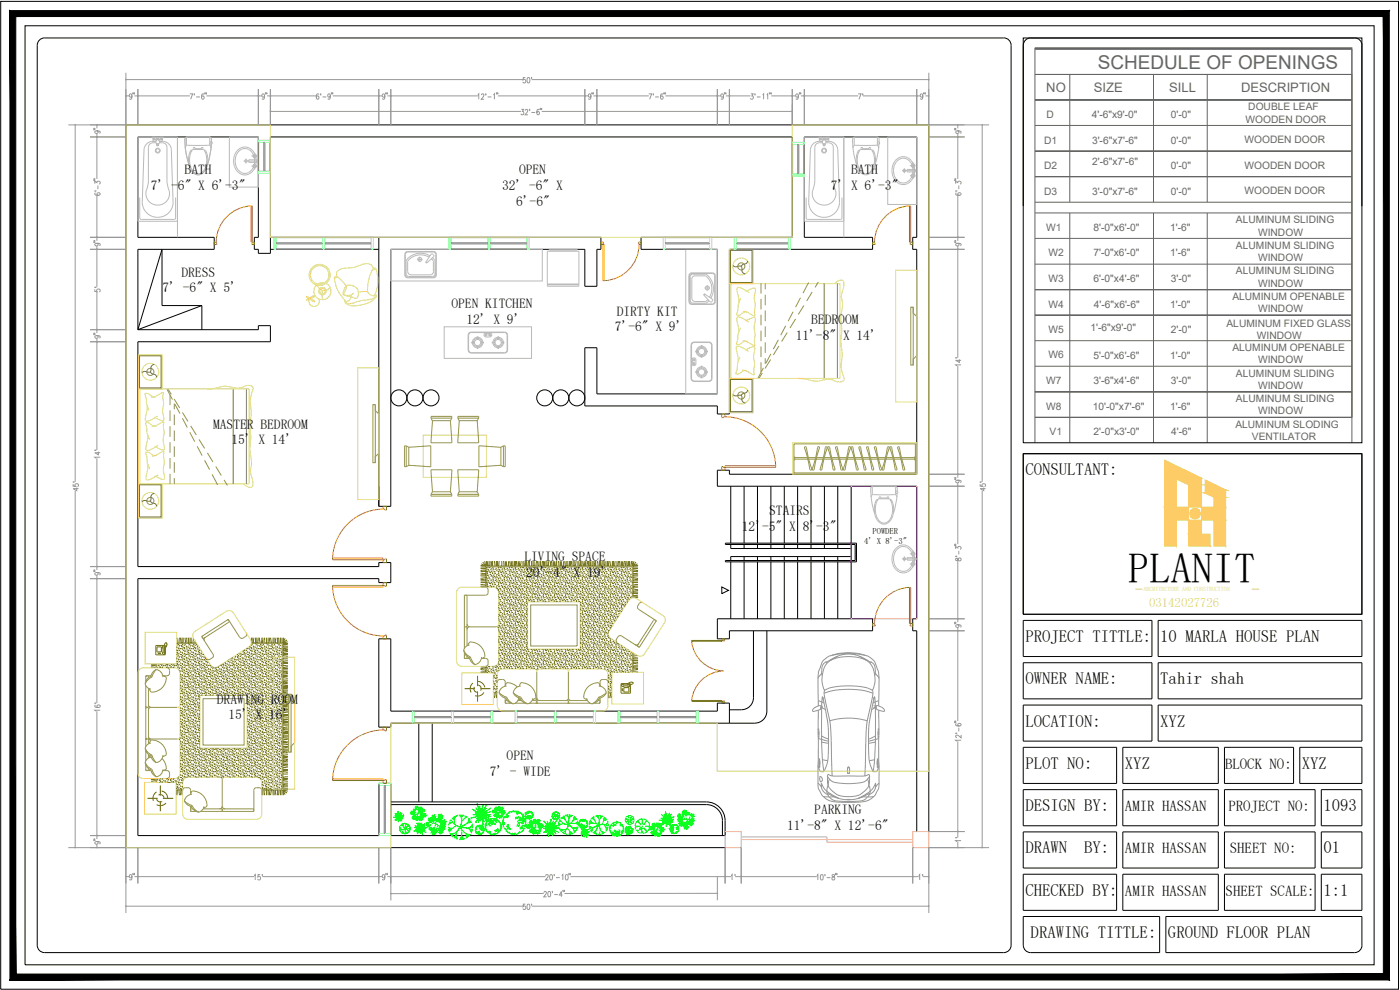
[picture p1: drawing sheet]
<svg xmlns="http://www.w3.org/2000/svg" width="420mm" height="297mm" viewBox="0 0 420 297" stroke-linecap="round" stroke-linejoin="round" font-family="sans-serif">
<defs><g id="words">
<text font-size="12.8" x="338.5" y="174.9">PLANIT</text>
<text font-size="5.7" fill="#636466" x="329.5" y="20.8">SCHEDULE OF OPENINGS</text>
<g font-size="5">
<text x="307.7" y="142.6">CONSULTANT:</text>
<text x="307.7" y="192.6">PROJECT TITTLE:</text>
<text x="348.2" y="192.6">10 MARLA HOUSE PLAN</text>
<text x="307.7" y="205.3">OWNER NAME:</text>
<text x="348.2" y="205.3">Tahir shah</text>
<text x="307.7" y="218">LOCATION:</text>
<text x="348.2" y="218">XYZ</text>
<text x="307.7" y="230.7">PLOT NO:</text>
<text x="337.6" y="230.7">XYZ</text>
<text x="390.7" y="230.7">XYZ</text>
<text x="307.7" y="243.4">DESIGN BY:</text>
<text x="397.2" y="243.4">1093</text>
<text x="307.7" y="256.1">DRAWN</text>
<text x="325.3" y="256.1">BY:</text>
<text x="397.2" y="256.1">01</text>
<text x="307.7" y="268.8">CHECKED BY:</text>
<text x="397.2" y="268.8">1:1</text>
<text x="309.3" y="281.4">DRAWING TITTLE:</text>
<text x="350.5" y="281.4">GROUND FLOOR PLAN</text>
</g>
<g font-size="4.5">
<text x="367.6" y="230.7">BLOCK NO:</text>
<text x="337.6" y="243.4">AMIR HASSAN</text>
<text x="368.7" y="243.3">PROJECT NO:</text>
<text x="337.6" y="256.1">AMIR HASSAN</text>
<text x="369.1" y="256.1">SHEET NO:</text>
<text x="337.6" y="268.8">AMIR HASSAN</text>
<text x="367.8" y="268.8">SHEET SCALE:</text>
</g>
<g font-size="4.1">
<text x="55.4" y="52.3">BATH</text>
<text x="155.8" y="52.3">OPEN</text>
<text x="255.4" y="52.3">BATH</text>
<text x="45.3" y="57">7' -6&quot; X 6'-3&quot;</text>
<text x="150.7" y="57">32' -6&quot; X</text>
<text x="249.3" y="57">7' X 6'-3&quot;</text>
<text x="154.9" y="61.7">6'-6&quot;</text>
<text x="54.5" y="83">DRESS</text>
<text x="48.8" y="87.7">7' -6&quot; X 5'</text>
<text x="135.5" y="92.5">OPEN KITCHEN</text>
<text x="185.1" y="94.7">DIRTY KIT</text>
<text x="140" y="97.2">12' X 9'</text>
<text x="184.5" y="99.4">7'-6&quot; X 9'</text>
<text x="238.8" y="101.9">11'-8&quot; X 14'</text>
<text x="243.5" y="97.2">BEDROOM</text>
<text x="64" y="128.6">MASTER BEDROOM</text>
<text x="69.4" y="133.3">15' X 14'</text>
<text x="230.8" y="154.6">STAIRS</text>
<text x="222.6" y="159.3">12'-5&quot; X 8'-3&quot;</text>
<text x="157.4" y="168.3">LIVING SPACE</text>
<text x="157.9" y="173">20'-4&quot; X 19'</text>
<text x="65.1" y="211.1">DRAWING ROOM</text>
<text x="68.5" y="215.9">15' X 16'</text>
<text x="147" y="232.8">7' - WIDE</text>
<text x="152" y="228.1">OPEN</text>
<text x="244.4" y="244.2">PARKING</text>
<text x="236.2" y="248.9">11'-8&quot; X 12'-6&quot;</text>
</g>
<g font-size="3.9" fill="#636466">
<text x="314" y="27.7">NO</text>
<text x="328.3" y="27.7">SIZE</text>
<text x="350.9" y="27.7">SILL</text>
<text x="372.4" y="27.7">DESCRIPTION</text>
</g>
<text font-size="3.8" fill="#fecc66" x="344.8" y="182.1">03142027726</text>
<g font-size="3.1" fill="#636466">
<text x="314.1" y="35.4">D</text>
<text x="327.6" y="35.4">4'-6&quot;x9'-0&quot;</text>
<text x="351.4" y="35.4">0'-0&quot;</text>
<text x="374.6" y="33.1">DOUBLE LEAF</text>
<text x="373.8" y="36.8">WOODEN DOOR</text>
<text x="313.4" y="43.1">D1</text>
<text x="327.7" y="43.1">3'-6&quot;x7'-6&quot;</text>
<text x="351.4" y="43.1">0'-0&quot;</text>
<text x="373.5" y="43">WOODEN DOOR</text>
<text x="313.4" y="50.7">D2</text>
<text x="327.8" y="49.5">2'-6&quot;x7'-6&quot;</text>
<text x="351.4" y="50.7">0'-0&quot;</text>
<text x="373.5" y="50.6">WOODEN DOOR</text>
<text x="313.4" y="58.4">D3</text>
<text x="327.7" y="58.4">3'-0&quot;x7'-6&quot;</text>
<text x="351.4" y="58.4">0'-0&quot;</text>
<text x="373.5" y="58.3">WOODEN DOOR</text>
<text x="314" y="69.3">W1</text>
<text x="328.2" y="69.3">8'-0&quot;x6'-0&quot;</text>
<text x="351.2" y="69.3">1'-6&quot;</text>
<text x="370.9" y="67">ALUMINUM SLIDING</text>
<text x="377.6" y="70.7">WINDOW</text>
<text x="314.6" y="76.9">W2</text>
<text x="328.2" y="76.9">7'-0&quot;x6'-0&quot;</text>
<text x="351.2" y="76.9">1'-6&quot;</text>
<text x="370.9" y="74.6">ALUMINUM SLIDING</text>
<text x="370.9" y="82.3">ALUMINUM SLIDING</text>
<text x="377.6" y="78.3">WINDOW</text>
<text x="314.6" y="84.6">W3</text>
<text x="328.2" y="84.6">6'-0&quot;x4'-6&quot;</text>
<text x="351.4" y="84.6">3'-0&quot;</text>
<text x="369.8" y="89.9">ALUMINUM OPENABLE</text>
<text x="377.6" y="86">WINDOW</text>
<text x="314.6" y="92.3">W4</text>
<text x="328.3" y="92.3">4'-6&quot;x6'-6&quot;</text>
<text x="351.2" y="92.3">1'-0&quot;</text>
<text x="377.6" y="93.6">WINDOW</text>
<text x="314.6" y="99.9">W5</text>
<text x="327.2" y="99.4">1'-6&quot;x9'-0&quot;</text>
<text x="351.4" y="99.9">2'-0&quot;</text>
<text x="368.1" y="98">ALUMINUM FIXED GLASS</text>
<text x="377.2" y="101.7">WINDOW</text>
<text x="314.6" y="107.6">W6</text>
<text x="328.2" y="107.6">5'-0&quot;x6'-6&quot;</text>
<text x="351.2" y="107.6">1'-0&quot;</text>
<text x="369.8" y="105.2">ALUMINUM OPENABLE</text>
<text x="370.9" y="113">ALUMINUM SLIDING</text>
<text x="377.6" y="109">WINDOW</text>
<text x="314" y="115.3">W7</text>
<text x="328.2" y="115.3">3'-6&quot;x4'-6&quot;</text>
<text x="351.4" y="115.3">3'-0&quot;</text>
<text x="377.6" y="116.7">WINDOW</text>
<text x="314" y="122.9">W8</text>
<text x="328" y="123">10'-0&quot;x7'-6&quot;</text>
<text x="351.2" y="123">1'-6&quot;</text>
<text x="370.9" y="120.6">ALUMINUM SLIDING</text>
<text x="377.6" y="124.3">WINDOW</text>
<text x="315" y="130.6">V1</text>
<text x="328.2" y="130.6">2'-0&quot;x3'-0&quot;</text>
<text x="351.5" y="130.6">4'-6&quot;</text>
<text x="370.8" y="128.3">ALUMINUM SLODING</text>
<text x="375.7" y="132">VENTILATOR</text>
</g>
<g font-size="2.6">
<text x="261.8" y="160.1">POWDER</text>
<text x="259.3" y="163.1">4' X 8'-3&quot;</text>
</g>
<text font-size="1.8" fill="#fecc66" x="343.2" y="177.3">ARCHITECTURE AND CONSTRUCTION</text>
</g></defs>
<!-- layer: wall -->
<g fill="none" stroke="#000" stroke-width=".3">
<path d="M81.2 71.2h99.1v3.6h-1.2v11.1h-3.6v-11.1h-58.2v77.1h-3.6v-80.7M81.2 74.8h32.5M41.4 98.9h36.1v-1.2h3.7v4.8h-39.8v67.5h72.3v-1.2h3.6v6h-3.6v-1.2h-72.3v77.1h72.3v-15.7h3.6v15.7h100.3v-4.5a5.6 5.6 0 0 0-5.6-5.6M41.4 98.9v-24.1h22.9v-3.6h-22.9v-30.1h36.1v30.1h-1.2v3.6h1.2v1.2h3.7v-34.9h156.6v30.1h-45.4v3.6h22.9v43.4h-36.2v-13.9h-3.6v17.5h39.8v2.4h3.6v-49.4h43v-3.6h-20.5v-30.1h33.7v30.1h-1.2v3.6h1.2v67.5h-56.2v-1.2h-3.6v4.8h59.8v39.8h-1.2v3.6h1.2v60.2M60.6 91.7h-12v-16.9l-7.2 24.1M60.6 91.7v7.2M60.6 91.7l-19.2 7.2M215.3 185.7h46.6v3.6h-43v2.4h-3.6zM226.1 189.3v20a3.6 3.6 0 0 1-3.6 3.6l-3.6 .1M230.1 189.3v24.1a3.6 3.6 0 0 1-3.6 3.6h-109.2v1.2h-3.6v-26.5h3.6v21.7h98v-2.4h3.6v6M125.7 217v23.6M129.7 217v23.6"/>
<path d="M117.3 240.6h94.7M117.3 241.4h94.7M212 241.4a4.8 4.8 0 0 1 4.8 4.8v4.5M278.7 249.5v-212h-240.9v216.8h179.8"/>
<circle cx="119.7" cy="119.4" r="2.4"/>
<circle cx="124.5" cy="119.4" r="2.4"/>
<circle cx="129.4" cy="119.4" r="2.4"/>
<circle cx="163.5" cy="119.4" r="2.4"/>
<circle cx="168.3" cy="119.4" r="2.4"/>
<circle cx="173.1" cy="119.4" r="2.4"/>
</g>
<!-- layer: stairs -->
<g fill="none" stroke="#000" stroke-width=".3">
<path d="M219.3 145.9v17.1M223.3 145.9v17.1M227.3 145.9v17.1M231.4 145.9v17.1M235.4 145.9v17.1M239.4 145.9v17.1M243.4 145.9v17.1M247.4 145.9v17.1M251.4 145.9v17.1M255.4 145.9v17.1M216.6 176.1l2 1-2 1zM217.7 163h39.3v5.6h-39.3v-.4h38.9v-4.8h-38.9z"/>
<path d="M219.3 163.4v1.2h36.1M219.3 168.6v17.1M223.3 163.4v1.2M223.3 167v1.2M223.3 168.6v17.1M227.3 163.4v1.2M227.3 167v1.2M227.3 168.6v17.1M231.4 163.4v1.2M231.4 167v1.2M231.4 168.6v17.1M235.4 163.4v1.2"/>
<path d="M235.4 167v1.2M235.4 168.6v17.1M239.4 163.4v1.2M239.4 167v1.2M239.4 168.6v17.1M243.4 163.4v1.2M243.4 167v1.2M243.4 168.6v17.1M247.4 163.4v1.2M247.4 167v1.2M247.4 168.6v17.1M251.4 163.4v1.2"/>
<path d="M251.4 167v1.2M251.4 168.6v17.1M255.4 167h-36.1v1.2M255.4 163.4v4.8M255.4 168.6v17.1"/>
</g>
<!-- layer: FURNITURE -->
<g fill="none" stroke="#95954a" stroke-width=".3">
<path d="M228.4 85.1v3M228.4 89.7v3.1M228.4 94.4v3.2M228.4 99.2v3.2M229.7 85.1v1.7M229.7 88.4v3.2M229.7 93.2v3.2M229.7 97.9v3.2M235.8 97.8l-1.5 2.8M236.3 99.8l-1.7 2.7M238 93.5l-1.5 2.9M238.8 95.7l-1.7 2.7"/>
<path d="M240.2 89.3l-1.4 2.8M241.3 91.7l-1.7 2.6M242.7 84.8l-1.7 3.1M243.8 87.6l-1.7 2.7M245.6 84.6l-1 1.6M273.3 92.2h.8v1.7l1 1.1v11.7l-1 1.1v1.7h-.8zM274.1 92.2v17.3M50.1 116.7l1.7 3.2M50.4 116.7l1 1.6M51 118.6v2.9M52.2 119.7l1.7 2.7M228.4 104v3.1"/>
<path d="M228.4 108.7v3M228.8 111.9l-1 1.6M229.1 110.4l-1.7 3.1M229.7 102.7v3.2M229.7 107.5v1.7M231.3 107.9l-1.7 2.7M231.4 106.2l-1.6 2.8M233.6 102l-1.5 2.8M233.8 103.8l-1.7 2.7M51 123.1v3.2M51 127.9v3.2M51 132.7v3.1"/>
<path d="M51 137.4v3.2M52.3 121.1v1.7M52.3 124.4v3.2M52.3 129.1v3.2M52.3 133.9v3.2M52.3 138.7v3.1M52.5 121.3l1.5 2.8M54.7 123.7l1.7 2.7M54.7 125.5l1.5 2.8M57 129.7l1.4 2.8M57.2 127.8l1.7 2.7M59.2 133.9l1.5 2.8"/>
<path d="M59.7 131.9l1.7 2.6M61.4 138.1l1.5 2.8M62.3 135.9l1.6 2.7M64.7 140l1.7 2.6M111.9 121.4h.7v1.8l1.1 1.1v11.7l-1.1 1v1.8h-.7zM112.6 121.4v17.4M121.9 133.8h-.5v6.2h.5M121.9 133.8l.8 .4M121.9 133.8v6.2M122.7 134.2l6.6-.5v6.4l-6.6-.5zM122.7 139.6l-.8 .4M129.3 125.5v-.6h6.3v.6"/>
<path d="M129.3 125.5h6.3M129.4 125.5l.4 .8M129.8 126.2h5.4l.4 6.6M129.8 126.2l-.5 6.6h6.3M135.6 125.5l-.4 .7M137.4 124.9h6.3v.6h-6.3zM137.4 125.5l.4 .8M137.8 126.2h5.4l.5 6.6h-6.3zM143.6 125.5l-.4 .7M143.7 133.7l6.6 .5v5.4l-6.6 .5zM150.3 139.6l.8 .4M151.1 133.8h.5v6.2h-.5"/>
<path d="M151.1 133.8l-.8 .4M151.1 133.8v6.2M238.3 133.2h36.4v8.7h-36.4zM238.3 137.1h.2v.9h-.2M238.5 137.3h36M238.5 137.8h36M241.5 134.2h.5l.6 3.3 1 3.2a.29 .29 0 0 1-.2 .3 .29 .29 0 0 1-.4-.2zM245.4 134.1h.4l.1 .3-.9 3.2-.7 3.2a.28 .28 0 0 1-.3 .2 .28 .28 0 0 1-.2-.3l1-3.2zM247.8 134.1h.3l.2 .3-1 3.2-.6 3.2a.28 .28 0 0 1-.4 .2 .28 .28 0 0 1-.2-.3l1-3.2zM248.5 134.1l.5 .1 .6 3.3 1 3.2a.29 .29 0 0 1-.2 .3 .29 .29 0 0 1-.4-.2zM250.8 134.1l.5 .1 .6 3.3 1 3.2a.29 .29 0 0 1-.2 .3 .29 .29 0 0 1-.4-.2zM254.8 134.1h.3l.1 .3-.9 3.2-.7 3.2a.28 .28 0 0 1-.3 .2 .28 .28 0 0 1-.2-.3l1-3.2z"/>
<path d="M255.5 134.1l.5 .1 .6 3.3 1 3.2a.29 .29 0 0 1-.2 .3 .29 .29 0 0 1-.4-.2zM257.8 134.1l.5 .1 .6 3.3 1 3.2a.29 .29 0 0 1-.2 .3 .29 .29 0 0 1-.4-.2zM260.1 134.1l.5 .1 .7 3.3 .9 3.2a.29 .29 0 0 1-.2 .3 .29 .29 0 0 1-.3-.2zM262.5 134.1l.5 .1 .6 3.3 1 3.2a.29 .29 0 0 1-.3 .3 .29 .29 0 0 1-.3-.2zM266.4 134.1h.3l.2 .3-1 3.2-.6 3.2a.28 .28 0 0 1-.4 .2 .28 .28 0 0 1-.2-.3zM267.1 134.1l.5 .1 .6 3.3 1 3.2a.28 .28 0 0 1-.2 .4 .28 .28 0 0 1-.4-.3zM269.5 134.1l.4 .1 .7 3.3 .9 3.2a.28 .28 0 0 1-.2 .4 .28 .28 0 0 1-.3-.3zM274.7 137.1h-.2v.9h.2M51 142.2v3M52.3 143.4v1.8M63.6 142.3l1.7 3.2M67.2 144l1.1 1.7"/>
<path d="M129.3 148.3v.6h6.3v-.6M129.3 148.3h6.3M129.8 147.6h5.4l.4-6.6h-6.3l.5 6.6M129.8 147.5l-.4 .8M135.2 147.5l.4 .8M137.4 141h6.3l-.5 6.6h-5.4zM137.4 148.3h6.3v.6h-6.3zM137.8 147.5l-.4 .8M143.2 147.5l.4 .8M139.7 178.6l-.3 .3M139.9 178.6l.3 .3v8.8l-.3 .4M146 176.2v-6.1h43.8v9.3"/>
<path d="M146.5 177v.8M146.5 177l-.2-.6-.6-.2v-6.4h44.3v9.5M146.5 177.8a.79 .79 0 0 1-.8 .8h-6.3v16M46.8 199.2v1.2M47 199.2v1.2M53 192.8h5.9M53 193.1h6M60.8 190.8l-.1 .4M61.6 191.2a.79 .79 0 0 0-.2 1.1M68.3 186l.4 .1M68.8 186.2l-.1 .5-7.5 4.8-.4-.1M71.9 191.2l-3.4-5.3-8 5.1 3.4 5.3a.78 .78 0 0 1-.2 1.1l-.7 .4a.79 .79 0 0 1-1.1-.2"/>
<path d="M73.9 189.9a.79 .79 0 0 1-.2 1.1l-.7 .4a.78 .78 0 0 1-1.1-.2M75.4 193.1h9.3v43.8h-6.2M75.4 192.8h9.5v44.3h-6.4a.79 .79 0 0 0-.7-.8l-.8 .1a.76 .76 0 0 0-.8 .7M139.2 195.1l1.1 1.5a1.48 1.48 0 0 1 1.3 1.5l.9 1.3M139.2 195.1l.6 1.4 1.3 .9M139.4 195.9v1.7h1.5M139.4 197.2l.3 .3M139.4 187.7l.3 .4M139.4 188.4l.4-.3 .4 .3v5.4M140.2 187.3a.79 .79 0 0 0 .8 .8 .79 .79 0 0 0-.8 .7M140.2 196.9l-.1 .5-.2 .1M140.4 193.7l.1-.3a1.1 1.1 0 0 1 1.7-.7 4.4 4.4 0 0 1 3.3 4.4l-1 .4"/>
<path d="M140.9 197.4l.6 1.2 1 .8M140.9 193.5a2.06 2.06 0 0 0-1.7 1.6M140.9 188.1h7.9M144.5 197.6l1.2-.1a.79 .79 0 0 1 .8 .8M144.5 197.1a2.38 2.38 0 0 1-2 2.3M146 199.9v2M146.5 198.3v.8M146.5 199.1a.79 .79 0 0 1-.8 .8v2M159.3 181.5h13.9v12.3h-13.9zM189.8 195.7v6M190 195.9v5.8M191.6 193.1a.79 .79 0 0 1-1.1 .3"/>
<path d="M191.8 181.1l-.4 .6a.83 .83 0 0 0 .3 1.1l5.3 3.5-5.1 7.9-5.3-3.4a.81 .81 0 0 0-1.2 .3l-.4 .6a.79 .79 0 0 0 .3 1.1M192 194l-.4 .1M192.9 180.8a.79 .79 0 0 0-1 .3M196.6 186l-.4 .1-4.8 7.4 .1 .5M196.7 186.1l.1 .4M43.6 205.2a2.06 2.06 0 0 0 1.7 1.6M43.8 205.7v18.3M43.8 211.9l.3 .3-.3 .4M44.1 212.2h.1M44.1 202.8l-.3 .3M44.2 212.2l.4 .4v8.8l-.4 .3M44.2 202.8l.3 .1 .1 .5"/>
<path d="M44.6 206.5v5.4M44.6 211.9l-.4 .3M44.6 211.5a.79 .79 0 0 0 .7 .7M45.3 202.8h-1.5v1.6M45.3 212.2h8M45.3 212.2a.79 .79 0 0 0-.7 .8M45.5 202.9l-1.3 .9-.6 1.4M46.9 200.9a2.38 2.38 0 0 1 2 2.3M46.9 200.9l-1.1 .8-.5 1.2M46.9 200.9l-.9 1.3a1.52 1.52 0 0 1-1.3 1.5l-1.1 1.5M50.1 202.8h-1.2l.8 .3a2.28 2.28 0 0 1-.4 2.4 4.4 4.4 0 0 1-3.9 2.2l-.6-1.1M50.1 200.4a.79 .79 0 0 1 .8 .8v.8a.79 .79 0 0 1-.8 .8"/>
<path d="M60.9 209.6h12.4v13.9h-12.4zM86.6 208.3h.8v1.8l1 1v11.7l-1 1.1v1.8h-.8zM87.4 208.3v17.4M148.1 207.7h1.1M148.1 208h1.1M149.2 204.7a.76 .76 0 0 1 .8-.8h.8a.76 .76 0 0 1 .8 .8v1.2l.3-.8a2.25 2.25 0 0 1 2.4 .3l.9 .7M149.8 207.8l.8 1.1 1.2 .6M149.8 207.8l1.3 1a1.52 1.52 0 0 1 1.4 1.2l1.6 1.2M151.6 209.4v1.6h1.7M151.6 210.7l.3 .3M151.7 209.3l.3 .5a1.93 1.93 0 0 0 1.7 1.3 1.93 1.93 0 0 0 1.8-1.2l.2-.4M152 205.8a2.38 2.38 0 0 0-2.2 2"/>
<path d="M152.2 210.2h-.4l-.2 .3M154 207.8l.8 1.1 1.3 .6M154 207.8l1.3 1a1.52 1.52 0 0 1 1.5 1.2l1.6 1.2M154.6 211h2.9M155.4 210.2h1.1M155.9 205.9l.3-.8a2.28 2.28 0 0 1 2.4 .3 4.4 4.4 0 0 1 2.2 4l-1 .6M156 209.3l.2 .5a1.91 1.91 0 0 0 1.8 1.3 1.91 1.91 0 0 0 1.8-1.2l.1-.4M156.2 209.7l-.7 .3M156.3 205.8a2.38 2.38 0 0 0-2.3 2M158.9 211h18.2M159.7 210.2h1.1l.3 .3M161.1 210.7l-.3 .3"/>
<path d="M161.1 201.5v7.9M161.1 210.5v.2M161.1 210.7l.3 .3M161.1 209.4a.79 .79 0 0 1-.8 .8M161.1 209.4a.79 .79 0 0 0 .8 .8M161.4 210.2h8.9l.3 .3M161.4 210.2l-.3 .3M170.6 201.5v7.9M170.6 210.5v.2M170.6 209.4a.79 .79 0 0 1-.8 .8M170.6 209.4a.79 .79 0 0 0 .8 .8M170.6 210.7l-.3 .3"/>
<path d="M170.6 210.7l.3 .3M176.3 210.2h-5.4l-.3 .3M179.5 210.2h.4l.2 .3M179.7 205.8a2.38 2.38 0 0 1 2.3 2M180 209.3l-.2 .5a1.91 1.91 0 0 1-1.8 1.3 1.91 1.91 0 0 1-1.8-1.2l-.1-.4M180.1 210.7l-.3 .3M180.1 209.4v1.6h-1.7M181.9 207.8l-1.2 1a1.52 1.52 0 0 0-1.5 1.2l-1.6 1.2M182 207.8l-.8 1.1-1.3 .6M182.5 207.7h1.1M182.5 208h1.1M182.5 204.7a.76 .76 0 0 0-.8-.8h-.8a.79 .79 0 0 0-.8 .8v1.2l-.3-.8a2.28 2.28 0 0 0-2.4 .3 4.4 4.4 0 0 0-2.2 4l1 .6"/>
<path d="M43.6 228.7l.6 1.5 1.3 .9M43.6 224.5l.6 1.4 1.3 .9M43.6 228.7l1.1 1.6a1.52 1.52 0 0 1 1.3 1.5l.9 1.3M43.6 224.5l1.1 1.5a1.52 1.52 0 0 1 1.3 1.5l.9 1.3M43.8 229.6v1.6h1.5M43.8 225.3v2.9M43.8 230.9l.3 .3M43.8 221.4l.3 .3-.3 .3M44.1 221.7h.1M44.2 221.7l.4 .3v1.2M44.6 230.6l-.1 .4-.3 .2M44.6 220.9a.79 .79 0 0 0 .7 .8"/>
<path d="M44.6 226.4v1M44.8 223.1l.1-.3a1.1 1.1 0 0 1 1.7-.7 4.4 4.4 0 0 1 3.3 4.4l-1 .4M45.1 226.7l-.3 .6M45.3 227.2a2.06 2.06 0 0 0-1.7 1.5M45.3 222.9a2.06 2.06 0 0 0-1.7 1.6M45.3 221.7h8M45.3 221.7a.79 .79 0 0 0-.7 .8M46.8 233.6v1.2M47 233.6v1.2M48.6 227.6l1 1.4a1.95 1.95 0 0 1 .1 1.9l-.8 .3h1.2M48.9 230.8a2.38 2.38 0 0 1-2 2.3l-1.1-.8-.5-1.3M48.9 226.5a2.38 2.38 0 0 1-2 2.3l-1.1-.8-.5-1.2"/>
<path d="M50.1 231.2a.79 .79 0 0 1 .8 .8v.8a.79 .79 0 0 1-.8 .8M52.9 236.9h1.9M55.6 236.4l.8-.1a.79 .79 0 0 1 .8 .8M55.6 236.3a.79 .79 0 0 0-.8 .8h-1.9M57.2 237.1v1.3l.3-.8a2.28 2.28 0 0 1 2.4 .3 4.4 4.4 0 0 1 2.2 3.9l-1 .7M57.6 238.3a2.36 2.36 0 0 0-2.2 2l1.2 1 1.1 .4M66.7 234v7.9M76.2 237.1v6.4h-16M55.3 240.3l.8 1.1 1.3 .6M57.2 241.9v1.6h1.7M57.2 243.1l.3 .3M57.3 241.8l.9 1.3 1.5 .6"/>
<path d="M57.7 241.7l.8 1.2 1.2 .8M57.8 242.7h-.4l-.2 .3M61 242.7h5.4l.3 .3M61.2 241.9a2.06 2.06 0 0 1-1.5 1.8M66.7 243.1l.3 .3M66.7 243l.3-.3h8.9l.3 .3M66.7 241.9a.79 .79 0 0 0 .8 .8M66.7 241.9a.79 .79 0 0 1-.8 .8M66.7 243v.1M66.7 243.1l-.3 .3M76.2 243.1l-.3 .3"/>
<circle cx="222.5" cy="79.9" r="1.07"/>
<circle cx="45.1" cy="111.6" r="1.07"/>
<circle cx="222.5" cy="118.7" r="1.07"/>
<circle cx="45.1" cy="150.3" r="1.07"/>
</g>
<g fill="none" stroke="#727200" stroke-width=".3">
<path d="M144.2 174.3h1.5M144.2 174.8h1.5M144.2 175.4l1.5 .1M144.2 170.1h1.5M144.2 169.7l1.5 .1M144.2 172l1.5 .1M144.2 172.5h1.5M144.2 172.8h1.5M144.2 170.6h1.5M144.2 171.4h1.5M144.2 173.8l1.5 .2M144.2 176.2h1.5"/>
<path d="M144.2 175.9h1.5M144.4 169.2l1.3 .6M144.9 168.6l.8 1.2M145.5 168.4l.3 1.4M145.7 171l-1.5 .1M145.7 173.3l-1.5 .2M146 173.3h.1M146 168.3v1.5M146 174.7l.5 .4M146 171.3l.5 .4M146.2 168.3l.2 1.5M146.2 170.1v.5"/>
<path d="M146.2 173.3v.6M146.2 175.2l.2 .5M146.2 171.8l.2 .6M146.5 173.1l.5 .2M146.5 174.6l.5 .2M146.5 171.2l.5 .2M146.6 173.6l.6 .2M146.6 170.2l.6 .2M146.7 175.9l-.6 .2M146.7 172.6l-.6 .1M146.8 174.1l-.6 .2M146.8 170.8l-.6 .2"/>
<path d="M146.8 168.3l-.1 1.5M146.8 175.1h.6M146.8 171.7h.6M147.1 168.3l-.1 1.5M147.3 174.6l.4 .4M147.3 171.2l.4 .4M147.4 175.5l-.4 .4M147.4 172.2l-.4 .4M147.6 172.5l-.2 .5M147.6 175.8l-.2 .4M147.6 168.3l-.2 1.5M147.6 173.9l-.4 .4"/>
<path d="M147.6 170.5l-.4 .5M147.7 173l.4 .4M147.8 168.3v1.5M147.9 171.6v.6M147.9 175v.6M147.9 173.5l.2 .6M147.9 170.1l.2 .6M148.1 174.7l.6 .2M148.1 171.4l.6 .2M148.1 172.9l.6 .2M148.3 175.2l.6 .2M148.3 171.9l.6 .2"/>
<path d="M148.4 174.2l-.6 .2M148.4 170.9l-.6 .2M148.4 168.3l.2 1.5M148.4 175.8l-.5 .2M148.4 172.5l-.5 .1M148.5 173.4h.6M149 176.3l.4 .4M149 172.9l.4 .4M149 168.3l-.1 1.5M149.1 173.8l-.5 .5M149.1 170.5l-.5 .4M149.2 170.8l-.2 .6"/>
<path d="M149.2 174.2l-.2 .5M149.3 168.3l-.1 1.5M149.3 175.6l-.4 .4M149.3 172.2l-.4 .4M149.4 174.7l.4 .4M149.4 171.3l.4 .4M149.6 170.1v.5M149.6 173.3v.6M149.6 176.7v.6M149.6 175.2l.2 .5M149.6 171.8l.2 .6M149.6 178.3l.2 .1"/>
<path d="M149.6 178.8l.2 .3M149.8 168.3l-.2 1.5M149.8 179.8l.6 .2M149.8 176.4l.6 .2M149.8 173.1l.6 .2M149.8 177.9l.6 .2M149.8 174.6l.6 .2M149.8 171.2l.6 .2M150 176.9l.5 .2M150 173.6l.5 .2M150 170.2l.5 .2M150 179.2l-.4 .2"/>
<path d="M150 175.9l-.5 .2M150 172.6l-.5 .1M150.1 177.5l-.5 .2M150.1 174.1l-.5 .2M150.1 170.8l-.5 .2M150.1 178.4h.6M150.1 175.1h.6M150.1 171.7h.6M150.6 168.3v1.5M150.6 177.9l.5 .5M150.6 174.6l.5 .4M150.6 171.2l.5 .4"/>
<path d="M150.7 178.9l-.4 .4M150.7 175.5l-.4 .4M150.7 172.2l-.4 .4M150.9 172.5l-.2 .5M150.9 175.8l-.2 .6M150.9 179.2l-.2 .6M151 177.3l-.4 .4M151 173.9l-.4 .4M151 170.5l-.4 .5M151.1 179.7l.4 .4M151.1 176.3l.4 .5M151.1 173l.4 .4"/>
<path d="M151.1 168.3l.2 1.5M151.2 171.6v.6M151.2 175v.6M151.2 178.4v.6M151.2 176.8l.2 .6M151.2 173.5l.2 .6M151.2 170.1l.2 .6M151.5 178.1l.5 .2M151.5 174.7l.5 .2M151.5 171.4l.5 .2M151.5 179.6l.5 .2M151.5 176.3l.5 .2"/>
<path d="M151.5 172.9l.5 .2M151.6 168.3l.1 1.5M151.7 171.9l.5 .2M151.7 178.6l.5 .2M151.7 175.2l.5 .2M151.7 177.6l-.5 .2M151.7 174.2l-.5 .2M151.7 170.9l-.5 .2M151.8 179.2l-.6 .2M151.8 175.8l-.6 .2M151.8 172.5l-.6 .1M151.8 176.8h.6"/>
<path d="M151.8 173.4h.6M152 168.3v1.5M152.3 179.6l.4 .4M152.3 176.3l.4 .4M152.3 172.9l.4 .4M152.4 177.2l-.4 .4M152.4 173.8l-.4 .5M152.4 170.5l-.4 .4M152.6 170.8l-.2 .6M152.6 174.2l-.2 .5M152.6 177.5l-.2 .6M152.7 179l-.5 .4"/>
<path d="M152.7 175.6l-.5 .4M152.7 172.2l-.5 .4M152.7 168.3l-.2 1.5M152.7 178l.5 .4M152.7 174.7l.5 .4M152.7 171.3l.5 .4M152.9 170.1v.5M152.9 173.3v.6M152.9 176.7v.6M152.9 178.5l.2 .6M152.9 175.2l.2 .5M152.9 171.8l.2 .6"/>
<path d="M153 168.3l.2 1.5M153.2 179.8l.5 .2M153.2 176.4l.5 .2M153.2 173.1l.5 .2M153.2 177.9l.5 .2M153.2 174.6l.5 .2M153.2 171.2l.5 .2M153.3 176.9l.6 .2M153.3 173.6l.6 .2M153.3 170.2l.6 .2M153.4 179.2l-.6 .2M153.4 175.9l-.6 .2"/>
<path d="M153.4 172.6l-.6 .1M153.5 168.3v1.5M153.5 177.5l-.6 .2M153.5 174.1l-.6 .2M153.5 170.8l-.6 .2M153.5 178.4h.6M153.5 175.1h.6M153.5 171.7h.6M153.9 168.3v1.5M154 171.2l.4 .4M154 177.9l.4 .5M154 174.6l.4 .4"/>
<path d="M154.1 178.9l-.4 .4M154.1 175.5l-.4 .4M154.1 172.2l-.4 .4M154.3 172.5l-.2 .5M154.3 175.8l-.2 .6M154.3 179.2l-.2 .6M154.3 177.3l-.4 .4M154.3 173.9l-.4 .4M154.3 170.5l-.4 .5M154.4 179.7l.4 .4M154.4 176.3l.4 .5M154.4 173l.4 .4"/>
<path d="M154.5 168.3l-.2 1.5M154.6 171.6v.6M154.6 175v.6M154.6 178.4v.6M154.6 176.8l.2 .6M154.6 173.5l.2 .6M154.6 170.1l.2 .6M154.7 168.3v1.5M154.8 178.1l.6 .2M154.8 174.7l.6 .2M154.8 171.4l.6 .2M154.8 179.6l.6 .2"/>
<path d="M154.8 176.3l.6 .2M154.8 172.9l.6 .2M155 168.3l.2 1.5M155 178.6l.6 .2M155 175.2l.6 .2M155 171.9l.6 .2M155.1 177.6l-.6 .2M155.1 174.2l-.6 .2M155.1 170.9l-.6 .2M155.2 179.2l-.6 .2M155.2 175.8l-.6 .2M155.2 172.5l-.6 .1"/>
<path d="M155.2 176.8h.6M155.2 173.4h.6M155.5 168.3l.1 1.5M155.7 179.6l.4 .4M155.7 176.3l.4 .4M155.7 172.9l.4 .4M155.8 177.2l-.5 .4M155.8 173.8l-.5 .5M155.8 170.5l-.5 .4M155.8 168.3l.1 1.5M155.9 170.8l-.2 .6M155.9 174.2l-.2 .5"/>
<path d="M155.9 177.5l-.2 .6M156 179l-.4 .4M156 175.6l-.4 .4M156 172.2l-.4 .4M156.1 178l.4 .4M156.1 174.7l.4 .4M156.1 171.3l.4 .4M156.3 170.1v.5M156.3 173.3v.6M156.3 176.7v.6M156.3 178.5l.1 .6M156.3 175.2l.1 .5"/>
<path d="M156.3 171.8l.1 .6M156.4 168.3l-.2 1.5M156.5 179.8l.6 .2M156.5 176.4l.6 .2M156.5 173.1l.6 .2M156.5 177.9l.6 .2M156.5 174.6l.6 .2M156.5 171.2l.6 .2M156.7 176.9l.5 .2M156.7 173.6l.5 .2M156.7 170.2l.5 .2M156.7 179.2l-.5 .2"/>
<path d="M156.7 175.9l-.5 .2M156.7 172.6l-.5 .1M156.8 177.5l-.5 .2M156.8 174.1l-.5 .2M156.8 170.8l-.5 .2M156.8 178.4h.6M156.8 175.1h.6M156.8 171.7h.6M157 168.3v1.5M157.2 168.3l.2 1.5M157.4 177.9l.4 .5M157.4 174.6l.4 .4"/>
<path d="M157.4 171.2l.4 .4M157.4 178.9l-.4 .4M157.4 175.5l-.4 .4M157.4 172.2l-.4 .4M157.6 172.5l-.2 .5M157.6 175.8l-.2 .6M157.6 179.2l-.2 .6M157.7 177.3l-.4 .4M157.7 173.9l-.4 .4M157.7 170.5l-.4 .5M157.7 168.3l.1 1.5M157.8 179.7l.4 .4"/>
<path d="M157.8 176.3l.4 .5M157.8 173l.4 .4M157.9 171.6v.6M157.9 175v.6M157.9 178.4v.6M157.9 176.8l.2 .6M157.9 173.5l.2 .6M157.9 170.1l.2 .6M158 168.3l.1 1.5M158.2 178.1l.5 .2M158.2 174.7l.5 .2M158.2 171.4l.5 .2"/>
<path d="M158.2 179.6l.5 .2M158.2 176.3l.5 .2M158.2 172.9l.5 .2M158.4 178.6l.5 .2M158.4 175.2l.5 .2M158.4 171.9l.5 .2M158.4 170.9l-.5 .2M158.4 177.6l-.5 .2M158.4 174.2l-.5 .2M158.5 179.2l-.6 .2M158.5 175.8l-.6 .2M158.5 172.5l-.6 .1"/>
<path d="M158.5 176.8h.6M158.5 173.4h.6M158.6 168.3l-.2 1.5M158.9 168.3v1.5M159 179.6l.4 .4M159 176.3l.4 .4M159 172.9l.4 .4M159.1 177.2l-.4 .4M159.1 173.8l-.4 .5M159.1 170.5l-.4 .4M159.3 170.8l-.2 .6M159.3 174.2l-.2 .5"/>
<path d="M159.3 177.5l-.2 .6M159.4 179l-.5 .4M159.4 175.6l-.5 .4M159.4 172.2l-.5 .4M159.4 168.3l.2 1.5M159.4 178l.5 .4M159.4 174.7l.5 .4M159.4 171.3l.5 .4M159.6 170.1v.5M159.6 173.3v.6M159.6 176.7v.6M159.6 178.5l.2 .6"/>
<path d="M159.6 175.2l.2 .5M159.6 171.8l.2 .6M159.9 179.8l.5 .2M159.9 176.4l.5 .2M159.9 173.1l.5 .2M159.9 177.9l.5 .2M159.9 174.6l.5 .2M159.9 171.2l.5 .2M160 168.3v1.5M160 176.9l.6 .2M160 173.6l.6 .2M160 170.2l.6 .2"/>
<path d="M160.1 179.2l-.6 .2M160.1 175.9l-.6 .2M160.1 172.6l-.6 .1M160.2 177.5l-.6 .2M160.2 174.1l-.6 .2M160.2 170.8l-.6 .2M160.2 178.4h.6M160.2 175.1h.6M160.2 171.7h.6M160.3 168.3v1.5M160.7 171.2l.4 .4M160.7 177.9l.4 .5"/>
<path d="M160.7 174.6l.4 .4M160.8 178.9l-.4 .4M160.8 175.5l-.4 .4M160.8 172.2l-.4 .4M161 172.5l-.2 .5M161 175.8l-.2 .6M161 179.2l-.2 .6M161 168.3l-.2 1.5M161 177.3l-.4 .4M161 173.9l-.4 .4M161 170.5l-.4 .5M161.1 179.7l.4 .4"/>
<path d="M161.1 176.3l.4 .5M161.1 173l.4 .4M161.3 171.6v.6M161.3 175v.6M161.3 178.4v.6M161.3 176.8l.2 .6M161.3 173.5l.2 .6M161.3 170.1l.2 .6M161.3 168.3l.2 1.5M161.5 178.1l.6 .2M161.5 174.7l.6 .2M161.5 171.4l.6 .2"/>
<path d="M161.5 179.6l.6 .2M161.5 176.3l.6 .2M161.5 172.9l.6 .2M161.7 175.2l.6 .2M161.7 171.9l.6 .2M161.7 178.6l.6 .2M161.8 168.3v1.5M161.8 177.6l-.6 .2M161.8 174.2l-.6 .2M161.8 170.9l-.6 .2M161.9 179.2l-.6 .2M161.9 175.8l-.6 .2"/>
<path d="M161.9 172.5l-.6 .1M161.9 176.8h.6M161.9 173.4h.6M162.2 168.3v1.5M162.4 179.6l.4 .4M162.4 176.3l.4 .4M162.4 172.9l.4 .4M162.5 177.2l-.4 .4M162.5 173.8l-.4 .5M162.5 170.5l-.4 .4M162.6 170.8l-.1 .6M162.6 174.2l-.1 .5"/>
<path d="M162.6 177.5l-.1 .6M162.7 179l-.4 .4M162.7 175.6l-.4 .4M162.7 172.2l-.4 .4M162.8 168.3l-.2 1.5M162.8 178l.4 .4M162.8 174.7l.4 .4M162.8 171.3l.4 .4M163 170.1v.5M163 173.3v.6M163 176.7v.6M163 178.5l.2 .6"/>
<path d="M163 175.2l.2 .5M163 171.8l.2 .6M163.1 168.3v1.5M163.2 179.8l.6 .2M163.2 176.4l.6 .2M163.2 173.1l.6 .2M163.2 177.9l.6 .2M163.2 174.6l.6 .2M163.2 171.2l.6 .2M163.3 168.3l.2 1.5M163.4 176.9l.6 .2M163.4 173.6l.6 .2"/>
<path d="M163.4 170.2l.6 .2M163.4 179.2l-.5 .2M163.4 175.9l-.5 .2M163.4 172.6l-.5 .1M163.5 177.5l-.5 .2M163.5 174.1l-.5 .2M163.5 170.8l-.5 .2M163.6 178.4h.5M163.6 175.1h.5M163.6 171.7h.5M163.8 168.3l.1 1.5M164.1 177.9l.4 .5"/>
<path d="M164.1 174.6l.4 .4M164.1 171.2l.4 .4M164.1 168.3l.1 1.5M164.1 178.9l-.4 .4M164.1 175.5l-.4 .4M164.1 172.2l-.4 .4M164.3 172.5l-.2 .5M164.3 175.8l-.2 .6M164.3 179.2l-.2 .6M164.4 177.3l-.4 .4M164.4 173.9l-.4 .4M164.4 170.5l-.4 .5"/>
<path d="M164.5 179.7l.4 .4M164.5 176.3l.4 .5M164.5 173l.4 .4M164.7 171.6v.6M164.7 175v.6M164.7 178.4v.6M164.7 176.8l.1 .6M164.7 173.5l.1 .6M164.7 170.1l.1 .6M164.7 168.3l-.2 1.5M164.9 178.1l.6 .2M164.9 174.7l.6 .2"/>
<path d="M164.9 171.4l.6 .2M164.9 179.6l.6 .2M164.9 176.3l.6 .2M164.9 172.9l.6 .2M165.1 175.2l.5 .2M165.1 178.6l.5 .2M165.1 171.9l.5 .2M165.1 177.6l-.5 .2M165.1 174.2l-.5 .2M165.1 170.9l-.5 .2M165.2 179.2l-.5 .2M165.2 175.8l-.5 .2"/>
<path d="M165.2 172.5l-.5 .1M165.2 176.8h.6M165.2 173.4h.6M165.3 168.3v1.5M165.5 168.3l.2 1.5M165.7 179.6l.5 .4M165.7 176.3l.5 .4M165.7 172.9l.5 .4M165.8 177.2l-.4 .4M165.8 173.8l-.4 .5M165.8 170.5l-.4 .4M166 170.8l-.2 .6"/>
<path d="M166 174.2l-.2 .5M166 177.5l-.2 .6M166 168.3l.1 1.5M166.1 179l-.4 .4M166.1 175.6l-.4 .4M166.1 172.2l-.4 .4M166.2 178l.4 .4M166.2 174.7l.4 .4M166.2 171.3l.4 .4M166.3 170.1v.5M166.3 173.3v.6M166.3 176.7v.6"/>
<path d="M166.3 178.5l.2 .6M166.3 175.2l.2 .5M166.3 171.8l.2 .6M166.3 168.3l.1 1.5M166.6 179.8l.5 .2M166.6 176.4l.5 .2M166.6 173.1l.5 .2M166.6 177.9l.5 .2M166.6 174.6l.5 .2M166.6 171.2l.5 .2M166.8 176.9l.5 .2M166.8 173.6l.5 .2"/>
<path d="M166.8 170.2l.5 .2M166.8 179.2l-.6 .2M166.8 175.9l-.6 .2M166.8 172.6l-.6 .1M166.9 177.5l-.6 .2M166.9 174.1l-.6 .2M166.9 170.8l-.6 .2M166.9 178.4h.6M166.9 175.1h.6M166.9 171.7h.6M166.9 168.3l-.1 1.5M167.1 168.3v1.5"/>
<path d="M167.4 177.9l.4 .5M167.4 174.6l.4 .4M167.4 171.2l.4 .4M167.5 178.9l-.4 .4M167.5 175.5l-.4 .4M167.5 172.2l-.4 .4M167.6 168.3l.2 1.5M167.7 172.5l-.2 .5M167.7 175.8l-.2 .6M167.7 179.2l-.2 .6M167.7 177.3l-.4 .4M167.7 173.9l-.4 .4"/>
<path d="M167.7 170.5l-.4 .5M167.8 179.7l.5 .4M167.8 176.3l.5 .5M167.8 173l.5 .4M168 171.6v.6M168 175v.6M168 178.4v.6M168 176.8l.2 .6M168 173.5l.2 .6M168 170.1l.2 .6M168.1 168.3l.1 1.5M168.3 178.1l.5 .2"/>
<path d="M168.3 174.7l.5 .2M168.3 171.4l.5 .2M168.3 179.6l.5 .2M168.3 176.3l.5 .2M168.3 172.9l.5 .2M168.4 175.2l.6 .2M168.4 178.6l.6 .2M168.4 171.9l.6 .2M168.4 168.3l.1 1.5M168.5 170.9l-.6 .2M168.5 177.6l-.6 .2M168.5 174.2l-.6 .2"/>
<path d="M168.6 179.2l-.6 .2M168.6 175.8l-.6 .2M168.6 172.5l-.6 .1M168.6 176.8h.6M168.6 173.4h.6M169.1 179.6l.4 .4M169.1 176.3l.4 .4M169.1 172.9l.4 .4M169.2 168.3l-.2 1.5M169.2 177.2l-.4 .4M169.2 173.8l-.4 .5M169.2 170.5l-.4 .4"/>
<path d="M169.4 170.8l-.2 .6M169.4 174.2l-.2 .5M169.4 177.5l-.2 .6M169.4 179l-.4 .4M169.4 175.6l-.4 .4M169.4 172.2l-.4 .4M169.5 168.3l.2 1.5M169.5 178l.4 .4M169.5 174.7l.4 .4M169.5 171.3l.4 .4M169.7 170.1v.5M169.7 173.3v.6"/>
<path d="M169.7 176.7v.6M169.7 178.5l.2 .6M169.7 175.2l.2 .5M169.7 171.8l.2 .6M169.9 179.8l.6 .2M169.9 176.4l.6 .2M169.9 173.1l.6 .2M169.9 177.9l.6 .2M169.9 174.6l.6 .2M169.9 171.2l.6 .2M169.9 168.3v1.5M170.1 176.9l.6 .2"/>
<path d="M170.1 173.6l.6 .2M170.1 170.2l.6 .2M170.2 179.2l-.6 .2M170.2 175.9l-.6 .2M170.2 172.6l-.6 .1M170.2 177.5l-.5 .2M170.2 174.1l-.5 .2M170.2 170.8l-.5 .2M170.3 178.4h.6M170.3 175.1h.6M170.3 171.7h.6M170.4 168.3v1.5"/>
<path d="M170.8 177.9l.4 .5M170.8 174.6l.4 .4M170.8 171.2l.4 .4M170.9 178.9l-.5 .4M170.9 175.5l-.5 .4M170.9 172.2l-.5 .4M170.9 168.3l-.1 1.5M171 172.5l-.2 .5M171 175.8l-.2 .6M171 179.2l-.2 .6M171.1 177.3l-.4 .4M171.1 173.9l-.4 .4"/>
<path d="M171.1 170.5l-.4 .5M171.2 179.7l.4 .4M171.2 176.3l.4 .5M171.2 173l.4 .4M171.2 168.3v1.5M171.4 171.6v.6M171.4 175v.6M171.4 178.4v.6M171.4 176.8l.2 .6M171.4 173.5l.2 .6M171.4 170.1l.2 .6M171.5 168.3l.2 1.5"/>
<path d="M171.6 178.1l.6 .2M171.6 174.7l.6 .2M171.6 171.4l.6 .2M171.6 179.6l.6 .2M171.6 176.3l.6 .2M171.6 172.9l.6 .2M171.8 175.2l.5 .2M171.8 178.6l.5 .2M171.8 171.9l.5 .2M171.8 177.6l-.5 .2M171.8 174.2l-.5 .2M171.8 170.9l-.5 .2"/>
<path d="M171.9 179.2l-.5 .2M171.9 175.8l-.5 .2M171.9 172.5l-.5 .1M171.9 176.8h.6M171.9 173.4h.6M172 168.3v1.5M172.3 168.3l.1 1.5M172.4 179.6l.5 .4M172.4 176.3l.5 .4M172.4 172.9l.5 .4M172.5 177.2l-.4 .4M172.5 173.8l-.4 .5"/>
<path d="M172.5 170.5l-.4 .4M172.7 170.8l-.2 .6M172.7 174.2l-.2 .5M172.7 177.5l-.2 .6M172.8 179l-.4 .4M172.8 175.6l-.4 .4M172.8 172.2l-.4 .4M172.9 178l.4 .4M172.9 174.7l.4 .4M172.9 171.3l.4 .4M172.9 168.3l-.2 1.5M173 170.1v.5"/>
<path d="M173 173.3v.6M173 176.7v.6M173 178.5l.2 .6M173 175.2l.2 .5M173 171.8l.2 .6M173.3 179.8l.5 .2M173.3 176.4l.5 .2M173.3 173.1l.5 .2M173.3 177.9l.5 .2M173.3 174.6l.5 .2M173.3 171.2l.5 .2M173.4 168.3v1.5"/>
<path d="M173.5 173.6l.5 .2M173.5 176.9l.5 .2M173.5 170.2l.5 .2M173.5 179.2l-.5 .2M173.5 175.9l-.5 .2M173.5 172.6l-.5 .1M173.6 177.5l-.6 .2M173.6 174.1l-.6 .2M173.6 170.8l-.6 .2M173.6 178.4h.6M173.6 175.1h.6M173.6 171.7h.6"/>
<path d="M173.7 168.3l.2 1.5M174.1 177.9l.4 .5M174.1 174.6l.4 .4M174.1 171.2l.4 .4M174.2 168.3l.1 1.5M174.2 178.9l-.4 .4M174.2 175.5l-.4 .4M174.2 172.2l-.4 .4M174.4 172.5l-.2 .5M174.4 175.8l-.2 .6M174.4 179.2l-.2 .6M174.5 177.3l-.5 .4"/>
<path d="M174.5 173.9l-.5 .4M174.5 170.5l-.5 .5M174.5 179.7l.5 .4M174.5 176.3l.5 .5M174.5 173l.5 .4M174.6 168.3v1.5M174.7 171.6v.6M174.7 175v.6M174.7 178.4v.6M174.7 176.8l.2 .6M174.7 173.5l.2 .6M174.7 170.1l.2 .6"/>
<path d="M174.9 168.3l.2 1.5M175 178.1l.5 .2M175 174.7l.5 .2M175 171.4l.5 .2M175 179.6l.5 .2M175 176.3l.5 .2M175 172.9l.5 .2M175.1 178.6l.6 .2M175.1 175.2l.6 .2M175.1 171.9l.6 .2M175.2 177.6l-.6 .2M175.2 174.2l-.6 .2"/>
<path d="M175.2 170.9l-.6 .2M175.3 179.2l-.6 .2M175.3 175.8l-.6 .2M175.3 172.5l-.6 .1M175.3 176.8h.6M175.3 173.4h.6M175.5 168.3v1.5M175.8 168.3v1.5M175.8 179.6l.4 .4M175.8 176.3l.4 .4M175.8 172.9l.4 .4M175.9 177.2l-.4 .4"/>
<path d="M175.9 173.8l-.4 .5M175.9 170.5l-.4 .4M176.1 170.8l-.2 .6M176.1 174.2l-.2 .5M176.1 177.5l-.2 .6M176.1 179l-.4 .4M176.1 175.6l-.4 .4M176.1 172.2l-.4 .4M176.2 178l.4 .4M176.2 174.7l.4 .4M176.2 171.3l.4 .4M176.3 168.3l-.2 1.5"/>
<path d="M176.4 170.1v.5M176.4 173.3v.6M176.4 176.7v.6M176.4 178.5l.2 .6M176.4 175.2l.2 .5M176.4 171.8l.2 .6M176.6 168.3v1.5M176.6 179.8l.6 .2M176.6 176.4l.6 .2M176.6 173.1l.6 .2M176.6 177.9l.6 .2M176.6 174.6l.6 .2"/>
<path d="M176.6 171.2l.6 .2M176.8 176.9l.6 .2M176.8 173.6l.6 .2M176.8 170.2l.6 .2M176.8 168.3v1.5M176.9 179.2l-.6 .2M176.9 175.9l-.6 .2M176.9 172.6l-.6 .1M177 177.5l-.6 .2M177 174.1l-.6 .2M177 170.8l-.6 .2M177 178.4h.6"/>
<path d="M177 175.1h.6M177 171.7h.6M177.1 168.3l.2 1.5M177.5 177.9l.4 .5M177.5 174.6l.4 .4M177.5 171.2l.4 .4M177.6 178.9l-.5 .4M177.6 175.5l-.5 .4M177.6 172.2l-.5 .4M177.7 168.3v1.5M177.7 172.5l-.2 .5M177.7 175.8l-.2 .6"/>
<path d="M177.7 179.2l-.2 .6M177.8 177.3l-.4 .4M177.8 173.9l-.4 .4M177.8 170.5l-.4 .5M177.9 179.7l.4 .4M177.9 176.3l.4 .5M177.9 173l.4 .4M178 168.3v1.5M178.1 171.6v.6M178.1 175v.6M178.1 178.4v.6M178.1 176.8l.1 .6"/>
<path d="M178.1 173.5l.1 .6M178.1 170.1l.1 .6M178.3 178.1l.6 .2M178.3 174.7l.6 .2M178.3 171.4l.6 .2M178.3 179.6l.6 .2M178.3 176.3l.6 .2M178.3 172.9l.6 .2M178.5 178.6l.5 .2M178.5 175.2l.5 .2M178.5 171.9l.5 .2M178.5 168.3l-.1 1.5"/>
<path d="M178.5 177.6l-.5 .2M178.5 174.2l-.5 .2M178.5 170.9l-.5 .2M178.6 179.2l-.5 .2M178.6 175.8l-.5 .2M178.6 172.5l-.5 .1M178.6 176.8h.6M178.6 173.4h.6M178.8 168.3v1.5M179.2 179.6l.4 .4M179.2 176.3l.4 .4M179.2 172.9l.4 .4"/>
<path d="M179.2 177.2l-.4 .4M179.2 173.8l-.4 .5M179.2 170.5l-.4 .4M179.3 168.3l.2 1.5M179.4 170.8l-.2 .6M179.4 174.2l-.2 .5M179.4 177.5l-.2 .6M179.5 179l-.4 .4M179.5 175.6l-.4 .4M179.5 172.2l-.4 .4M179.6 178l.4 .4M179.6 174.7l.4 .4"/>
<path d="M179.6 171.3l.4 .4M179.7 170.1v.5M179.7 173.3v.6M179.7 176.7v.6M179.7 178.5l.2 .6M179.7 175.2l.2 .5M179.7 171.8l.2 .6M179.9 168.3v1.5M180 179.8l.6 .2M180 176.4l.6 .2M180 173.1l.6 .2M180 177.9l.6 .2"/>
<path d="M180 174.6l.6 .2M180 171.2l.6 .2M180.2 176.9l.5 .2M180.2 173.6l.5 .2M180.2 170.2l.5 .2M180.2 179.2l-.5 .2M180.2 175.9l-.5 .2M180.2 172.6l-.5 .1M180.2 168.3v1.5M180.3 177.5l-.6 .2M180.3 174.1l-.6 .2M180.3 170.8l-.6 .2"/>
<path d="M180.3 178.4h.6M180.3 175.1h.6M180.3 171.7h.6M180.7 168.3l-.1 1.5M180.8 177.9l.5 .5M180.8 174.6l.5 .4M180.8 171.2l.5 .4M180.9 178.9l-.4 .4M180.9 175.5l-.4 .4M180.9 172.2l-.4 .4M181 168.3v1.5M181.1 172.5l-.2 .5"/>
<path d="M181.1 175.8l-.2 .6M181.1 179.2l-.2 .6M181.2 177.3l-.5 .4M181.2 173.9l-.5 .4M181.2 170.5l-.5 .5M181.3 179.7l.4 .4M181.3 176.3l.4 .5M181.3 173l.4 .4M181.3 168.3l.1 1.5M181.4 171.6v.6M181.4 175v.6M181.4 178.4v.6"/>
<path d="M181.4 176.8l.2 .6M181.4 173.5l.2 .6M181.4 170.1l.2 .6M181.7 178.1l.5 .2M181.7 174.7l.5 .2M181.7 171.4l.5 .2M181.7 179.6l.5 .2M181.7 176.3l.5 .2M181.7 172.9l.5 .2M181.8 168.3v1.5M181.8 171.9l.6 .2M181.8 178.6l.6 .2"/>
<path d="M181.8 175.2l.6 .2M181.9 177.6l-.6 .2M181.9 174.2l-.6 .2M181.9 170.9l-.6 .2M182 179.2l-.6 .2M182 175.8l-.6 .2M182 172.5l-.6 .1M182 176.8h.6M182 173.4h.6M182.3 168.3v1.5M182.5 179.6l.4 .4M182.5 176.3l.4 .4"/>
<path d="M182.5 172.9l.4 .4M182.6 177.2l-.4 .4M182.6 173.8l-.4 .5M182.6 170.5l-.4 .4M182.7 168.3l-.1 1.5M182.8 170.8l-.2 .6M182.8 174.2l-.2 .5M182.8 177.5l-.2 .6M182.8 179l-.4 .4M182.8 175.6l-.4 .4M182.8 172.2l-.4 .4M182.9 178l.4 .4"/>
<path d="M182.9 174.7l.4 .4M182.9 171.3l.4 .4M183 168.3l.2 1.5M183.1 170.1v.5M183.1 173.3v.6M183.1 176.7v.6M183.1 178.5l.2 .6M183.1 175.2l.2 .5M183.1 171.8l.2 .6M183.3 179.8l.6 .2M183.3 176.4l.6 .2M183.3 173.1l.6 .2"/>
<path d="M183.3 177.9l.6 .2M183.3 174.6l.6 .2M183.3 171.2l.6 .2M183.5 176.9l.6 .2M183.5 173.6l.6 .2M183.5 170.2l.6 .2M183.6 179.2l-.6 .2M183.6 175.9l-.6 .2M183.6 172.6l-.6 .1M183.7 177.5l-.6 .2M183.7 174.1l-.6 .2M183.7 170.8l-.6 .2"/>
<path d="M183.7 178.4h.6M183.7 175.1h.6M183.7 171.7h.6M183.8 168.3l-.1 1.5M184.1 168.3l-.1 1.5M184.2 177.9l.4 .5M184.2 174.6l.4 .4M184.2 171.2l.4 .4M184.3 178.9l-.4 .4M184.3 175.5l-.4 .4M184.3 172.2l-.4 .4M184.4 172.5l-.1 .5"/>
<path d="M184.4 175.8l-.1 .6M184.4 179.2l-.1 .6M184.5 177.3l-.4 .4M184.5 173.9l-.4 .4M184.5 170.5l-.4 .5M184.6 168.3l-.2 1.5M184.6 179.7l.4 .4M184.6 176.3l.4 .5M184.6 173l.4 .4M184.8 171.6v.6M184.8 175v.6M184.8 178.4v.6"/>
<path d="M184.8 176.8l.2 .6M184.8 173.5l.2 .6M184.8 170.1l.2 .6M185 178.1l.6 .2M185 174.7l.6 .2M185 171.4l.6 .2M185 179.6l.6 .2M185 176.3l.6 .2M185 172.9l.6 .2M185.2 168.3v1.5M185.2 171.9l.6 .2M185.2 178.6l.6 .2"/>
<path d="M185.2 175.2l.6 .2M185.3 174.2l-.6 .2M185.3 177.6l-.6 .2M185.3 170.9l-.6 .2M185.3 179.2l-.5 .2M185.3 175.8l-.5 .2M185.3 172.5l-.5 .1M185.4 176.8h.5M185.4 173.4h.5M185.6 168.3l-.1 1.5M185.9 179.6l.4 .4M185.9 176.3l.4 .4"/>
<path d="M185.9 172.9l.4 .4M185.9 168.3l.2 1.5M185.9 177.2l-.4 .4M185.9 173.8l-.4 .5M185.9 170.5l-.4 .4M186.1 170.8l-.2 .6M186.1 174.2l-.2 .5M186.1 177.5l-.2 .6M186.2 179l-.4 .4M186.2 175.6l-.4 .4M186.2 172.2l-.4 .4M186.3 178l.4 .4"/>
<path d="M186.3 174.7l.4 .4M186.3 171.3l.4 .4M186.4 168.3l.1 1.5M186.5 170.1v.5M186.5 173.3v.6M186.5 176.7v.6M186.5 178.5l.1 .6M186.5 175.2l.1 .5M186.5 171.8l.1 .6M186.7 179.8l.6 .2M186.7 176.4l.6 .2M186.7 173.1l.6 .2"/>
<path d="M186.7 177.9l.6 .2M186.7 174.6l.6 .2M186.7 171.2l.6 .2M186.8 168.3v1.5M186.9 176.9l.5 .2M186.9 173.6l.5 .2M186.9 170.2l.5 .2M186.9 179.2l-.5 .2M186.9 175.9l-.5 .2M186.9 172.6l-.5 .1M187 177.5l-.5 .2M187 174.1l-.5 .2"/>
<path d="M187 170.8l-.5 .2M187 178.4h.6M187 175.1h.6M187 171.7h.6M187.3 168.3l-.2 1.5M187.5 168.3l.2 1.5M187.5 177.9l.5 .5M187.5 174.6l.5 .4M187.5 171.2l.5 .4M187.6 178.9l-.4 .4M187.6 175.5l-.4 .4M187.6 172.2l-.4 .4"/>
<path d="M187.8 172.5l-.2 .5M187.8 175.8l-.2 .6M187.8 179.2l-.2 .6M187.9 168.3v1.5M187.9 177.3l-.4 .4M187.9 173.9l-.4 .4M187.9 170.5l-.4 .5M188 179.7l.4 .4M188 176.3l.4 .5M188 173l.4 .4M188.1 168.3l.2 1.5M188.1 171.6v.6"/>
<path d="M188.1 175v.6M188.1 178.4v.6M188.1 176.8l.2 .6M188.1 173.5l.2 .6M188.1 170.1l.2 .6M188.4 178.1l.5 .2M188.4 174.7l.5 .2M188.4 171.4l.5 .2M188.4 179.6l.5 .2M188.4 176.3l.5 .2M188.4 172.9l.5 .2M188.6 178.6l.5 .2"/>
<path d="M188.6 175.2l.5 .2M188.6 171.9l.5 .2M188.6 177.6l-.6 .2M188.6 174.2l-.6 .2M188.6 170.9l-.6 .2M188.6 168.3l.1 1.5M188.7 179.2l-.6 .2M188.7 175.8l-.6 .2M188.7 172.5l-.6 .1M188.7 176.8h.6M188.7 173.4h.6M189 168.3v1.5"/>
<path d="M189.2 176.3l.4 .4M189.2 172.9l.4 .4M189.3 177.2l-.4 .4M189.3 173.8l-.4 .5M189.3 170.5l-.4 .4M189.5 170.8l-.2 .6M189.5 174.2l-.2 .5M189.5 177.5l-.2 .6M189.5 168.3l-.1 1.5M189.5 179l-.4 .4M189.5 175.6l-.4 .4M189.5 172.2l-.4 .4"/>
<path d="M189.6 178l.2 .1M189.6 174.7l.2 .1M189.6 171.3l.2 .1M189.7 172.7h.1M189.7 168.3l.1 1.5M189.8 176.1h-.1M190 174.3h1.5M190 174.8h1.5M190 170.1h1.5M190 170.6h1.5M190 171.4h1.5M190 173.3l1.5 .2"/>
<path d="M190 171l1.5 .1M190 178h1.5M190 177.7h1.5M190 176.7l1.5 .2M190.3 168.4l-.4 1.4M190.9 168.6l-.9 1.2M191.3 169.2l-1.3 .6M191.5 175.4l-1.5 .1M191.5 169.7l-1.5 .1M191.5 173.8l-1.5 .2M191.5 172.8h-1.5M191.5 172.5h-1.5"/>
<path d="M191.5 172l-1.5 .1M191.5 178.6l-1.5 .1M191.5 175.9h-1.5M191.5 176.2h-1.5M191.5 177.2l-1.5 .2M191.5 179.2h-1.5M191.5 179.1h-1.5M45.3 199.3l1.5 .2M46.8 193.7h2.8v2.8h-2.8zM46.8 199.6l-1.5 .2M47.1 199.2l-.1 .1M47.1 194.1h1.3v1.5h-1.3z"/>
<path d="M47.3 199.7h.6M47.5 196h.7v.2h-.7zM47.6 199.2v.1M47.9 199.9l.4 .4M48 199.2l.1 .3M48.7 199.3l-.2 .5M48.8 199.5l.6 .2M48.9 194.5a.36 .36 0 0 1-.1-.5 .36 .36 0 0 1 .6 0 .36 .36 0 0 1-.1 .5M48.9 195.6a.36 .36 0 0 0-.1 .6 .36 .36 0 0 0 .6 0 .36 .36 0 0 0-.1-.6M48.9 194.2v1.7M49 200l-.4 .4M49.3 194.2v1.7"/>
<path d="M49.4 193.4l-.2 .5M49.5 199.5l.4 .4M49.5 193.3l-.2 .1M49.6 193.2h-.2M49.6 193l-.2 .1M49.7 192.9l-.2 .1M49.8 194.2l-.2 .1M49.9 192.7l-.2 .1M49.9 199.2l.1 .3M49.9 194.1h-.2M50 193.9l-.2 .1M50.1 192.8l-.3 .1"/>
<path d="M50.1 193.8l-.3 .1M50.1 193h-.2M50.1 193.7h-.2M50.2 193.1l-.2 .1M50.2 193.5l-.2 .1M50.2 193.4h-.2M50.2 193.2l-.2 .1M50.4 199.2l-.2 .5M50.7 199.7h.5M50.9 199.2l.1 .1M51.2 199.9l.5 .4M51.4 199.2l.1 .3"/>
<path d="M52 199.3l-.2 .5M52.2 199.5l.5 .2M52.3 200l-.4 .4M52.8 199.5l.5 .4M53 196.3l.3 .3M53 198.3l.3 .4M53 195l.3 .3M53 197.3l.2 .5M53 194l.2 .5M53.1 191.3l.1 1.5M53.1 193.1l.2 .1M53.1 198.9l.2 .6"/>
<path d="M53.1 195.6l.2 .5M53.7 194.2l-.2 .6M53.7 197.6l-.2 .5M53.8 196.7l-.6 .2M53.8 193.4l-.6 .2M53.8 195.8l-.2 .6M53.8 199.2l-.2 .5M53.9 191.3l-.2 1.5M53.9 197.9l.5 .2M53.9 194.5l.5 .2M54 199.7h.6M54 196.4h.6"/>
<path d="M54 195l-.4 .4M54 198.3l-.4 .4M54.1 193.5l-.4 .5M54.1 196.9l-.4 .4M54.2 191.3l.1 1.5M54.2 198.8l.2 .5M54.2 195.4l.2 .6M54.5 197.8l.4 .4M54.5 194.5l.4 .4M54.5 193.5v.6M54.5 196.9v.6M54.6 199.9l.4 .4"/>
<path d="M54.6 196.6l.4 .4M54.6 193.2l.4 .4M54.6 191.3v1.5M54.7 198.9l.1 .6M54.7 195.6l.1 .5M54.8 197.3l.2 .5M54.8 193.9l.2 .6M55 191.3v1.5M55.2 193.1h.1M55.4 195.9l-.2 .6M55.4 199.3l-.2 .5M55.4 198.4l-.5 .2"/>
<path d="M55.4 195l-.5 .2M55.5 194.1l-.2 .6M55.5 197.5l-.2 .6M55.5 191.3l.2 1.5M55.5 199.5l.6 .2M55.5 196.2l.6 .2M55.7 193.3l-.4 .4M55.7 196.6l-.4 .5M55.7 200l-.4 .4M55.7 198.1h.6M55.7 194.7h.6M55.8 195.2l-.4 .4"/>
<path d="M55.8 198.6l-.4 .4M55.8 197.1l.2 .5M55.8 193.7l.2 .6M56 191.3l.1 1.5M56.2 199.5l.4 .4M56.2 196.1l.4 .5M56.2 195.2v.6M56.2 198.6v.6M56.3 198.2l.4 .5M56.3 194.9l.4 .4M56.3 197.3l.2 .5M56.3 193.9l.2 .6"/>
<path d="M56.5 193.1l.1 .1M56.5 191.3l.2 1.5M56.5 198.9l.2 .6M56.5 195.6l.2 .5M57 191.3l.1 1.5M57 194.2l-.1 .6M57 197.6l-.1 .5M57.1 196.7l-.5 .2M57.1 193.4l-.5 .2M57.1 195.8l-.2 .6M57.1 199.2l-.2 .5M57.2 197.9l.6 .2"/>
<path d="M57.2 194.5l.6 .2M57.3 191.3l.1 1.5M57.4 195l-.5 .4M57.4 198.3l-.5 .4M57.4 199.7h.6M57.4 196.4h.6M57.4 193.5l-.4 .5M57.4 196.9l-.4 .4M57.5 198.8l.2 .5M57.5 195.4l.2 .6M57.9 197.8l.4 .4M57.9 194.5l.4 .4"/>
<path d="M57.9 193.5v.6M57.9 196.9v.6M58 199.9l.4 .4M58 196.6l.4 .4M58 193.2l.4 .4M58 198.9l.2 .6M58 195.6l.2 .5M58.1 191.5l-.2 1.3M58.2 197.3l.2 .5M58.2 193.9l.2 .6M58.5 192.2v.6M58.5 193.1h.1"/>
<path d="M58.7 195.9l-.2 .6M58.7 199.3l-.2 .5M58.8 194.1l-.2 .6M58.8 197.5l-.2 .6M58.8 198.4l-.6 .2M58.8 195l-.6 .2M58.9 199.5l.6 .2M58.9 196.2l.6 .2M59 193.3l-.4 .4M59 196.6l-.4 .5M59 200l-.4 .4M59 198.1h.6"/>
<path d="M59 194.7h.6M59.1 195.2l-.4 .4M59.1 198.6l-.4 .4M59.2 197.1l.2 .5M59.2 193.7l.2 .6M59.5 199.5l.5 .4M59.5 196.1l.5 .5M59.5 195.2v.6M59.5 198.6v.6M59.6 198.2l.4 .5M59.6 194.9l.4 .4M59.7 197.3l.2 .5"/>
<path d="M59.8 194.3l.1 .2M59.9 198.9l.1 .6M59.9 195.6l.1 .5M60.4 197.6l-.2 .5M60.4 195.2l-.1 .2M60.5 196.7l-.6 .2M60.5 195.8l-.2 .6M60.5 199.2l-.2 .5M60.6 197.9l.5 .2M60.7 199.7h.6M60.7 196.4h.5M60.7 198.3l-.4 .4"/>
<path d="M60.8 196.9l-.4 .4M60.9 198.8l.2 .5M61.2 197.8l.4 .4M61.2 196.9v.6M61.3 199.9l.4 .4M61.4 198.9l.2 .6M61.5 197.3l.2 .5M62.1 197.8l-.1 .3M62.1 199.3l-.2 .5M62.1 198.4l-.5 .2M62.3 199.5l.5 .2M62.4 200l-.4 .4"/>
<path d="M62.5 198.6l-.4 .4M62.9 199.5l.4 .4M62.9 199.1v.1M65.7 200l-.4 .4M66 199.7h.2M66.3 199.5l.4 .4M66.7 199.2l.1 .3M67.2 199.2l-.2 .5M67.4 199.7h.6M67.6 198.8l.2 .5M68 199.9l.4 .4M68.1 198.9l.2 .6"/>
<path d="M68.3 198.2h.1M68.7 197.9v.2M68.8 199.3l-.2 .5M68.9 198.4l-.6 .2M69 199.5l.5 .2M69.1 200l-.4 .4M69.1 198.1h.6M69.2 198.6l-.4 .4M69.4 197.5v.1M69.6 199.5l.4 .4M69.6 198.6v.6M69.7 198.2l.4 .5"/>
<path d="M69.8 197.3l.1 .5M69.9 198.9l.2 .6M70.5 197.6l-.2 .5M70.5 199.2l-.1 .5M70.6 197.9l.6 .2M70.8 198.3l-.4 .4M70.8 199.7h.6M70.9 196.9l-.5 .4M70.9 198.8l.2 .5M71.1 196.4h.3M71.3 197.8l.4 .4M71.3 196.9v.6"/>
<path d="M71.4 199.9l.4 .4M71.4 196.6l.4 .4M71.4 198.9l.2 .6M71.6 196.1h.1M71.6 197.3l.2 .5M72.1 195.9l-.1 .6M72.1 199.3l-.1 .5M72.2 198.4l-.6 .2M72.2 197.5l-.2 .6M72.3 199.5l.6 .2M72.3 196.2l.6 .2M72.5 196.6l-.5 .5"/>
<path d="M72.5 200l-.5 .4M72.5 198.1h.5M72.5 198.6l-.4 .4M72.6 197.1l.2 .5M73 199.5l.4 .4M73 196.1l.4 .5M73 195.2v.6M73 198.6v.6M73 198.2l.5 .5M73.1 197.3l.2 .5M73.2 195l.3 .3M73.3 198.9l.2 .6"/>
<path d="M73.3 195.6l.2 .5M73.6 194.8h.1M73.8 197.6l-.2 .5M73.9 196.7l-.6 .2M73.9 195.8l-.2 .6M73.9 199.2l-.2 .5M74 197.9l.5 .2M74 194.5l.5 .2M74.1 199.7h.6M74.1 196.4h.6M74.1 195l-.4 .4M74.1 198.3l-.4 .4"/>
<path d="M74.2 196.9l-.4 .4M74.3 195.4l.2 .6M74.3 198.8l.2 .5M74.6 197.8l.5 .4M74.6 194.5l.5 .4M74.6 196.9v.6M74.7 199.9l.4 .4M74.7 196.6l.4 .4M74.8 198.9l.2 .6M74.8 195.6l.2 .5M75 197.3l.1 .5M75 193.9l.1 .6"/>
<path d="M75.5 195.9l-.2 .6M75.5 199.3l-.2 .5M75.6 191.3l-.1 1.5M75.6 198.4l-.6 .2M75.6 195l-.6 .2M75.6 194.1l-.2 .6M75.6 197.5l-.2 .6M75.7 191.3l-.1 1.5M75.7 199.5l.5 .2M75.7 196.2l.5 .2M75.8 198.1h.6M75.8 194.7h.6"/>
<path d="M75.8 193.3l-.4 .4M75.8 196.6l-.4 .5M75.8 200l-.4 .4M75.9 195.2l-.4 .4M75.9 198.6l-.4 .4M76 197.1l.2 .5M76 193.7l.2 .6M76.2 191.3l-.2 1.5M76.3 199.5l.4 .4M76.3 196.1l.4 .5M76.3 195.2v.6M76.3 198.6v.6"/>
<path d="M76.4 198.2l.4 .5M76.4 194.9l.4 .4M76.5 197.3l.1 .5M76.5 193.9l.1 .6M76.6 193.1l.1 .1M76.6 198.9l.2 .6M76.6 195.6l.2 .5M76.7 191.3v1.5M77.1 191.3v1.5M77.2 194.2l-.2 .6M77.2 197.6l-.2 .5M77.2 196.7l-.5 .2"/>
<path d="M77.2 193.4l-.5 .2M77.3 195.8l-.2 .6M77.3 199.2l-.2 .5M77.3 197.9l.6 .2M77.3 194.5l.6 .2M77.5 195l-.4 .4M77.5 198.3l-.4 .4M77.5 199.7h.6M77.5 196.4h.6M77.5 191.3l-.1 1.5M77.6 193.5l-.4 .5M77.6 196.9l-.4 .4"/>
<path d="M77.6 198.8l.2 .5M77.6 195.4l.2 .6M77.8 191.3l.2 1.5M78 197.8l.4 .4M78 194.5l.4 .4M78 193.5v.6M78 196.9v.6M78.1 199.9l.4 .4M78.1 196.6l.4 .4M78.1 193.2l.4 .4M78.1 198.9l.2 .6M78.1 195.6l.2 .5"/>
<path d="M78.3 197.3l.2 .5M78.3 193.9l.2 .6M78.6 191.3l-.1 1.5M78.7 193.1h.1M78.8 195.9l-.1 .6M78.8 199.3l-.1 .5M78.9 191.3l-.1 1.5M78.9 198.4l-.5 .2M78.9 195l-.5 .2M78.9 194.1l-.2 .6M78.9 197.5l-.2 .6M79 199.5l.6 .2"/>
<path d="M79 196.2l.6 .2M79.2 193.3l-.5 .4M79.2 196.6l-.5 .5M79.2 200l-.5 .4M79.2 198.1h.6M79.2 194.7h.6M79.2 195.2l-.4 .4M79.2 198.6l-.4 .4M79.3 197.1l.2 .5M79.3 193.7l.2 .6M79.4 191.3l-.2 1.5M79.7 199.5l.4 .4"/>
<path d="M79.7 196.1l.4 .5M79.7 195.2v.6M79.7 198.6v.6M79.8 198.2l.4 .5M79.8 194.9l.4 .4M79.8 197.3l.2 .5M79.8 193.9l.2 .6M79.9 191.3v1.5M79.9 193.1l.2 .1M80 198.9l.2 .6M80 195.6l.2 .5M80.5 191.3v1.5"/>
<path d="M80.5 194.2l-.2 .6M80.5 197.6l-.2 .5M80.6 195.8l-.2 .6M80.6 199.2l-.2 .5M80.6 196.7l-.6 .2M80.6 193.4l-.6 .2M80.7 197.9l.6 .2M80.7 194.5l.6 .2M80.8 195l-.4 .4M80.8 198.3l-.4 .4M80.8 199.7h.6M80.8 196.4h.6"/>
<path d="M80.9 191.3l-.1 1.5M80.9 193.5l-.4 .5M80.9 196.9l-.4 .4M81 198.8l.2 .5M81 195.4l.2 .6M81.2 191.3l.2 1.5M81.3 197.8l.5 .4M81.3 194.5l.5 .4M81.3 193.5v.6M81.3 196.9v.6M81.4 199.9l.5 .4M81.4 196.6l.5 .4"/>
<path d="M81.4 193.2l.5 .4M81.5 198.9l.2 .6M81.5 195.6l.2 .5M81.7 197.3l.2 .5M81.7 193.9l.2 .6M82 191.3l-.1 1.5M82 193.1h.1M82.2 195.9l-.2 .6M82.2 199.3l-.2 .5M82.3 191.3l-.1 1.5M82.3 198.4l-.6 .2M82.3 195l-.6 .2"/>
<path d="M82.3 194.1l-.2 .6M82.3 197.5l-.2 .6M82.4 199.5l.5 .2M82.4 196.2l.5 .2M82.5 198.1h.6M82.5 194.7h.6M82.5 193.3l-.4 .4M82.5 196.6l-.4 .5M82.5 200l-.4 .4M82.6 195.2l-.4 .4M82.6 198.6l-.4 .4M82.7 197.1l.2 .5"/>
<path d="M82.7 193.7l.2 .6M82.8 191.3l-.2 1.5M83 199.5l.4 .4M83 196.1l.4 .5M83 195.2v.6M83 198.6v.6M83.1 198.2l.4 .5M83.1 194.9l.4 .4M83.2 197.3l.2 .5M83.2 193.9l.2 .6M83.3 193.1l.1 .1M83.3 191.3v1.5"/>
<path d="M83.3 198.9l.2 .6M83.3 195.6l.2 .5M83.6 191.3l.2 1.5M83.9 194.2l-.2 .6M83.9 197.6l-.2 .5M83.9 196.7l-.5 .2M83.9 193.4l-.5 .2M84 195.8l-.2 .6M84 199.2l-.2 .5M84.1 197.9l.5 .2M84.1 194.5l.5 .2M84.2 191.3v1.5"/>
<path d="M84.2 195l-.4 .4M84.2 198.3l-.4 .4M84.2 199.7h.5M84.2 196.4h.5M84.3 193.5l-.4 .5M84.3 196.9l-.4 .4M84.3 198.8l.2 .5M84.3 195.4l.2 .6M84.6 191.3v1.5M84.9 195.1l1.5 .2M84.9 193.1h1.5M84.9 194.1l1.5 .1"/>
<path d="M84.9 195h1.5M84.9 194.5l1.5 .2M84.9 193.8l1.5 .1M84.9 199.6l1.5 .2M84.9 196.7l1.5 .2M84.9 196.1h1.5M84.9 196.3l1.5 .1M84.9 197.7h1.5M85.1 191.3l-.2 1.5M85.6 191.5l-.7 1.3M86.1 192l-1.2 .8M86.4 192.6l-1.5 .3"/>
<path d="M86.4 197.2l-1.5 .2M86.4 193.3l-1.5 .2M86.4 195.5l-1.5 .2M86.4 199.1h-1.5M86.4 198.7l-1.5 .1M86.4 198.2l-1.5 .2M146.5 199.9l.5 .2M147.8 199.9l.3 .3M148.5 199.9h.2M149 199.7l.4 .5M149.1 188v.1M149.4 188.1l.4 .4"/>
<path d="M149.6 198.7l.2 .5M149.6 198.4l.2 .2M149.6 195l.2 .2M149.6 191.7l.2 .2M149.6 185l.2 .2M149.6 181.6l.2 .2M149.6 195.5l.2 .4M149.6 192.2l.2 .3M149.6 188.8l.2 .4M149.6 185.5l.2 .3M149.6 182.1l.2 .3M149.8 199.9l.6 .2"/>
<path d="M149.8 196.5l.6 .2M149.8 193.2l.6 .2M149.8 189.8l.6 .2M149.8 186.5l.6 .2M149.8 183.1l.6 .2M149.8 198.1l.6 .2M149.8 194.7l.6 .2M149.8 191.4l.6 .1M149.8 188l.6 .2M149.8 184.6l.6 .2M149.8 181.3l.6 .2M150 197l.5 .2"/>
<path d="M150 193.7l.5 .2M150 190.3l.5 .2M150 187l.5 .2M150 183.6l.5 .2M150 180.3l.5 .2M150 199.4l-.5 .2M150 196l-.4 .2M150 192.7l-.4 .1M150 189.3l-.4 .1M150 186l-.4 .1M150 182.6l-.4 .1M150.1 197.6l-.5 .2"/>
<path d="M150.1 194.3l-.5 .1M150.1 190.9l-.5 .2M150.1 187.6l-.5 .1M150.1 184.2l-.5 .2M150.1 180.9l-.5 .1M150.1 198.6h.6M150.1 195.2h.6M150.1 191.9h.6M150.1 188.5h.6M150.1 185.2h.6M150.1 181.8h.6M150.6 198.1l.5 .4"/>
<path d="M150.6 194.7l.5 .4M150.6 191.4l.5 .4M150.6 188l.5 .4M150.6 184.6l.5 .5M150.6 181.3l.5 .4M150.7 199l-.4 .4M150.7 195.6l-.4 .5M150.7 192.3l-.4 .4M150.7 188.9l-.4 .4M150.7 185.6l-.4 .4M150.7 182.2l-.4 .4M150.9 182.5l-.2 .6"/>
<path d="M150.9 185.9l-.2 .6M150.9 189.3l-.2 .5M150.9 192.6l-.2 .6M150.9 196l-.2 .5M150.9 199.3l-.2 .6M151 197.4l-.4 .4M151 194l-.4 .4M151 190.7l-.4 .4M151 187.3l-.4 .4M151 184l-.4 .4M151 180.6l-.4 .4M151.1 199.8l.4 .4"/>
<path d="M151.1 196.5l.4 .4M151.1 193.1l.4 .4M151.1 189.8l.4 .4M151.1 186.4l.4 .4M151.1 183.1l.4 .4M151.2 181.7v.6M151.2 185.1v.6M151.2 188.4v.6M151.2 191.8v.6M151.2 195.1v.6M151.2 198.5v.6M151.2 197l.2 .5"/>
<path d="M151.2 193.6l.2 .6M151.2 190.3l.2 .5M151.2 186.9l.2 .6M151.2 183.5l.2 .6M151.2 180.2l.2 .6M151.5 198.2l.5 .2M151.5 194.9l.5 .2M151.5 191.5l.5 .2M151.5 188.2l.5 .1M151.5 184.8l.5 .2M151.5 181.4l.5 .2M151.5 199.7l.5 .2"/>
<path d="M151.5 196.4l.5 .2M151.5 193l.5 .2M151.5 189.7l.5 .2M151.5 186.3l.5 .2M151.5 183l.5 .2M151.7 198.7l.5 .2M151.7 188.7l.5 .2M151.7 195.4l.5 .2M151.7 192l.5 .2M151.7 185.3l.5 .2M151.7 182l.5 .1M151.7 197.7l-.5 .2"/>
<path d="M151.7 194.3l-.5 .2M151.7 191l-.5 .2M151.7 187.6l-.5 .2M151.7 184.3l-.5 .2M151.7 180.9l-.5 .2M151.8 199.3l-.6 .2M151.8 195.9l-.6 .2M151.8 192.6l-.6 .2M151.8 189.2l-.6 .2M151.8 185.9l-.6 .2M151.8 182.5l-.6 .2M151.8 196.9h.6"/>
<path d="M151.8 193.5h.6M151.8 190.2h.6M151.8 186.8h.6M151.8 183.5h.6M151.8 180.1h.6M152.3 199.7l.4 .5M152.3 196.4l.4 .4M152.3 193l.4 .4M152.3 189.7l.4 .4M152.3 186.3l.4 .4M152.3 183l.4 .4M152.4 197.3l-.4 .4"/>
<path d="M152.4 194l-.4 .4M152.4 190.6l-.4 .4M152.4 187.2l-.4 .4M152.4 183.9l-.4 .4M152.4 180.5l-.4 .5M152.6 180.9l-.2 .5M152.6 184.2l-.2 .6M152.6 187.6l-.2 .5M152.6 190.9l-.2 .6M152.6 194.3l-.2 .5M152.6 197.6l-.2 .6M152.7 199.1l-.5 .4"/>
<path d="M152.7 195.7l-.5 .4M152.7 192.3l-.5 .5M152.7 189l-.5 .4M152.7 185.6l-.5 .5M152.7 182.3l-.5 .4M152.7 198.1l.5 .5M152.7 194.8l.5 .4M152.7 191.4l.5 .5M152.7 188.1l.5 .4M152.7 184.7l.5 .5M152.7 181.4l.5 .4M152.9 180v.6"/>
<path d="M152.9 183.4v.6M152.9 186.7v.6M152.9 190.1v.6M152.9 193.4v.6M152.9 196.8v.6M152.9 198.6l.2 .6M152.9 195.3l.2 .6M152.9 191.9l.2 .6M152.9 188.6l.2 .6M152.9 185.2l.2 .6M152.9 181.9l.2 .5M153.2 199.9l.5 .2"/>
<path d="M153.2 196.5l.5 .2M153.2 193.2l.5 .2M153.2 189.8l.5 .2M153.2 186.5l.5 .2M153.2 183.1l.5 .2M153.2 198.1l.5 .2M153.2 194.7l.5 .2M153.2 191.4l.5 .1M153.2 188l.5 .2M153.2 184.6l.5 .2M153.2 181.3l.5 .2M153.3 197l.6 .2"/>
<path d="M153.3 190.3l.6 .2M153.3 187l.6 .2M153.3 183.6l.6 .2M153.3 180.3l.6 .2M153.3 193.7l.6 .2M153.4 192.7l-.6 .2M153.4 199.4l-.6 .2M153.4 196l-.6 .2M153.4 189.3l-.6 .2M153.4 186l-.6 .1M153.4 182.6l-.6 .2M153.5 197.6l-.6 .2"/>
<path d="M153.5 194.3l-.6 .1M153.5 190.9l-.6 .2M153.5 187.6l-.6 .1M153.5 184.2l-.6 .2M153.5 180.9l-.6 .1M153.5 198.6h.6M153.5 195.2h.6M153.5 191.9h.6M153.5 188.5h.6M153.5 185.2h.6M153.5 181.8h.6M154 198.1l.4 .4"/>
<path d="M154 194.7l.4 .4M154 191.4l.4 .4M154 188l.4 .4M154 184.6l.4 .5M154 181.3l.4 .4M154.1 199l-.4 .4M154.1 195.6l-.4 .5M154.1 192.3l-.4 .4M154.1 188.9l-.4 .4M154.1 185.6l-.4 .4M154.1 182.2l-.4 .4M154.3 182.5l-.2 .6"/>
<path d="M154.3 185.9l-.2 .6M154.3 189.3l-.2 .5M154.3 192.6l-.2 .6M154.3 196l-.2 .5M154.3 199.3l-.2 .6M154.3 197.4l-.4 .4M154.3 194l-.4 .4M154.3 190.7l-.4 .4M154.3 187.3l-.4 .4M154.3 184l-.4 .4M154.3 180.6l-.4 .4M154.4 199.8l.4 .4"/>
<path d="M154.4 196.5l.4 .4M154.4 193.1l.4 .4M154.4 189.8l.4 .4M154.4 186.4l.4 .4M154.4 183.1l.4 .4M154.6 181.7v.6M154.6 185.1v.6M154.6 188.4v.6M154.6 191.8v.6M154.6 195.1v.6M154.6 198.5v.6M154.6 197l.2 .5"/>
<path d="M154.6 193.6l.2 .6M154.6 190.3l.2 .5M154.6 186.9l.2 .6M154.6 183.5l.2 .6M154.6 180.2l.2 .6M154.8 198.2l.6 .2M154.8 194.9l.6 .2M154.8 191.5l.6 .2M154.8 188.2l.6 .1M154.8 184.8l.6 .2M154.8 181.4l.6 .2M154.8 199.7l.6 .2"/>
<path d="M154.8 196.4l.6 .2M154.8 193l.6 .2M154.8 189.7l.6 .2M154.8 186.3l.6 .2M154.8 183l.6 .2M155 198.7l.6 .2M155 195.4l.6 .2M155 192l.6 .2M155 188.7l.6 .2M155 185.3l.6 .2M155 182l.6 .1M155.1 197.7l-.6 .2"/>
<path d="M155.1 194.3l-.6 .2M155.1 191l-.6 .2M155.1 187.6l-.6 .2M155.1 184.3l-.6 .2M155.1 180.9l-.6 .2M155.2 199.3l-.6 .2M155.2 195.9l-.6 .2M155.2 192.6l-.6 .2M155.2 189.2l-.6 .2M155.2 185.9l-.6 .2M155.2 182.5l-.6 .2M155.2 196.9h.6"/>
<path d="M155.2 193.5h.6M155.2 190.2h.6M155.2 186.8h.6M155.2 183.5h.6M155.2 180.1h.6M155.7 199.7l.4 .5M155.7 196.4l.4 .4M155.7 193l.4 .4M155.7 189.7l.4 .4M155.7 186.3l.4 .4M155.7 183l.4 .4M155.8 197.3l-.5 .4"/>
<path d="M155.8 194l-.5 .4M155.8 190.6l-.5 .4M155.8 187.2l-.5 .4M155.8 183.9l-.5 .4M155.8 180.5l-.5 .5M155.9 180.9l-.2 .5M155.9 184.2l-.2 .6M155.9 187.6l-.2 .5M155.9 190.9l-.2 .6M155.9 194.3l-.2 .5M155.9 197.6l-.2 .6M156 199.1l-.4 .4"/>
<path d="M156 195.7l-.4 .4M156 192.3l-.4 .5M156 189l-.4 .4M156 185.6l-.4 .5M156 182.3l-.4 .4M156.1 198.1l.4 .5M156.1 194.8l.4 .4M156.1 191.4l.4 .5M156.1 188.1l.4 .4M156.1 184.7l.4 .5M156.1 181.4l.4 .4M156.3 180v.6"/>
<path d="M156.3 183.4v.6M156.3 186.7v.6M156.3 190.1v.6M156.3 193.4v.6M156.3 196.8v.6M156.3 198.6l.1 .6M156.3 195.3l.1 .6M156.3 191.9l.1 .6M156.3 188.6l.1 .6M156.3 185.2l.1 .6M156.3 181.9l.1 .5M156.5 199.9l.6 .2"/>
<path d="M156.5 196.5l.6 .2M156.5 193.2l.6 .2M156.5 189.8l.6 .2M156.5 186.5l.6 .2M156.5 183.1l.6 .2M156.5 198.1l.6 .2M156.5 194.7l.6 .2M156.5 191.4l.6 .1M156.5 188l.6 .2M156.5 184.6l.6 .2M156.5 181.3l.6 .2M156.7 197l.5 .2"/>
<path d="M156.7 190.3l.5 .2M156.7 187l.5 .2M156.7 183.6l.5 .2M156.7 180.3l.5 .2M156.7 193.7l.5 .2M156.7 199.4l-.5 .2M156.7 192.7l-.5 .2M156.7 189.3l-.5 .2M156.7 186l-.5 .1M156.7 196l-.5 .2M156.7 182.6l-.5 .2M156.8 197.6l-.5 .2"/>
<path d="M156.8 194.3l-.5 .1M156.8 190.9l-.5 .2M156.8 187.6l-.5 .1M156.8 184.2l-.5 .2M156.8 180.9l-.5 .1M156.8 198.6h.6M156.8 195.2h.6M156.8 191.9h.6M156.8 188.5h.6M156.8 185.2h.6M156.8 181.8h.6M157.4 198.1l.4 .4"/>
<path d="M157.4 194.7l.4 .4M157.4 191.4l.4 .4M157.4 188l.4 .4M157.4 184.6l.4 .5M157.4 181.3l.4 .4M157.4 199l-.4 .4M157.4 195.6l-.4 .5M157.4 192.3l-.4 .4M157.4 188.9l-.4 .4M157.4 185.6l-.4 .4M157.4 182.2l-.4 .4M157.6 182.5l-.2 .6"/>
<path d="M157.6 185.9l-.2 .6M157.6 189.3l-.2 .5M157.6 192.6l-.2 .6M157.6 196l-.2 .5M157.6 199.3l-.2 .6M157.7 197.4l-.4 .4M157.7 194l-.4 .4M157.7 190.7l-.4 .4M157.7 187.3l-.4 .4M157.7 184l-.4 .4M157.7 180.6l-.4 .4M157.8 199.8l.4 .4"/>
<path d="M157.8 196.5l.4 .4M157.8 193.1l.4 .4M157.8 189.8l.4 .4M157.8 186.4l.4 .4M157.8 183.1l.4 .4M157.9 181.7v.6M157.9 185.1v.6M157.9 188.4v.6M157.9 191.8v.6M157.9 195.1v.6M157.9 198.5v.6M157.9 197l.2 .5"/>
<path d="M157.9 193.6l.2 .6M157.9 190.3l.2 .5M157.9 186.9l.2 .6M157.9 183.5l.2 .6M157.9 180.2l.2 .6M158.2 198.2l.5 .2M158.2 194.9l.5 .2M158.2 191.5l.1 .1M158.2 188.2h.1M158.2 184.8l.1 .1M158.2 181.4l.1 .1M158.2 199.7l.5 .2"/>
<path d="M158.2 196.4l.5 .2M158.2 193l.1 .1M158.2 189.7h.1M158.2 186.3l.1 .1M158.2 183h.1M158.3 184.3l-.4 .2M158.3 181l-.4 .1M158.3 192.6l-.4 .2M158.3 189.3l-.4 .1M158.3 185.9l-.4 .2M158.3 182.6l-.4 .1M158.3 194.4l-.4 .1"/>
<path d="M158.3 191l-.4 .2M158.3 187.7l-.4 .1M158.4 198.7l.5 .2M158.4 195.4l.5 .2M158.4 197.7l-.5 .2M158.5 199.3l-.6 .2M158.5 195.9l-.6 .2M158.5 196.9h.6M158.5 180.1h.6M159 199.7l.4 .5M159 196.4l.4 .4M159.1 197.3l-.4 .4"/>
<path d="M159.1 180.5v.1M159.1 194.8h.1M159.3 197.6l-.2 .6M159.4 199.1l-.5 .4M159.4 195.7l-.5 .4M159.4 198.1l.5 .5M159.4 194.8l.5 .4M159.6 180v.6M159.6 196.8v.6M159.6 198.6l.2 .6M159.6 195.3l.2 .6M159.9 199.9l.5 .2"/>
<path d="M159.9 196.5l.5 .2M159.9 198.1l.5 .2M160 180.3l.6 .2M160 197l.6 .2M160.1 199.4l-.6 .2M160.1 196l-.6 .2M160.1 194.8l.3 .1M160.2 197.6l-.6 .2M160.2 198.6h.6M160.2 195.2h.6M160.7 198.1l.4 .4M160.8 194.8l.3 .3"/>
<path d="M160.8 199l-.4 .4M160.8 195.6l-.4 .5M161 196l-.2 .5M161 199.3l-.2 .6M161 197.4l-.4 .4M161.1 199.8l.4 .4M161.1 196.5l.4 .4M161.3 195.1v.6M161.3 198.5v.6M161.3 197l.2 .5M161.3 180.2l.1 .4M161.5 198.2l.6 .2"/>
<path d="M161.5 194.9l.6 .2M161.5 199.7l.6 .2M161.5 196.4l.6 .2M161.7 198.7l.6 .2M161.7 195.4l.6 .2M161.8 197.7l-.6 .2M161.9 199.3l-.6 .2M161.9 195.9l-.6 .2M161.9 196.9h.6M161.9 180.1h.6M162.4 199.7l.4 .5M162.4 196.4l.4 .4"/>
<path d="M162.5 197.3l-.4 .4M162.5 180.5v.1M162.5 194.8h.1M162.6 197.6l-.1 .6M162.7 199.1l-.4 .4M162.7 195.7l-.4 .4M162.8 198.1l.4 .5M162.8 194.8l.4 .4M163 180v.6M163 196.8v.6M163 198.6l.2 .6M163 195.3l.2 .6"/>
<path d="M163.2 199.9l.6 .2M163.2 196.5l.6 .2M163.2 198.1l.6 .2M163.4 180.3l.6 .2M163.4 197l.6 .2M163.4 199.4l-.5 .2M163.4 196l-.5 .2M163.5 194.8l.3 .1M163.5 197.6l-.5 .2M163.6 198.6h.5M163.6 195.2h.5M164.1 198.1l.4 .4"/>
<path d="M164.1 199l-.4 .4M164.1 195.6l-.4 .5M164.1 194.8l.4 .3M164.3 196l-.2 .5M164.3 199.3l-.2 .6M164.4 197.4l-.4 .4M164.5 199.8l.4 .4M164.5 196.5l.4 .4M164.7 195.1v.6M164.7 198.5v.6M164.7 197l.1 .5M164.7 180.2l.1 .4"/>
<path d="M164.9 198.2l.6 .2M164.9 194.9l.6 .2M164.9 199.7l.6 .2M164.9 196.4l.6 .2M165.1 198.7l.5 .2M165.1 195.4l.5 .2M165.1 197.7l-.5 .2M165.2 199.3l-.5 .2M165.2 195.9l-.5 .2M165.2 196.9h.6M165.2 180.1h.6M165.7 199.7l.5 .5"/>
<path d="M165.7 196.4l.5 .4M165.8 197.3l-.4 .4M165.8 180.5v.1M165.8 194.8h.1M166 197.6l-.2 .6M166.1 199.1l-.4 .4M166.1 195.7l-.4 .4M166.2 198.1l.4 .5M166.2 194.8l.4 .4M166.3 180v.6M166.3 196.8v.6M166.3 198.6l.2 .6"/>
<path d="M166.3 195.3l.2 .6M166.6 199.9l.5 .2M166.6 196.5l.5 .2M166.6 198.1l.5 .2M166.8 180.3l.5 .2M166.8 197l.5 .2M166.8 199.4l-.6 .2M166.8 196l-.6 .2M166.8 194.8l.3 .1M166.9 197.6l-.6 .2M166.9 198.6h.6M166.9 195.2h.6"/>
<path d="M167.4 198.1l.4 .4M167.5 199l-.4 .4M167.5 195.6l-.4 .5M167.5 194.8l.3 .3M167.7 196l-.2 .5M167.7 199.3l-.2 .6M167.7 197.4l-.4 .4M167.8 199.8l.5 .4M167.8 196.5l.5 .4M168 195.1v.6M168 198.5v.6M168 197l.2 .5"/>
<path d="M168 180.2l.1 .4M168.3 198.2l.5 .2M168.3 194.9l.5 .2M168.3 199.7l.5 .2M168.3 196.4l.5 .2M168.4 198.7l.6 .2M168.4 195.4l.6 .2M168.5 197.7l-.6 .2M168.6 199.3l-.6 .2M168.6 195.9l-.6 .2M168.6 196.9h.6M168.6 180.1h.6"/>
<path d="M169.1 199.7l.4 .5M169.1 196.4l.4 .4M169.2 197.3l-.4 .4M169.2 180.5v.1M169.2 194.8h.1M169.4 197.6l-.2 .6M169.4 199.1l-.4 .4M169.4 195.7l-.4 .4M169.5 198.1l.4 .5M169.5 194.8l.4 .4M169.7 180v.6M169.7 196.8v.6"/>
<path d="M169.7 198.6l.2 .6M169.7 195.3l.2 .6M169.9 199.9l.6 .2M169.9 196.5l.6 .2M169.9 198.1l.6 .2M170.1 197l.6 .2M170.1 180.3l.6 .2M170.2 199.4l-.6 .2M170.2 196l-.6 .2M170.2 194.8l.3 .1M170.2 197.6l-.5 .2M170.3 198.6h.6"/>
<path d="M170.3 195.2h.6M170.8 198.1l.4 .4M170.9 199l-.5 .4M170.9 195.6l-.5 .5M170.9 194.8l.3 .3M171 196l-.2 .5M171 199.3l-.2 .6M171.1 197.4l-.4 .4M171.2 199.8l.4 .4M171.2 196.5l.4 .4M171.4 195.1v.6M171.4 198.5v.6"/>
<path d="M171.4 197l.2 .5M171.4 180.2l.1 .4M171.6 198.2l.6 .2M171.6 194.9l.6 .2M171.6 199.7l.6 .2M171.6 196.4l.6 .2M171.8 198.7l.5 .2M171.8 195.4l.5 .2M171.8 197.7l-.5 .2M171.9 199.3l-.5 .2M171.9 195.9l-.5 .2M171.9 196.9h.6"/>
<path d="M171.9 180.1h.6M172.4 199.7l.5 .5M172.4 196.4l.5 .4M172.5 197.3l-.4 .4M172.5 180.5v.1M172.5 194.8h.1M172.7 197.6l-.2 .6M172.8 199.1l-.4 .4M172.8 195.7l-.4 .4M172.9 198.1l.4 .5M172.9 194.8l.4 .4M173 180v.6"/>
<path d="M173 196.8v.6M173 198.6l.2 .6M173 195.3l.2 .6M173.3 199.9l.5 .2M173.3 196.5l.5 .2M173.3 198.1l.5 .2M173.5 197l.5 .2M173.5 180.3l.5 .2M173.5 199.4l-.5 .2M173.5 196l-.5 .2M173.5 194.8l.3 .1M173.6 197.6l-.6 .2"/>
<path d="M173.6 198.6h.6M173.6 195.2h.6M174.1 198.1l.4 .4M174.2 194.7l.3 .4M174.2 191.4l.3 .4M174.2 188l.3 .4M174.2 184.7l.3 .4M174.2 181.3l.3 .4M174.2 191.9h.1M174.2 188.5h.1M174.2 185.2h.1M174.2 181.8h.1"/>
<path d="M174.2 199l-.4 .4M174.2 195.6l-.4 .5M174.2 192.3h.1M174.2 188.9v.1M174.2 185.6h.1M174.2 182.2v.1M174.4 182.5l-.2 .6M174.4 185.9l-.2 .6M174.4 189.3l-.2 .5M174.4 192.6l-.2 .6M174.4 196l-.2 .5M174.4 199.3l-.2 .6"/>
<path d="M174.5 197.4l-.5 .4M174.5 194l-.3 .3M174.5 190.7l-.3 .3M174.5 187.3l-.3 .3M174.5 184l-.3 .3M174.5 180.6l-.3 .3M174.5 199.8l.5 .4M174.5 196.5l.5 .4M174.5 193.1l.5 .4M174.5 189.8l.5 .4M174.5 186.4l.5 .4M174.5 183.1l.5 .4"/>
<path d="M174.7 181.7v.6M174.7 185.1v.6M174.7 188.4v.6M174.7 191.8v.6M174.7 195.1v.6M174.7 198.5v.6M174.7 197l.2 .5M174.7 193.6l.2 .6M174.7 190.3l.2 .5M174.7 186.9l.2 .6M174.7 183.5l.2 .6M174.7 180.2l.2 .6"/>
<path d="M175 198.2l.5 .2M175 194.9l.5 .2M175 191.5l.5 .2M175 188.2l.5 .1M175 184.8l.5 .2M175 181.4l.5 .2M175 199.7l.5 .2M175 196.4l.5 .2M175 193l.5 .2M175 189.7l.5 .2M175 186.3l.5 .2M175 183l.5 .2"/>
<path d="M175.1 192l.6 .2M175.1 198.7l.6 .2M175.1 195.4l.6 .2M175.1 188.7l.6 .2M175.1 185.3l.6 .2M175.1 182l.6 .1M175.2 194.3l-.6 .2M175.2 197.7l-.6 .2M175.2 191l-.6 .2M175.2 187.6l-.6 .2M175.2 184.3l-.6 .2M175.2 180.9l-.6 .2"/>
<path d="M175.3 199.3l-.6 .2M175.3 195.9l-.6 .2M175.3 192.6l-.6 .2M175.3 189.2l-.6 .2M175.3 185.9l-.6 .2M175.3 182.5l-.6 .2M175.3 196.9h.6M175.3 193.5h.6M175.3 190.2h.6M175.3 186.8h.6M175.3 183.5h.6M175.3 180.1h.6"/>
<path d="M175.8 199.7l.4 .5M175.8 196.4l.4 .4M175.8 193l.4 .4M175.8 189.7l.4 .4M175.8 186.3l.4 .4M175.8 183l.4 .4M175.9 197.3l-.4 .4M175.9 194l-.4 .4M175.9 190.6l-.4 .4M175.9 187.2l-.4 .4M175.9 183.9l-.4 .4M175.9 180.5l-.4 .5"/>
<path d="M176.1 180.9l-.2 .5M176.1 184.2l-.2 .6M176.1 187.6l-.2 .5M176.1 190.9l-.2 .6M176.1 194.3l-.2 .5M176.1 197.6l-.2 .6M176.1 199.1l-.4 .4M176.1 195.7l-.4 .4M176.1 192.3l-.4 .5M176.1 189l-.4 .4M176.1 185.6l-.4 .5M176.1 182.3l-.4 .4"/>
<path d="M176.2 198.1l.4 .5M176.2 194.8l.4 .4M176.2 191.4l.4 .5M176.2 188.1l.4 .4M176.2 184.7l.4 .5M176.2 181.4l.4 .4M176.4 180v.6M176.4 183.4v.6M176.4 186.7v.6M176.4 190.1v.6M176.4 193.4v.6M176.4 196.8v.6"/>
<path d="M176.4 198.6l.2 .6M176.4 195.3l.2 .6M176.4 191.9l.2 .6M176.4 188.6l.2 .6M176.4 185.2l.2 .6M176.4 181.9l.2 .5M176.6 199.9l.6 .2M176.6 196.5l.6 .2M176.6 193.2l.6 .2M176.6 189.8l.6 .2M176.6 186.5l.6 .2M176.6 183.1l.6 .2"/>
<path d="M176.6 198.1l.6 .2M176.6 194.7l.6 .2M176.6 191.4l.6 .1M176.6 188l.6 .2M176.6 184.6l.6 .2M176.6 181.3l.6 .2M176.8 193.7l.6 .2M176.8 197l.6 .2M176.8 190.3l.6 .2M176.8 187l.6 .2M176.8 183.6l.6 .2M176.8 180.3l.6 .2"/>
<path d="M176.9 192.7l-.6 .2M176.9 199.4l-.6 .2M176.9 196l-.6 .2M176.9 189.3l-.6 .2M176.9 186l-.6 .1M176.9 182.6l-.6 .2M177 197.6l-.6 .2M177 194.3l-.6 .1M177 190.9l-.6 .2M177 187.6l-.6 .1M177 184.2l-.6 .2M177 180.9l-.6 .1"/>
<path d="M177 198.6h.6M177 195.2h.6M177 191.9h.6M177 188.5h.6M177 185.2h.6M177 181.8h.6M177.5 198.1l.4 .4M177.5 194.7l.4 .4M177.5 191.4l.4 .4M177.5 188l.4 .4M177.5 184.6l.4 .5M177.5 181.3l.4 .4"/>
<path d="M177.6 199l-.5 .4M177.6 195.6l-.5 .5M177.6 192.3l-.5 .4M177.6 188.9l-.5 .4M177.6 185.6l-.5 .4M177.6 182.2l-.5 .4M177.7 182.5l-.2 .6M177.7 185.9l-.2 .6M177.7 189.3l-.2 .5M177.7 192.6l-.2 .6M177.7 196l-.2 .5M177.7 199.3l-.2 .6"/>
<path d="M177.8 197.4l-.4 .4M177.8 194l-.4 .4M177.8 190.7l-.4 .4M177.8 187.3l-.4 .4M177.8 184l-.4 .4M177.8 180.6l-.4 .4M177.9 199.8l.4 .4M177.9 196.5l.4 .4M177.9 193.1l.4 .4M177.9 189.8l.4 .4M177.9 186.4l.4 .4M177.9 183.1l.4 .4"/>
<path d="M178.1 181.7v.6M178.1 185.1v.6M178.1 188.4v.6M178.1 191.8v.6M178.1 195.1v.6M178.1 198.5v.6M178.1 197l.1 .5M178.1 193.6l.1 .6M178.1 190.3l.1 .5M178.1 186.9l.1 .6M178.1 183.5l.1 .6M178.1 180.2l.1 .6"/>
<path d="M178.3 198.2l.6 .2M178.3 194.9l.6 .2M178.3 191.5l.6 .2M178.3 188.2l.6 .1M178.3 184.8l.6 .2M178.3 181.4l.6 .2M178.3 199.7l.6 .2M178.3 196.4l.6 .2M178.3 193l.6 .2M178.3 189.7l.6 .2M178.3 186.3l.6 .2M178.3 183l.6 .2"/>
<path d="M178.5 198.7l.5 .2M178.5 195.4l.5 .2M178.5 192l.5 .2M178.5 188.7l.5 .2M178.5 185.3l.5 .2M178.5 182l.5 .1M178.5 197.7l-.5 .2M178.5 194.3l-.5 .2M178.5 191l-.5 .2M178.5 187.6l-.5 .2M178.5 184.3l-.5 .2M178.5 180.9l-.5 .2"/>
<path d="M178.6 189.2l-.5 .2M178.6 182.5l-.5 .2M178.6 199.3l-.5 .2M178.6 195.9l-.5 .2M178.6 192.6l-.5 .2M178.6 185.9l-.5 .2M178.6 196.9h.6M178.6 193.5h.6M178.6 190.2h.6M178.6 186.8h.6M178.6 183.5h.6M178.6 180.1h.6"/>
<path d="M179.2 199.7l.4 .5M179.2 196.4l.4 .4M179.2 193l.4 .4M179.2 189.7l.4 .4M179.2 186.3l.4 .4M179.2 183l.4 .4M179.2 197.3l-.4 .4M179.2 194l-.4 .4M179.2 190.6l-.4 .4M179.2 187.2l-.4 .4M179.2 183.9l-.4 .4M179.2 180.5l-.4 .5"/>
<path d="M179.4 180.9l-.2 .5M179.4 184.2l-.2 .6M179.4 187.6l-.2 .5M179.4 190.9l-.2 .6M179.4 194.3l-.2 .5M179.4 197.6l-.2 .6M179.5 199.1l-.4 .4M179.5 195.7l-.4 .4M179.5 192.3l-.4 .5M179.5 189l-.4 .4M179.5 185.6l-.4 .5M179.5 182.3l-.4 .4"/>
<path d="M179.6 198.1l.4 .5M179.6 194.8l.4 .4M179.6 191.4l.4 .5M179.6 188.1l.4 .4M179.6 184.7l.4 .5M179.6 181.4l.4 .4M179.7 180v.6M179.7 183.4v.6M179.7 186.7v.6M179.7 190.1v.6M179.7 193.4v.6M179.7 196.8v.6"/>
<path d="M179.7 198.6l.2 .6M179.7 195.3l.2 .6M179.7 191.9l.2 .6M179.7 188.6l.2 .6M179.7 185.2l.2 .6M179.7 181.9l.2 .5M180 199.9l.6 .2M180 196.5l.6 .2M180 194.7l.6 .2M180 193.2l.6 .2M180 189.8l.6 .2M180 186.5l.6 .2"/>
<path d="M180 183.1l.6 .2M180 181.3l.6 .2M180 198.1l.6 .2M180 191.4l.6 .1M180 188l.6 .2M180 184.6l.6 .2M180.2 180.3l.5 .2M180.2 197l.5 .2M180.2 193.7l.5 .2M180.2 190.3l.5 .2M180.2 187l.5 .2M180.2 183.6l.5 .2"/>
<path d="M180.2 199.4l-.5 .2M180.2 196l-.5 .2M180.2 192.7l-.5 .2M180.2 189.3l-.5 .2M180.2 186l-.5 .1M180.2 182.6l-.5 .2M180.3 184.2l-.6 .2M180.3 180.9l-.6 .1M180.3 197.6l-.6 .2M180.3 194.3l-.6 .1M180.3 190.9l-.6 .2M180.3 187.6l-.6 .1"/>
<path d="M180.3 198.6h.6M180.3 195.2h.6M180.3 191.9h.6M180.3 188.5h.6M180.3 185.2h.6M180.3 181.8h.6M180.8 198.1l.5 .4M180.8 194.7l.5 .4M180.8 191.4l.5 .4M180.8 188l.5 .4M180.8 184.6l.5 .5M180.8 181.3l.5 .4"/>
<path d="M180.9 199l-.4 .4M180.9 195.6l-.4 .5M180.9 192.3l-.4 .4M180.9 188.9l-.4 .4M180.9 185.6l-.4 .4M180.9 182.2l-.4 .4M181.1 182.5l-.2 .6M181.1 185.9l-.2 .6M181.1 189.3l-.2 .5M181.1 192.6l-.2 .6M181.1 196l-.2 .5M181.1 199.3l-.2 .6"/>
<path d="M181.2 197.4l-.5 .4M181.2 194l-.5 .4M181.2 190.7l-.5 .4M181.2 187.3l-.5 .4M181.2 184l-.5 .4M181.2 180.6l-.5 .4M181.3 199.8l.4 .4M181.3 196.5l.4 .4M181.3 193.1l.4 .4M181.3 189.8l.4 .4M181.3 186.4l.4 .4M181.3 183.1l.4 .4"/>
<path d="M181.4 181.7v.6M181.4 185.1v.6M181.4 188.4v.6M181.4 191.8v.6M181.4 195.1v.6M181.4 198.5v.6M181.4 197l.2 .5M181.4 193.6l.2 .6M181.4 190.3l.2 .5M181.4 186.9l.2 .6M181.4 183.5l.2 .6M181.4 180.2l.2 .6"/>
<path d="M181.7 198.2l.5 .2M181.7 194.9l.5 .2M181.7 191.5l.5 .2M181.7 188.2l.5 .1M181.7 184.8l.5 .2M181.7 181.4l.5 .2M181.7 199.7l.5 .2M181.7 196.4l.5 .2M181.7 193l.5 .2M181.7 189.7l.5 .2M181.7 186.3l.5 .2M181.7 183l.5 .2"/>
<path d="M181.8 198.7l.6 .2M181.8 192l.6 .2M181.8 188.7l.6 .2M181.8 195.4l.6 .2M181.8 185.3l.6 .2M181.8 182l.6 .1M181.9 191l-.6 .2M181.9 197.7l-.6 .2M181.9 194.3l-.6 .2M181.9 187.6l-.6 .2M181.9 184.3l-.6 .2M181.9 180.9l-.6 .2"/>
<path d="M182 199.3l-.6 .2M182 195.9l-.6 .2M182 192.6l-.6 .2M182 189.2l-.6 .2M182 185.9l-.6 .2M182 182.5l-.6 .2M182 196.9h.6M182 193.5h.6M182 190.2h.5M182 186.8h.6M182 183.5h.6M182 180.1h.6"/>
<path d="M182.5 199.7l.4 .5M182.5 196.4l.4 .4M182.5 193l.4 .4M182.5 189.7l.1 .1M182.5 186.3l.4 .4M182.5 183l.4 .4M182.6 190.6l-.4 .4M182.6 197.3l-.4 .4M182.6 194l-.4 .4M182.6 187.2l-.4 .4M182.6 183.9l-.4 .4M182.6 180.5l-.4 .5"/>
<path d="M182.7 191l-.1 .5M182.8 180.9l-.2 .5M182.8 184.2l-.2 .6M182.8 187.6l-.2 .5M182.8 194.3l-.2 .5M182.8 197.6l-.2 .6M182.8 199.1l-.4 .4M182.8 195.7l-.4 .4M182.8 192.3l-.4 .5M182.8 189l-.4 .4M182.8 185.6l-.4 .5M182.8 182.3l-.4 .4"/>
<path d="M182.9 198.1l.4 .5M182.9 194.8l.4 .4M182.9 191.4l.4 .5M182.9 188.1l.4 .4M182.9 184.7l.4 .5M182.9 181.4l.4 .4M183.1 180v.6M183.1 183.4v.6M183.1 186.7v.6M183.1 193.4v.6M183.1 196.8v.6M183.1 198.6l.2 .6"/>
<path d="M183.1 195.3l.2 .6M183.1 191.9l.2 .6M183.1 188.6l.1 .2M183.1 185.2l.2 .6M183.1 181.9l.2 .5M183.3 199.9l.6 .2M183.3 196.5l.6 .2M183.3 193.2l.6 .2M183.3 186.5l.6 .2M183.3 183.1l.6 .2M183.3 198.1l.6 .2M183.3 194.7l.6 .2"/>
<path d="M183.3 188l.3 .1M183.3 184.6l.6 .2M183.3 181.3l.6 .2M183.5 187l.6 .2M183.5 180.3l.6 .2M183.5 197l.6 .2M183.5 193.7l.6 .2M183.5 183.6l.6 .2M183.6 199.4l-.6 .2M183.6 196l-.6 .2M183.6 192.7l-.6 .2M183.6 186l-.6 .1"/>
<path d="M183.6 182.6l-.6 .2M183.7 197.6l-.6 .2M183.7 194.3l-.6 .1M183.7 187.6l-.6 .1M183.7 184.2l-.6 .2M183.7 180.9l-.6 .1M183.7 198.6h.6M183.7 195.2h.6M183.7 191.9h.1M183.7 185.2h.6M183.7 181.8h.6M184.2 198.1l.4 .4"/>
<path d="M184.2 194.7l.4 .4M184.2 184.6l.4 .5M184.2 181.3l.4 .4M184.3 199l-.4 .4M184.3 195.6l-.4 .5M184.3 192.3l-.4 .4M184.3 185.6l-.4 .4M184.3 182.2l-.4 .4M184.4 182.5l-.1 .6M184.4 185.9l-.1 .6M184.4 192.6l-.1 .6M184.4 196l-.1 .5"/>
<path d="M184.4 199.3l-.1 .6M184.5 197.4l-.4 .4M184.5 194l-.4 .4M184.5 184l-.4 .4M184.5 180.6l-.4 .4M184.6 199.8l.4 .4M184.6 196.5l.4 .4M184.6 193.1l.4 .4M184.6 186.4h.1M184.6 183.1l.4 .4M184.8 181.7v.6M184.8 185.1v.6"/>
<path d="M184.8 195.1v.6M184.8 198.5v.6M184.8 197l.2 .5M184.8 193.6l.2 .6M184.8 183.5l.2 .6M184.8 180.2l.2 .6M184.9 186l-.1 .1M185 198.2l.6 .2M185 194.9l.6 .2M185 184.8l.6 .2M185 181.4l.6 .2M185 199.7l.6 .2"/>
<path d="M185 196.4l.6 .2M185 193l.6 .2M185 183l.6 .2M185 192.7l-.2 .1M185.2 195.4l.6 .2M185.2 198.7l.6 .2M185.2 185.3l.2 .1M185.2 182l.6 .1M185.3 197.7l-.6 .2M185.3 194.3l-.6 .2M185.3 184.3l-.6 .2M185.3 180.9l-.6 .2"/>
<path d="M185.3 199.3l-.5 .2M185.3 195.9l-.5 .2M185.3 182.5l-.5 .2M185.4 196.9h.5M185.4 193.5h.5M185.4 183.5h.5M185.4 180.1h.5M185.9 199.7l.4 .5M185.9 196.4l.4 .4M185.9 183l.4 .4M185.9 197.3l-.4 .4M185.9 194l-.4 .4"/>
<path d="M185.9 183.9l-.4 .4M185.9 180.5l-.4 .5M186.1 180.9l-.2 .5M186.1 194.3l-.2 .5M186.1 197.6l-.2 .6M186.2 199.1l-.4 .4M186.2 195.7l-.4 .4M186.2 182.3l-.4 .4M186.3 198.1l.4 .5M186.3 194.8l.4 .4M186.3 181.4l.4 .4M186.5 180v.6"/>
<path d="M186.5 183.4v.2M186.5 193.6v.4M186.5 196.8v.6M186.5 198.6l.1 .6M186.5 195.3l.1 .6M186.5 181.9l.1 .5M186.7 199.9l.6 .2M186.7 196.5l.6 .2M186.7 183.1l.1 .1M186.7 198.1l.6 .2M186.7 194.7l.6 .2M186.7 181.3l.6 .2"/>
<path d="M186.9 197l.5 .2M186.9 180.3l.5 .2M186.9 199.4l-.5 .2M186.9 196l-.5 .2M186.9 182.6l-.5 .2M187 197.6l-.5 .2M187 194.3l-.5 .1M187 180.9l-.5 .1M187 198.6h.6M187 195.2h.6M187 181.8h.6M187.5 198.1l.5 .4"/>
<path d="M187.5 194.7l.5 .4M187.5 181.3l.3 .2M187.6 194.3l-.1 .1M187.6 199l-.4 .4M187.6 195.6l-.4 .5M187.8 196l-.2 .5M187.8 199.3l-.2 .6M187.9 197.4l-.4 .4M187.9 180.6l-.4 .4M188 199.8l.4 .4M188 196.5l.4 .4M188.1 181.1h-.1"/>
<path d="M188.1 195.1v.6M188.1 198.5v.6M188.1 197l.2 .5M188.1 180.2l.2 .5M188.4 198.2l.5 .2M188.4 194.9h.1M188.4 199.7l.5 .2M188.4 196.4l.5 .2M188.6 198.7l.5 .2M188.6 195.4l.5 .2M188.6 197.7l-.6 .2M188.7 199.3l-.6 .2"/>
<path d="M188.7 195.9l-.6 .2M188.7 196.9h.6M189.2 199.7l.4 .5M189.2 196.4l.4 .4M189.3 197.3l-.4 .4M189.5 197.6l-.2 .6M189.5 199.1l-.4 .4M189.5 195.7l-.4 .4M189.6 198.1l.2 .2M189.8 199.5l-.1 .1M189.8 196.2h-.1M190 196.2l.6 .1"/>
<path d="M190 198.1l1.5 .2M190 197.7h1.5M190 197.4h1.5M190 198.7h1.5M190 199.8h1.5M190 199.1l1.5 .1M191.3 196.7l-1.3 .2M45.3 200.1l1.5 .2M47.1 200.1h-.1M47.4 200.2l-.2 .2M47.8 200.2v.2M50.4 200.1l-.6 .2"/>
<path d="M50.7 200.2l-.1 .2M51.2 200.2v.2M53.7 200.9v.1M53.8 200.1l-.6 .2M53.9 201.2l.5 .2M54 201.7h.1M54 211.7v.1M54 219.9h.6M54 216.5h.6M54 213.2h.6M54 209.8h.6M54 206.4h.6"/>
<path d="M54 203.1h.6M54 218.1l.4 .1M54 214.7l.4 .1M54 211.4l.4 .1M54 208l.4 .1M54 204.6l.4 .2M54.1 200.2l-.4 .5M54.1 203.6l-.1 .1M54.1 207h-.1M54.1 210.3l-.1 .1M54.1 213.7h-.1M54.1 217l-.1 .1"/>
<path d="M54.2 218.9l.2 .5M54.2 212.2l.2 .5M54.2 208.8l.2 .6M54.2 215.5l.2 .6M54.2 205.5l.2 .5M54.2 202.1l.2 .6M54.5 217.9l.4 .5M54.5 214.6l.4 .4M54.5 211.2l.4 .5M54.5 207.9l.4 .4M54.5 204.5l.4 .4M54.5 201.2l.4 .4"/>
<path d="M54.5 200.2v.6M54.5 203.6v.6M54.5 207v.5M54.5 210.3v.6M54.5 213.7v.6M54.5 217v.6M54.6 216.7l.4 .4M54.6 213.3l.4 .4M54.6 210l.4 .4M54.6 206.6l.4 .4M54.6 203.3l.4 .4M54.7 219.1l.1 .5"/>
<path d="M54.7 215.7l.1 .6M54.7 212.4l.1 .5M54.7 209l.1 .6M54.7 205.6l.1 .6M54.7 202.3l.1 .5M54.8 217.4l.2 .5M54.8 214l.2 .6M54.8 210.7l.2 .5M54.8 207.3l.2 .6M54.8 203.9l.2 .6M54.8 200.6l.2 .6M55.4 202.6l-.2 .6"/>
<path d="M55.4 206l-.2 .5M55.4 209.3l-.2 .6M55.4 212.7l-.2 .5M55.4 216l-.2 .6M55.4 219.4l-.2 .5M55.4 218.5l-.5 .2M55.4 215.2l-.5 .2M55.4 211.8l-.5 .2M55.4 208.5l-.5 .1M55.4 205.1l-.5 .2M55.4 201.7l-.5 .2M55.5 200.9l-.2 .5"/>
<path d="M55.5 204.2l-.2 .6M55.5 207.6l-.2 .5M55.5 210.9l-.2 .6M55.5 214.3l-.2 .5M55.5 217.6l-.2 .6M55.5 219.7l.6 .2M55.5 216.3l.6 .2M55.5 213l.6 .2M55.5 209.6l.6 .2M55.5 206.3l.6 .1M55.5 202.9l.6 .2M55.7 203.4l-.4 .4"/>
<path d="M55.7 206.7l-.4 .4M55.7 210.1l-.4 .4M55.7 213.4l-.4 .4M55.7 216.8l-.4 .4M55.7 218.2h.6M55.7 214.8h.6M55.7 211.5h.6M55.7 208.1h.6M55.7 204.8h.6M55.7 201.4h.6M55.8 201.9l-.4 .4M55.8 205.3l-.4 .4"/>
<path d="M55.8 208.6l-.4 .4M55.8 212l-.4 .4M55.8 215.3l-.4 .5M55.8 218.7l-.4 .4M55.8 213.9l.2 .5M55.8 210.5l.2 .6M55.8 217.2l.2 .6M55.8 207.1l.2 .6M55.8 203.8l.2 .6M55.8 200.4l.2 .6M56.2 219.6l.4 .4M56.2 216.3l.4 .4"/>
<path d="M56.2 212.9l.4 .4M56.2 209.6l.4 .4M56.2 206.2l.4 .4M56.2 202.8l.4 .5M56.2 201.9v.6M56.2 205.3v.6M56.2 208.6v.6M56.2 212v.6M56.2 215.3v.6M56.2 218.7v.6M56.3 218.4l.4 .4M56.3 215l.4 .4"/>
<path d="M56.3 211.7l.4 .4M56.3 208.3l.4 .4M56.3 204.9l.4 .5M56.3 201.6l.4 .4M56.3 217.4l.2 .5M56.3 214l.2 .6M56.3 210.7l.2 .5M56.3 207.3l.2 .6M56.3 203.9l.2 .6M56.3 200.6l.2 .6M56.5 205.6l.2 .6M56.5 219.1l.2 .5"/>
<path d="M56.5 215.7l.2 .6M56.5 212.4l.2 .5M56.5 209l.2 .6M56.5 202.3l.2 .5M57 200.9l-.1 .6M57 204.3l-.1 .6M57 207.7l-.1 .5M57 211l-.1 .6M57 214.4l-.1 .5M57 217.7l-.1 .6M57.1 216.8l-.5 .2M57.1 213.5l-.5 .2"/>
<path d="M57.1 210.1l-.5 .2M57.1 206.8l-.5 .2M57.1 203.4l-.5 .2M57.1 200.1l-.5 .2M57.1 202.5l-.2 .6M57.1 205.9l-.2 .5M57.1 209.2l-.2 .6M57.1 212.6l-.2 .6M57.1 215.9l-.2 .6M57.1 219.3l-.2 .6M57.2 218l.6 .2M57.2 214.6l.6 .2"/>
<path d="M57.2 211.3l.6 .2M57.2 207.9l.6 .2M57.2 204.6l.6 .2M57.2 201.2l.6 .2M57.4 201.7l-.5 .4M57.4 205l-.5 .5M57.4 208.4l-.5 .4M57.4 211.7l-.5 .5M57.4 215.1l-.5 .4M57.4 218.4l-.5 .4M57.4 219.9h.6M57.4 216.5h.6"/>
<path d="M57.4 213.2h.6M57.4 209.8h.6M57.4 206.4h.6M57.4 203.1h.6M57.4 200.2l-.4 .5M57.4 203.6l-.4 .4M57.4 207l-.4 .4M57.4 210.3l-.4 .4M57.4 213.7l-.4 .4M57.4 217l-.4 .4M57.5 215.5l.2 .6M57.5 212.2l.2 .5"/>
<path d="M57.5 218.9l.2 .5M57.5 208.8l.2 .6M57.5 205.5l.2 .5M57.5 202.1l.2 .6M57.9 217.9l.4 .5M57.9 214.6l.4 .4M57.9 211.2l.4 .5M57.9 207.9l.4 .4M57.9 204.5l.4 .4M57.9 201.2l.4 .4M57.9 200.2v.6M57.9 203.6v.6"/>
<path d="M57.9 207v.5M57.9 210.3v.6M57.9 213.7v.6M57.9 217v.6M58 216.7l.4 .4M58 213.3l.4 .4M58 210l.4 .4M58 206.6l.4 .4M58 203.3l.4 .4M58 219.1l.2 .5M58 215.7l.2 .6M58 212.4l.2 .5"/>
<path d="M58 209l.2 .6M58 205.6l.2 .6M58 202.3l.2 .5M58.2 217.4l.2 .5M58.2 214l.2 .6M58.2 210.7l.2 .5M58.2 207.3l.2 .6M58.2 203.9l.2 .6M58.2 200.6l.2 .6M58.7 202.6l-.2 .6M58.7 206l-.2 .5M58.7 209.3l-.2 .6"/>
<path d="M58.7 212.7l-.2 .5M58.7 216l-.2 .6M58.7 219.4l-.2 .5M58.8 200.9l-.2 .5M58.8 204.2l-.2 .6M58.8 207.6l-.2 .5M58.8 210.9l-.2 .6M58.8 214.3l-.2 .5M58.8 217.6l-.2 .6M58.8 218.5l-.6 .2M58.8 215.2l-.6 .2M58.8 211.8l-.6 .2"/>
<path d="M58.8 208.5l-.6 .1M58.8 205.1l-.6 .2M58.8 201.7l-.6 .2M58.9 219.7l.6 .2M58.9 216.3l.6 .2M58.9 213l.6 .2M58.9 209.6l.6 .2M58.9 206.3l.6 .1M58.9 202.9l.6 .2M59 203.4l-.4 .4M59 206.7l-.4 .4M59 210.1l-.4 .4"/>
<path d="M59 213.4l-.4 .4M59 216.8l-.4 .4M59 218.2h.6M59 214.8h.6M59 211.5h.6M59 208.1h.6M59 204.8h.6M59 201.4h.6M59.1 201.9l-.4 .4M59.1 205.3l-.4 .4M59.1 208.6l-.4 .4M59.1 212l-.4 .4"/>
<path d="M59.1 215.3l-.4 .5M59.1 218.7l-.4 .4M59.2 200.4l.2 .6M59.2 217.2l.2 .6M59.2 213.9l.2 .5M59.2 210.5l.2 .6M59.2 207.1l.2 .6M59.2 203.8l.2 .6M59.5 219.6l.5 .4M59.5 216.3l.5 .4M59.5 212.9l.5 .4M59.5 209.6l.5 .4"/>
<path d="M59.5 206.2l.5 .4M59.5 202.8l.5 .5M59.5 201.9v.6M59.5 205.3v.6M59.5 208.6v.6M59.5 212v.6M59.5 215.3v.6M59.5 218.7v.6M59.6 218.4l.4 .3M59.6 215l.4 .3M59.6 211.7l.4 .3M59.6 208.3l.4 .4"/>
<path d="M59.6 204.9l.4 .5M59.6 201.6l.4 .4M59.7 217.4l.2 .5M59.7 214l.2 .6M59.7 210.7l.2 .5M59.7 207.3l.2 .6M59.7 203.9l.2 .6M59.7 200.6l.2 .6M59.9 219.1l.1 .3M59.9 215.7l.1 .3M59.9 212.4l.1 .2M59.9 209l.1 .3"/>
<path d="M59.9 205.6l.1 .6M59.9 202.3l.1 .5M60 217h-.1M60 213.7h-.1M60 210.3h-.1M60.4 200.9l-.2 .6M60.4 204.3l-.2 .6M60.4 207.7l-.2 .5M60.5 206.8l-.6 .2M60.5 203.4l-.6 .2M60.5 200.1l-.6 .2M60.5 202.5l-.2 .6"/>
<path d="M60.5 205.9l-.2 .5M60.6 207.9l.5 .2M60.6 204.6l.5 .2M60.6 201.2l.5 .2M60.7 206.4h.6M60.7 203.1h.6M60.7 201.7l-.4 .4M60.7 205l-.4 .5M60.7 208.4l-.3 .3M60.8 200.2l-.4 .5M60.8 203.6l-.4 .4M60.8 207l-.4 .4"/>
<path d="M60.9 202.1l.2 .6M60.9 205.5l.2 .5M61.2 207.9l.4 .4M61.2 204.5l.4 .4M61.2 201.2l.4 .4M61.2 200.2v.6M61.2 203.6v.6M61.2 207v.5M61.3 206.6l.4 .4M61.3 203.3l.4 .4M61.4 205.6l.2 .6M61.4 202.3l.2 .5"/>
<path d="M61.5 207.3l.2 .6M61.5 203.9l.2 .6M61.5 200.6l.2 .6M62.1 202.6l-.2 .6M62.1 206l-.2 .5M62.1 208.5l-.5 .1M62.1 205.1l-.5 .2M62.1 201.7l-.5 .2M62.2 200.9l-.2 .5M62.2 204.2l-.2 .6M62.2 207.6l-.2 .5M62.3 206.3l.5 .1"/>
<path d="M62.3 202.9l.5 .2M62.4 203.4l-.4 .4M62.4 206.7l-.4 .4M62.4 208.1h.6M62.4 204.8h.6M62.4 201.4h.6M62.5 201.9l-.4 .4M62.5 205.3l-.4 .4M62.5 208.6l-.1 .1M62.5 207.1l.2 .6M62.5 200.4l.2 .6M62.5 203.8l.2 .6"/>
<path d="M62.9 206.2l.4 .4M62.9 202.8l.4 .5M62.9 201.9v.6M62.9 205.3v.6M62.9 208.6v.1M63 208.3l.4 .4M63 204.9l.4 .5M63 201.6l.4 .4M63.1 207.3l.1 .6M63.1 203.9l.1 .6M63.1 200.6l.1 .6M63.2 205.6l.2 .6"/>
<path d="M63.2 202.3l.2 .5M63.8 200.9l-.2 .6M63.8 204.3l-.2 .6M63.8 207.7l-.2 .5M63.8 200.1l-.5 .2M63.8 206.8l-.5 .2M63.8 203.4l-.5 .2M63.8 202.5l-.2 .6M63.8 205.9l-.2 .5M63.9 207.9l.6 .2M63.9 204.6l.6 .2M63.9 201.2l.6 .2"/>
<path d="M64.1 201.7l-.5 .4M64.1 205l-.5 .5M64.1 208.4l-.3 .3M64.1 206.4h.6M64.1 203.1h.6M64.2 200.3l-.5 .4M64.2 203.6l-.5 .4M64.2 207l-.5 .4M64.2 205.5l.2 .5M64.2 202.1l.2 .6M64.6 207.9l.4 .4M64.6 204.5l.4 .4"/>
<path d="M64.6 201.2l.4 .4M64.6 200.3v.5M64.6 203.6v.6M64.6 207v.5M64.7 206.6l.4 .4M64.7 203.3l.4 .4M64.7 205.6l.2 .6M64.7 202.3l.2 .5M64.9 207.3l.2 .6M64.9 203.9l.2 .6M64.9 200.6l.2 .6M65 200.2l.1 .1"/>
<path d="M65.4 206l-.1 .5M65.4 202.6l-.1 .6M65.5 208.5l-.6 .1M65.5 205.1l-.6 .2M65.5 201.7l-.6 .2M65.5 200.9l-.2 .5M65.5 204.2l-.2 .6M65.5 207.6l-.2 .5M65.6 206.3l.6 .1M65.6 202.9l.6 .2M65.7 203.4l-.4 .4M65.7 206.7l-.4 .4"/>
<path d="M65.7 208.1h.6M65.7 204.8h.6M65.7 201.4h.6M65.8 201.9l-.4 .4M65.8 205.3l-.4 .4M65.8 208.6v.1M65.9 203.8l.2 .6M65.9 207.1l.2 .6M65.9 200.4l.2 .6M66.3 206.2l.4 .4M66.3 202.8l.4 .5M66.3 201.9v.6"/>
<path d="M66.3 205.3v.6M66.3 208.6v.1M66.3 208.3l.4 .4M66.3 204.9l.5 .5M66.3 201.6l.5 .4M66.4 207.3l.2 .6M66.4 203.9l.2 .6M66.4 200.6l.2 .6M66.6 205.6l.2 .6M66.6 202.3l.2 .5M67.1 200.9l-.2 .6M67.1 204.3l-.2 .6"/>
<path d="M67.1 207.7l-.2 .5M67.2 206.8l-.6 .2M67.2 203.4l-.6 .2M67.2 200.1l-.6 .2M67.2 202.5l-.2 .6M67.2 205.9l-.2 .5M67.3 207.9l.5 .2M67.3 204.6l.5 .2M67.3 201.2l.5 .2M67.4 206.4h.6M67.4 203.1h.6M67.4 201.7l-.4 .4"/>
<path d="M67.4 205l-.4 .5M67.4 208.4l-.3 .3M67.5 200.2l-.4 .5M67.5 203.6l-.4 .4M67.5 207l-.4 .4M67.6 205.5l.2 .5M67.6 202.1l.2 .6M67.9 207.9l.4 .4M67.9 204.5l.4 .4M67.9 201.2l.4 .4M67.9 200.2v.6M67.9 203.6v.6"/>
<path d="M67.9 207v.5M68 206.6l.4 .4M68 203.3l.4 .4M68.1 205.6l.2 .6M68.1 202.3l.2 .5M68.2 207.3l.2 .6M68.2 203.9l.2 .6M68.2 200.6l.2 .6M68.8 202.6l-.2 .6M68.8 206l-.2 .5M68.9 208.5l-.6 .1M68.9 205.1l-.6 .2"/>
<path d="M68.9 201.7l-.6 .2M68.9 200.9l-.2 .5M68.9 204.2l-.2 .6M68.9 207.6l-.2 .5M69 206.3l.5 .1M69 202.9l.5 .2M69.1 203.4l-.4 .4M69.1 206.7l-.4 .4M69.1 208.1h.6M69.1 204.8h.6M69.1 201.4h.6M69.2 201.9l-.4 .4"/>
<path d="M69.2 205.3l-.4 .4M69.2 208.6l-.1 .1M69.3 203.8l.1 .6M69.3 207.1l.1 .6M69.3 200.4l.1 .6M69.6 206.2l.4 .4M69.6 202.8l.4 .5M69.6 201.9v.6M69.6 205.3v.6M69.6 208.6v.1M69.7 208.3l.4 .4M69.7 204.9l.4 .5"/>
<path d="M69.7 201.6l.4 .4M69.8 207.3l.1 .6M69.8 203.9l.1 .6M69.8 200.6l.1 .6M69.9 205.6l.2 .6M69.9 202.3l.2 .5M70.5 200.9l-.2 .6M70.5 204.3l-.2 .6M70.5 207.7l-.2 .5M70.5 206.8l-.5 .2M70.5 203.4l-.5 .2M70.5 200.1l-.5 .2"/>
<path d="M70.5 202.5l-.1 .6M70.5 205.9l-.1 .5M70.6 207.9l.6 .2M70.6 204.6l.6 .2M70.6 201.2l.6 .2M70.8 201.7l-.4 .4M70.8 205l-.4 .5M70.8 208.4l-.3 .3M70.8 206.4h.6M70.8 203.1h.6M70.9 200.2l-.5 .5M70.9 203.6l-.5 .4"/>
<path d="M70.9 207l-.5 .4M70.9 205.5l.2 .5M70.9 202.1l.2 .6M71.3 207.9l.4 .4M71.3 204.5l.4 .4M71.3 201.2l.4 .4M71.3 200.2v.6M71.3 203.6v.6M71.3 207v.5M71.4 206.6l.4 .4M71.4 203.3l.4 .4M71.4 205.6l.2 .6"/>
<path d="M71.4 202.3l.2 .5M71.6 207.3l.2 .6M71.6 203.9l.2 .6M71.6 200.6l.2 .6M72.1 202.6l-.1 .6M72.1 206l-.1 .5M72.2 208.5l-.6 .1M72.2 205.1l-.6 .2M72.2 201.7l-.6 .2M72.2 200.9l-.2 .5M72.2 204.2l-.2 .6M72.2 207.6l-.2 .5"/>
<path d="M72.3 206.3l.6 .1M72.3 202.9l.6 .2M72.5 203.4l-.5 .4M72.5 206.7l-.5 .4M72.5 208.1h.5M72.5 204.8h.5M72.5 201.4h.5M72.5 201.9l-.4 .4M72.5 205.3l-.4 .4M72.5 208.6v.1M72.6 203.8l.2 .6M72.6 200.4l.2 .6"/>
<path d="M72.6 207.1l.2 .6M73 206.2l.4 .4M73 202.8l.4 .5M73 201.9v.6M73 205.3v.6M73 208.6v.1M73 208.3l.4 .4M73 204.9l.5 .5M73 201.6l.5 .4M73.1 207.3l.2 .6M73.1 203.9l.2 .6M73.1 200.6l.2 .6"/>
<path d="M73.3 205.6l.2 .6M73.3 202.3l.2 .5M73.8 200.9l-.2 .6M73.8 204.3l-.2 .6M73.8 207.7l-.2 .5M73.9 206.8l-.6 .2M73.9 203.4l-.6 .2M73.9 200.1l-.6 .2M73.9 202.5l-.2 .6M73.9 205.9l-.2 .5M74 207.9l.5 .2M74 204.6l.5 .2"/>
<path d="M74 201.2l.5 .2M74.1 206.4h.6M74.1 203.1h.6M74.1 201.7l-.4 .4M74.1 205l-.4 .5M74.1 208.4l-.3 .3M74.2 219.9h.5M74.2 216.5h.5M74.2 213.2h.5M74.2 209.8h.5M74.2 218.1l.3 .1M74.2 214.7l.3 .1"/>
<path d="M74.2 211.4l.3 .1M74.2 200.2l-.4 .5M74.2 203.6l-.4 .4M74.2 207l-.4 .4M74.2 210.3h.1M74.2 213.7h.1M74.2 217h.1M74.3 215.5l.2 .6M74.3 212.2l.2 .5M74.3 208.8l.2 .6M74.3 205.5l.2 .5M74.3 218.9l.2 .5"/>
<path d="M74.3 202.1l.2 .6M74.6 217.9l.5 .5M74.6 214.6l.5 .4M74.6 211.2l.5 .5M74.6 207.9l.5 .4M74.6 204.5l.5 .4M74.6 201.2l.5 .4M74.6 200.2v.6M74.6 203.6v.6M74.6 207v.5M74.6 210.3v.6M74.6 213.7v.6"/>
<path d="M74.6 217v.6M74.7 216.7l.4 .4M74.7 213.3l.4 .4M74.7 210l.4 .4M74.7 206.6l.4 .4M74.7 203.3l.4 .4M74.8 219.1l.2 .5M74.8 215.7l.2 .6M74.8 212.4l.2 .5M74.8 209l.2 .6M74.8 205.6l.2 .6M74.8 202.3l.2 .5"/>
<path d="M75 217.4l.1 .5M75 214l.1 .6M75 210.7l.1 .5M75 207.3l.1 .6M75 203.9l.1 .6M75 200.6l.1 .6M75.5 202.6l-.2 .6M75.5 206l-.2 .5M75.5 209.3l-.2 .6M75.5 212.7l-.2 .5M75.5 216l-.2 .6M75.5 219.4l-.2 .5"/>
<path d="M75.6 218.5l-.6 .2M75.6 215.2l-.6 .2M75.6 211.8l-.6 .2M75.6 208.5l-.6 .1M75.6 205.1l-.6 .2M75.6 201.7l-.6 .2M75.6 200.9l-.2 .5M75.6 204.2l-.2 .6M75.6 207.6l-.2 .5M75.6 210.9l-.2 .6M75.6 214.3l-.2 .5M75.6 217.6l-.2 .6"/>
<path d="M75.7 219.7l.5 .2M75.7 216.3l.5 .2M75.7 213l.5 .2M75.7 209.6l.5 .2M75.7 206.3l.5 .1M75.7 202.9l.5 .2M75.8 218.2h.6M75.8 214.8h.6M75.8 211.5h.6M75.8 208.1h.6M75.8 204.8h.6M75.8 201.4h.6"/>
<path d="M75.8 203.4l-.4 .4M75.8 206.7l-.4 .4M75.8 210.1l-.4 .4M75.8 213.4l-.4 .4M75.8 216.8l-.4 .4M75.9 201.9l-.4 .4M75.9 205.3l-.4 .4M75.9 208.6l-.4 .4M75.9 212l-.4 .4M75.9 215.3l-.4 .5M75.9 218.7l-.4 .4M76 210.5l.2 .6"/>
<path d="M76 203.8l.2 .6M76 200.4l.2 .6M76 217.2l.2 .6M76 213.9l.2 .5M76 207.1l.2 .6M76.3 219.6l.4 .4M76.3 216.3l.4 .4M76.3 212.9l.4 .4M76.3 209.6l.4 .4M76.3 206.2l.4 .4M76.3 202.8l.4 .5M76.3 201.9v.6"/>
<path d="M76.3 205.3v.6M76.3 208.6v.6M76.3 212v.6M76.3 215.3v.6M76.3 218.7v.6M76.4 218.4l.4 .4M76.4 215l.4 .4M76.4 211.7l.4 .4M76.4 208.3l.4 .4M76.4 204.9l.4 .5M76.4 201.6l.4 .4M76.5 217.4l.1 .5"/>
<path d="M76.5 214l.1 .6M76.5 210.7l.1 .5M76.5 207.3l.1 .6M76.5 203.9l.1 .6M76.5 200.6l.1 .6M76.6 219.1l.2 .5M76.6 215.7l.2 .6M76.6 212.4l.2 .5M76.6 209l.2 .6M76.6 205.6l.2 .6M76.6 202.3l.2 .5M77.2 200.9l-.2 .6"/>
<path d="M77.2 204.3l-.2 .6M77.2 207.7l-.2 .5M77.2 211l-.2 .6M77.2 214.4l-.2 .5M77.2 217.7l-.2 .6M77.2 216.8l-.5 .2M77.2 213.5l-.5 .2M77.2 210.1l-.5 .2M77.2 206.8l-.5 .2M77.2 203.4l-.5 .2M77.2 200.1l-.5 .2M77.3 202.5l-.2 .6"/>
<path d="M77.3 205.9l-.2 .5M77.3 209.2l-.2 .6M77.3 212.6l-.2 .6M77.3 215.9l-.2 .6M77.3 219.3l-.2 .6M77.3 218l.6 .2M77.3 214.6l.6 .2M77.3 211.3l.6 .2M77.3 207.9l.6 .2M77.3 204.6l.6 .2M77.3 201.2l.6 .2M77.5 201.7l-.4 .4"/>
<path d="M77.5 205l-.4 .5M77.5 208.4l-.4 .4M77.5 211.7l-.4 .5M77.5 215.1l-.4 .4M77.5 218.4l-.4 .4M77.5 219.9h.6M77.5 216.5h.6M77.5 213.2h.6M77.5 209.8h.6M77.5 206.4h.6M77.5 203.1h.6M77.6 200.2l-.4 .5"/>
<path d="M77.6 203.6l-.4 .4M77.6 207l-.4 .4M77.6 210.3l-.4 .4M77.6 213.7l-.4 .4M77.6 217l-.4 .4M77.6 218.9l.2 .5M77.6 215.5l.2 .6M77.6 212.2l.2 .5M77.6 202.1l.2 .6M77.6 208.8l.2 .6M77.6 205.5l.2 .5M78 217.9l.4 .5"/>
<path d="M78 214.6l.4 .4M78 211.2l.4 .5M78 207.9l.4 .4M78 204.5l.4 .4M78 201.2l.4 .4M78 200.2v.6M78 203.6v.6M78 207v.5M78 210.3v.6M78 213.7v.6M78 217v.6M78.1 216.7l.4 .4"/>
<path d="M78.1 213.3l.4 .4M78.1 210l.4 .4M78.1 206.6l.4 .4M78.1 203.3l.4 .4M78.1 219.1l.2 .5M78.1 215.7l.2 .6M78.1 212.4l.2 .5M78.1 209l.2 .6M78.1 205.6l.2 .6M78.1 202.3l.2 .5M78.3 217.4l.2 .5M78.3 214l.2 .6"/>
<path d="M78.3 210.7l.2 .5M78.3 207.3l.2 .6M78.3 203.9l.2 .6M78.3 200.6l.2 .6M78.8 202.6l-.1 .6M78.8 206l-.1 .5M78.8 209.3l-.1 .6M78.8 212.7l-.1 .5M78.8 216l-.1 .6M78.8 219.4l-.1 .5M78.9 218.5l-.5 .2M78.9 215.2l-.5 .2"/>
<path d="M78.9 211.8l-.5 .2M78.9 208.5l-.5 .1M78.9 205.1l-.5 .2M78.9 201.7l-.5 .2M78.9 200.9l-.2 .5M78.9 204.2l-.2 .6M78.9 207.6l-.2 .5M78.9 210.9l-.2 .6M78.9 214.3l-.2 .5M78.9 217.6l-.2 .6M79 219.7l.6 .2M79 216.3l.6 .2"/>
<path d="M79 213l.6 .2M79 209.6l.6 .2M79 206.3l.6 .1M79 202.9l.6 .2M79.2 203.4l-.5 .4M79.2 206.7l-.5 .4M79.2 210.1l-.5 .4M79.2 213.4l-.5 .4M79.2 216.8l-.5 .4M79.2 218.2h.6M79.2 214.8h.6M79.2 211.5h.6"/>
<path d="M79.2 208.1h.6M79.2 204.8h.6M79.2 201.4h.6M79.2 201.9l-.4 .4M79.2 205.3l-.4 .4M79.2 208.6l-.4 .4M79.2 212l-.4 .4M79.2 215.3l-.4 .5M79.2 218.7l-.4 .4M79.3 210.5l.2 .6M79.3 207.1l.2 .6M79.3 203.8l.2 .6"/>
<path d="M79.3 217.2l.2 .6M79.3 213.9l.2 .5M79.3 200.4l.2 .6M79.7 219.6l.4 .4M79.7 216.3l.4 .4M79.7 212.9l.4 .4M79.7 209.6l.4 .4M79.7 206.2l.4 .4M79.7 202.8l.4 .5M79.7 201.9v.6M79.7 205.3v.6M79.7 208.6v.6"/>
<path d="M79.7 212v.6M79.7 215.3v.6M79.7 218.7v.6M79.8 218.4l.4 .4M79.8 215l.4 .4M79.8 211.7l.4 .4M79.8 208.3l.4 .4M79.8 204.9l.4 .5M79.8 201.6l.4 .4M79.8 217.4l.2 .5M79.8 214l.2 .6M79.8 210.7l.2 .5"/>
<path d="M79.8 207.3l.2 .6M79.8 203.9l.2 .6M79.8 200.6l.2 .6M80 219.1l.2 .5M80 215.7l.2 .6M80 212.4l.2 .5M80 209l.2 .6M80 205.6l.2 .6M80 202.3l.2 .5M80.5 200.9l-.2 .6M80.5 204.3l-.2 .6M80.5 207.7l-.2 .5"/>
<path d="M80.5 211l-.2 .6M80.5 214.4l-.2 .5M80.5 217.7l-.2 .6M80.6 202.5l-.2 .6M80.6 205.9l-.2 .5M80.6 209.2l-.2 .6M80.6 212.6l-.2 .6M80.6 215.9l-.2 .6M80.6 219.3l-.2 .6M80.6 216.8l-.6 .2M80.6 213.5l-.6 .2M80.6 210.1l-.6 .2"/>
<path d="M80.6 206.8l-.6 .2M80.6 203.4l-.6 .2M80.6 200.1l-.6 .2M80.7 218l.6 .2M80.7 214.6l.6 .2M80.7 211.3l.6 .2M80.7 207.9l.6 .2M80.7 204.6l.6 .2M80.7 201.2l.6 .2M80.8 201.7l-.4 .4M80.8 205l-.4 .5M80.8 208.4l-.4 .4"/>
<path d="M80.8 211.7l-.4 .5M80.8 215.1l-.4 .4M80.8 218.4l-.4 .4M80.8 219.9h.6M80.8 216.5h.6M80.8 213.2h.6M80.8 209.8h.6M80.8 206.4h.6M80.8 203.1h.6M80.9 200.2l-.4 .5M80.9 203.6l-.4 .4M80.9 207l-.4 .4"/>
<path d="M80.9 210.3l-.4 .4M80.9 213.7l-.4 .4M80.9 217l-.4 .4M81 218.9l.2 .5M81 212.2l.2 .5M81 208.8l.2 .6M81 215.5l.2 .6M81 205.5l.2 .5M81 202.1l.2 .6M81.3 217.9l.5 .5M81.3 214.6l.5 .4M81.3 211.2l.5 .5"/>
<path d="M81.3 207.9l.5 .4M81.3 204.5l.5 .4M81.3 201.2l.5 .4M81.3 200.2v.6M81.3 203.6v.6M81.3 207v.5M81.3 210.3v.6M81.3 213.7v.6M81.3 217v.6M81.4 216.7l.5 .4M81.4 213.3l.5 .4M81.4 210l.5 .4"/>
<path d="M81.4 206.6l.5 .4M81.4 203.3l.5 .4M81.5 219.1l.2 .5M81.5 215.7l.2 .6M81.5 212.4l.2 .5M81.5 209l.2 .6M81.5 205.6l.2 .6M81.5 202.3l.2 .5M81.7 217.4l.2 .5M81.7 214l.2 .6M81.7 210.7l.2 .5M81.7 207.3l.2 .6"/>
<path d="M81.7 203.9l.2 .6M81.7 200.6l.2 .6M82.2 202.6l-.2 .6M82.2 206l-.2 .5M82.2 209.3l-.2 .6M82.2 212.7l-.2 .5M82.2 216l-.2 .6M82.2 219.4l-.2 .5M82.3 218.5l-.6 .2M82.3 215.2l-.6 .2M82.3 211.8l-.6 .2M82.3 208.5l-.6 .1"/>
<path d="M82.3 205.1l-.6 .2M82.3 201.7l-.6 .2M82.3 200.9l-.2 .5M82.3 204.2l-.2 .6M82.3 207.6l-.2 .5M82.3 210.9l-.2 .6M82.3 214.3l-.2 .5M82.3 217.6l-.2 .6M82.4 219.7l.5 .2M82.4 216.3l.5 .2M82.4 213l.5 .2M82.4 209.6l.5 .2"/>
<path d="M82.4 206.3l.5 .1M82.4 202.9l.5 .2M82.5 218.2h.6M82.5 214.8h.6M82.5 211.5h.6M82.5 208.1h.6M82.5 204.8h.6M82.5 201.4h.6M82.5 203.4l-.4 .4M82.5 206.7l-.4 .4M82.5 210.1l-.4 .4M82.5 213.4l-.4 .4"/>
<path d="M82.5 216.8l-.4 .4M82.6 201.9l-.4 .4M82.6 205.3l-.4 .4M82.6 208.6l-.4 .4M82.6 212l-.4 .4M82.6 215.3l-.4 .5M82.6 218.7l-.4 .4M82.7 217.2l.2 .6M82.7 203.8l.2 .6M82.7 200.4l.2 .6M82.7 213.9l.2 .5M82.7 210.5l.2 .6"/>
<path d="M82.7 207.1l.2 .6M83 219.6l.4 .4M83 216.3l.4 .4M83 212.9l.4 .4M83 209.6l.4 .4M83 206.2l.4 .4M83 202.8l.4 .5M83 201.9v.6M83 205.3v.6M83 208.6v.6M83 212v.6M83 215.3v.6"/>
<path d="M83 218.7v.6M83.1 218.4l.4 .4M83.1 215l.4 .4M83.1 211.7l.4 .4M83.1 208.3l.4 .4M83.1 204.9l.4 .5M83.1 201.6l.4 .4M83.2 217.4l.2 .5M83.2 214l.2 .6M83.2 210.7l.2 .5M83.2 207.3l.2 .6M83.2 203.9l.2 .6"/>
<path d="M83.2 200.6l.2 .6M83.3 219.1l.2 .5M83.3 215.7l.2 .6M83.3 212.4l.2 .5M83.3 209l.2 .6M83.3 205.6l.2 .6M83.3 202.3l.2 .5M83.9 200.9l-.2 .6M83.9 204.3l-.2 .6M83.9 207.7l-.2 .5M83.9 211l-.2 .6M83.9 214.4l-.2 .5"/>
<path d="M83.9 217.7l-.2 .6M83.9 216.8l-.5 .2M83.9 213.5l-.5 .2M83.9 210.1l-.5 .2M83.9 206.8l-.5 .2M83.9 203.4l-.5 .2M83.9 200.1l-.5 .2M84 202.5l-.2 .6M84 205.9l-.2 .5M84 209.2l-.2 .6M84 212.6l-.2 .6M84 215.9l-.2 .6"/>
<path d="M84 219.3l-.2 .6M84.1 218l.5 .2M84.1 214.6l.5 .2M84.1 211.3l.5 .2M84.1 207.9l.5 .2M84.1 204.6l.5 .2M84.1 201.2l.5 .2M84.2 201.7l-.4 .4M84.2 205l-.4 .5M84.2 208.4l-.4 .4M84.2 211.7l-.4 .5M84.2 215.1l-.4 .4"/>
<path d="M84.2 218.4l-.4 .4M84.2 219.9h.5M84.2 216.5h.5M84.2 213.2h.5M84.2 209.8h.5M84.2 206.4h.5M84.2 203.1h.5M84.3 200.2l-.4 .5M84.3 203.6l-.4 .4M84.3 207l-.4 .4M84.3 210.3l-.4 .4M84.3 213.7l-.4 .4"/>
<path d="M84.3 217l-.4 .4M84.3 202.1l.2 .6M84.3 218.9l.2 .5M84.3 215.5l.2 .6M84.3 212.2l.2 .5M84.3 208.8l.2 .6M84.3 205.5l.2 .5M84.9 208.2h1.5M84.9 210.5h1.5M84.9 212.5h1.5M84.9 211.2l1.5 .2M84.9 211.6h1.5"/>
<path d="M84.9 210.8h1.5M84.9 209.4h1.5M84.9 208.6h1.5M84.9 209l1.5 .2M84.9 215.8h1.5M84.9 216.4l1.5 .1M84.9 216.8h1.5M84.9 217.6h1.5M84.9 217.1l1.5 .2M84.9 218.6l1.5 .1M84.9 213.2l1.5 .1M84.9 212.9h1.5"/>
<path d="M84.9 214.3l1.5 .1M84.9 214.7h1.5M84.9 215l1.5 .2M84.9 207.7l1.5 .2M84.9 219.3l1.5 .2M84.9 219h1.5M84.9 219.8h1.5M84.9 205.5l1.5 .2M84.9 203.3l1.5 .2M84.9 204.1h1.5M84.9 201h1.5M84.9 200.6h1.5"/>
<path d="M84.9 201.9h1.5M84.9 201.4l1.5 .2M84.9 206.3h1.5M84.9 206h1.5M86.4 207l-1.5 .1M86.4 207.3l-1.5 .1M86.4 209.9l-1.5 .2M86.4 211.9l-1.5 .1M86.4 215.9l-1.5 .2M86.4 218.1l-1.5 .2M86.4 213.6l-1.5 .2M86.4 205.1l-1.5 .1"/>
<path d="M86.4 204.3l-1.5 .2M86.4 204.8l-1.5 .1M86.4 202.9l-1.5 .1M86.4 200.1l-1.5 .2M86.4 202.1l-1.5 .2M86.4 202.6l-1.5 .1M86.4 206.5l-1.5 .2M139.4 206.6h3.1M141.9 204.9a2.17 2.17 0 0 0-.5 2.8M142.4 206.1a1.1 1.1 0 0 0 .9 1.6M143.3 204.4a2.23 2.23 0 0 1 2.2 1.9M143.3 205.5a1.12 1.12 0 0 1 1 1.7"/>
<path d="M143.3 202.8v3.1M143.3 207.4v3.1M144.1 206.6h3.1M144.2 200.1h1.5M144.2 200.9l1.5 .2M145.2 207.8a2.17 2.17 0 0 1-2.6 .9M145.7 201.7l-1.5 .1M145.7 201.6h-1.5M145.7 200.4l-1.5 .2M146 200.1v.1M146 201.5l.4 .4M146.2 200.2v.6"/>
<path d="M146.5 201.4l.5 .2M146.6 200.4l.6 .2M146.8 201l-.6 .2M147.3 201.4l.4 .4M147.6 200.7l-.4 .5M147.9 201.8v.1M147.9 200.3l.2 .6M148.1 206.9v.1M148.1 203.5v.1M148.1 204.2h.1M148.1 207.6h.1M148.1 204.9l.6 .2"/>
<path d="M148.1 201.6l.6 .2M148.1 206.4l.6 .2M148.1 203.1l.6 .2M148.3 205.4l.6 .2M148.3 202.1l.6 .2M148.4 204.4l-.3 .1M148.4 201l-.6 .2M148.4 206l-.3 .1M148.4 202.7l-.3 .1M148.5 207h.6M148.5 203.6h.6M148.5 200.2h.6"/>
<path d="M148.6 208l-.2 1.5M148.9 208l.1 1.5M149 206.4l.2 .3M149 203.1l.2 .3M149.1 207.4l-.4 .3M149.1 204l-.5 .4M149.1 200.6l-.5 .5M149.2 201l-.2 .6M149.2 204.4l-.2 .5M149.2 207.7h.1M149.2 205.8l-.3 .4M149.2 202.5l-.3 .3"/>
<path d="M149.4 201.5h.1M149.6 200.2v.6M149.8 201.1l-.2 .1M150 200.4l.5 .2M151.2 200.3l.2 .4M151.8 200.2h.6M152.4 200.6v.1M152.9 200.2v.5M153.3 200.4l.6 .2M154.6 200.3l.1 .4M155.2 200.2h.6M155.8 200.6l-.1 .1"/>
<path d="M156.3 200.2v.5M156.7 200.4l.5 .2M157.9 200.3l.2 .4M158.5 200.2h.6M159.1 200.6v.1M159.6 200.2v.5M160 200.4l.6 .2M161 200.7l-.2 .2M161.3 200.3l.2 .5M161.9 200.2h.6M162.5 200.6l-.1 .1M163 200.2v.5"/>
<path d="M163.4 200.4l.6 .2M164.7 200.3l.1 .4M165.2 200.2h.6M165.8 200.6v.1M166.3 200.2v.5M166.8 200.4l.5 .2M168 200.3l.1 .4M168.6 200.2h.6M169.2 200.6l-.1 .1M169.7 200.2v.5M170.1 200.4l.6 .2M171.1 200.7v.1"/>
<path d="M171.4 200.3l.1 .4M171.9 200.2h.6M172.5 200.6v.1M173 200.2v.5M173.5 200.4l.5 .2M174.7 200.3l.1 .4M175.3 200.2h.6M175.9 200.6l-.1 .1M176.4 200.2v.5M176.8 200.4l.6 .2M178.1 200.3l.1 .4M178.6 200.2h.6"/>
<path d="M179.2 200.6v.1M179.7 200.2v.5M180.2 200.4l.5 .2M181.2 200.7v.1M181.4 200.3l.2 .6M181.9 201v.1M182 200.2h.6M182.5 207h.1M182.5 203.6h.1M182.5 206.4l.4 .5M182.5 203.1l.4 .4M182.6 208l.1 1.5"/>
<path d="M182.6 207.4l-.1 .1M182.6 204l-.1 .2M182.6 200.6l-.4 .5M182.8 201l-.2 .6M182.8 204.4l-.2 .5M182.8 207.7h.1M182.8 205.8l-.3 .4M182.8 202.4l-.3 .4M182.9 204.9l.4 .4M182.9 201.5l.4 .4M183.1 200.2v.6M183.1 203.5v.6"/>
<path d="M183.1 206.9v.6M183.1 205.3l.2 .6M183.1 202l.2 .6M183.2 208l-.2 1.5M183.3 206.6l.3 .1M183.3 203.2l.3 .2M183.3 204.8l.3 .1M183.3 201.4l.6 .2M183.4 208l.1 1.5M183.5 207.1h.1M183.5 203.8h.1M183.5 200.4l.6 .2"/>
<path d="M183.6 206.1l-.6 .2M183.6 202.7l-.6 .2M183.6 207.7h-.1M183.6 204.3l-.5 .2M183.7 201l-.6 .2M184.2 201.4l.3 .3M184.5 200.7l-.4 .5M184.8 200.3l.2 .6M185 201.6l.5 .1M185.3 201l-.6 .2M185.4 200.2h.5M185.9 200.6l-.4 .5"/>
<path d="M186.1 201l-.2 .6M186.3 201.5l.2 .2M186.4 205.1h2.8v2.9h-2.8zM186.5 200.2v.6M186.7 206.6l.1 .7zM186.7 201.4l.6 .2M186.9 200.4l.5 .2M186.9 205.5h1.8M186.9 205.8h1.8M187 201l-.5 .2M187.2 205.5a.36 .36 0 0 0-.5-.1 .36 .36 0 0 0 0 .5 .36 .36 0 0 0 .5-.1M187.2 206.3h1.5v1.3h-1.5z"/>
<path d="M187.5 201.4l.4 .3M187.9 200.7l-.4 .5M188.1 200.3l.2 .6M188.3 205.5a.37 .37 0 0 1 .6-.1 .37 .37 0 0 1 0 .5 .37 .37 0 0 1-.6-.1M188.4 201.6l.4 .1M188.6 204.9v.2M188.6 201l-.6 .2M188.7 200.2h.6M188.8 204.8l-.1 .2M188.9 204.8l-.1 .2M189 204.7v.2M189.2 204.6l-.1 .2"/>
<path d="M189.3 200.6l-.4 .5M189.3 204.6v.2M189.4 205.4l-.4 .1M189.5 204.6l-.1 .2M189.5 201l-.2 .6M189.5 205.2v.3M189.6 204.6l-.1 .2M189.6 201.5l.2 .1M189.7 205.2l-.1 .2M189.7 204.6v.2M189.8 205.1l-.1 .2M189.9 204.6l-.1 .2"/>
<path d="M189.9 205v.2M190 200.1h1.5M190 204.7l-.1 .2M190 200.4l1.5 .2M190 201.6h1.5M190.1 204.9l-.1 .2M191.5 200.9l-1.5 .2M44.2 239.5h3.1M45.3 233.8l1.5 .1M46.8 234.2l-1.5 .2M47 237.6a2.25 2.25 0 0 0-1 2.7M47 239.5a1.08 1.08 0 0 0 1.7 1"/>
<path d="M47 233.6h.1M47.2 234.8h.1M47.4 233.8l-.4 .4M47.6 238.6a1.1 1.1 0 0 1 1.6 .9M47.8 234.7l.1 .1M47.8 233.8v.6M48 233.6l.3 .3M48.1 235.7v3M48.1 234.2l.2 .5M48.5 237.3a2.14 2.14 0 0 1 1.8 2.2M48.7 234.4l-.1 .4M48.9 239.5h3.1"/>
<path d="M48.9 233.6l-.3 .3M49.1 234l.2 .5M49.6 234.2l.2 .5M50.3 234.5l-.1 .3M50.4 233.6l-.6 .2M50.5 234.8h.1M50.7 233.8l-.4 .4M51.2 234.7v.1M51.2 233.8v.6M51.4 233.6l.3 .3M51.5 234.2l.2 .5M52.1 234.4l-.1 .4"/>
<path d="M52.3 233.6l-.4 .3M52.5 234l.2 .5M52.9 235h.1M52.9 236.4l.4 .4M52.9 235.1l.4 .4M53 234.2l.2 .5M53 237.1v1.5M53.1 235.8l.2 .6M53.2 237.1l-.1 1.5M53.2 233.4l.1 .1M53.7 237.1l.2 1.5M53.7 233l-.1 .3"/>
<path d="M53.7 234.5l-.2 .5M53.8 233.6l-.6 .2M53.8 236.1l-.2 .5M53.9 234.8l.5 .2M53.9 221.4l.5 .1M54 236.6h.6M54 233.3h.6M54 221.8l-.2 .2M54 235.2l-.4 .4M54 229.9h.6M54 226.6h.6M54 223.2h.6"/>
<path d="M54 231.5l.4 .1M54 228.1l.4 .1M54 224.8l.4 .1M54.1 220.4h-.1M54.1 223.7l-.1 .1M54.1 227.1h-.1M54.1 230.4l-.1 .1M54.1 233.8l-.4 .4M54.2 235.7l.2 .5M54.2 232.3l.2 .6M54.2 228.9l.2 .6M54.2 225.6l.2 .6"/>
<path d="M54.2 222.2l.2 .6M54.3 237.1l-.1 1.5M54.5 234.7l.3 .3M54.5 231.4l.4 .4M54.5 228l.4 .4M54.5 224.6l.4 .5M54.5 221.3l.4 .4M54.5 220.4v.5M54.5 223.7v.6M54.5 227.1v.6M54.5 230.4v.6M54.5 233.8v.6"/>
<path d="M54.6 236.8l.1 .1M54.6 233.5l.4 .4M54.6 230.1l.4 .4M54.6 226.7l.4 .5M54.6 223.4l.4 .4M54.6 220l.4 .5M54.6 237.1v1.5M54.7 235.8l.1 .5M54.7 232.5l.1 .5M54.7 229.1l.1 .6M54.7 225.7l.1 .6M54.7 222.4l.1 .6"/>
<path d="M54.8 234.2l.1 .1M54.8 230.8l.2 .6M54.8 227.4l.2 .6M54.8 224.1l.2 .5M54.8 220.7l.2 .6M55.4 222.7l-.2 .6M55.4 226.1l-.2 .6M55.4 229.5l-.2 .5M55.4 232.8l-.2 .6M55.4 231.9l-.5 .2M55.4 228.6l-.5 .2M55.4 225.2l-.5 .2"/>
<path d="M55.4 221.9l-.5 .2M55.5 221l-.2 .5M55.5 224.3l-.2 .6M55.5 227.7l-.2 .5M55.5 231l-.2 .6M55.5 233.1l.5 .1M55.5 229.7l.6 .2M55.5 226.4l.6 .2M55.5 223l.6 .2M55.7 220.1l-.4 .4M55.7 223.5l-.4 .4M55.7 226.8l-.4 .5"/>
<path d="M55.7 230.2l-.4 .4M55.7 231.6h.6M55.7 228.2h.6M55.7 224.9h.6M55.7 221.5h.6M55.8 222l-.4 .5M55.8 225.4l-.4 .4M55.8 228.8l-.4 .4M55.8 232.1l-.4 .4M55.8 227.3l.2 .5M55.8 230.6l.2 .6M55.8 223.9l.2 .6"/>
<path d="M55.8 220.6l.2 .5M56.2 233l.2 .2M56.2 229.7l.4 .4M56.2 226.3l.4 .4M56.2 223l.4 .4M56.2 222v.6M56.2 225.4v.6M56.2 228.8v.5M56.2 232.1v.6M56.3 231.8l.4 .4M56.3 228.4l.4 .4M56.3 225.1l.4 .4"/>
<path d="M56.3 221.7l.4 .4M56.3 230.8l.2 .6M56.3 227.4l.2 .6M56.3 224.1l.2 .5M56.3 220.7l.2 .6M56.5 232.5l.2 .5M56.5 229.1l.2 .6M56.5 225.7l.2 .6M56.5 222.4l.2 .6M57 221.1l-.1 .5M57 224.4l-.1 .6M57 227.8l-.1 .5"/>
<path d="M57 231.1l-.1 .6M57.1 230.3l-.5 .1M57.1 226.9l-.5 .2M57.1 223.5l-.5 .2M57.1 220.2l-.5 .2M57.1 222.7l-.2 .5M57.1 226l-.2 .6M57.1 229.4l-.2 .5M57.1 232.7l-.1 .5M57.2 231.4l.6 .2M57.2 228.1l.6 .1M57.2 224.7l.6 .2"/>
<path d="M57.2 221.3l.6 .2M57.4 221.8l-.5 .4M57.4 225.2l-.5 .4M57.4 228.5l-.5 .4M57.4 231.8l-.5 .5M57.4 229.9h.6M57.4 226.6h.6M57.4 223.2h.6M57.4 220.4l-.4 .4M57.4 223.7l-.4 .4M57.4 227.1l-.4 .4M57.4 230.4l-.4 .5"/>
<path d="M57.5 232.3l.2 .6M57.5 228.9l.2 .6M57.5 225.6l.2 .6M57.5 222.2l.2 .6M57.9 231.4l.4 .4M57.9 228l.4 .4M57.9 224.6l.4 .5M57.9 221.3l.4 .4M57.9 220.4v.5M57.9 223.7v.6M57.9 227.1v.6M57.9 230.4v.6"/>
<path d="M58 230.1l.4 .4M58 226.7l.4 .5M58 223.4l.4 .4M58 220l.4 .5M58 232.5l.2 .5M58 229.1l.2 .6M58 225.7l.2 .6M58 222.4l.2 .6M58.2 230.8l.2 .6M58.2 227.4l.2 .6M58.2 224.1l.2 .5M58.2 220.7l.2 .6"/>
<path d="M58.7 222.7l-.2 .6M58.7 226.1l-.2 .6M58.7 229.5l-.2 .5M58.7 232.8l-.1 .4M58.8 221l-.2 .5M58.8 224.3l-.2 .6M58.8 227.7l-.2 .5M58.8 231l-.2 .6M58.8 231.9l-.6 .2M58.8 228.6l-.6 .2M58.8 225.2l-.6 .2M58.8 221.9l-.6 .2"/>
<path d="M58.9 233.1l.3 .1M58.9 229.7l.6 .2M58.9 226.4l.6 .2M58.9 223l.6 .2M59 220.1l-.4 .4M59 223.5l-.4 .4M59 226.8l-.4 .5M59 230.2l-.4 .4M59 231.6h.6M59 228.2h.6M59 224.9h.6M59 221.5h.6"/>
<path d="M59.1 222l-.4 .5M59.1 225.4l-.4 .4M59.1 228.8l-.4 .4M59.1 232.1l-.4 .4M59.2 227.3l.2 .5M59.2 220.6l.2 .5M59.2 230.6l.2 .6M59.2 223.9l.2 .6M59.5 233l.2 .2M59.5 229.7l.5 .4M59.5 226.3l.5 .4M59.5 223l.5 .4"/>
<path d="M59.5 222v.6M59.5 225.4v.6M59.5 228.8v.5M59.5 232.1v.6M59.6 231.8l.4 .4M59.6 228.4l.4 .4M59.6 225.1l.4 .4M59.6 221.7l.4 .3M59.7 230.8l.2 .6M59.7 227.4l.2 .6M59.7 224.1l.2 .5M59.7 220.7l.2 .6"/>
<path d="M59.9 232.5l.1 .5M59.9 229.1l.1 .6M59.9 225.7l.1 .6M59.9 222.4l.1 .3M60 223.7h-.1M60 220.4h-.1M60.4 224.5l-.2 .5M60.4 227.8l-.2 .5M60.4 231.1l-.2 .6M60.5 230.3l-.6 .1M60.5 226.9l-.6 .2M60.5 226l-.2 .6"/>
<path d="M60.5 229.4l-.2 .5M60.5 232.7l-.2 .5M60.6 231.4l.5 .2M60.6 228.1l.5 .1M60.6 224.7l.5 .2M60.7 229.9h.6M60.7 226.6h.6M60.7 225.2l-.4 .4M60.7 228.5l-.4 .4M60.7 231.8l-.4 .5M60.8 227.1l-.4 .4M60.8 230.4l-.4 .5"/>
<path d="M60.9 225.6l.2 .6M60.9 232.3l.2 .6M60.9 228.9l.2 .6M61.2 231.4l.4 .4M61.2 228l.4 .4M61.2 224.6l.4 .5M61.2 227.1v.6M61.2 230.4v.6M61.3 230.1l.4 .4M61.3 226.7l.4 .5M61.4 232.5l.2 .5M61.4 229.1l.2 .6"/>
<path d="M61.4 225.7l.2 .6M61.5 230.8l.2 .6M61.5 227.4l.2 .6M61.7 224.5v.1M62.1 226.1l-.2 .6M62.1 229.5l-.2 .5M62.1 232.8l-.1 .4M62.1 224.5l-.1 .4M62.1 231.9l-.5 .2M62.1 228.6l-.5 .2M62.1 225.2l-.5 .2M62.2 227.7l-.2 .5"/>
<path d="M62.2 231l-.2 .6M62.3 233.1l.3 .1M62.3 229.7l.5 .2M62.3 226.4l.5 .2M62.4 226.8l-.4 .5M62.4 230.2l-.4 .4M62.4 231.6h.6M62.4 228.2h.6M62.4 224.9h.6M62.5 225.4l-.4 .4M62.5 228.8l-.4 .4M62.5 232.1l-.4 .4"/>
<path d="M62.5 230.6l.2 .6M62.5 227.3l.2 .5M62.9 233l.2 .2M62.9 229.7l.4 .4M62.9 226.3l.4 .4M62.9 225.4v.6M62.9 228.8v.5M62.9 232.1v.6M63 231.8l.4 .4M63 228.4l.4 .4M63 225.1l.4 .4M63.1 230.8l.1 .6"/>
<path d="M63.1 227.4l.1 .6M63.2 224.5v.1M63.2 232.5l.2 .5M63.2 229.1l.2 .6M63.2 225.7l.2 .6M63.7 224.5l-.1 .5M63.8 227.8l-.2 .5M63.8 231.1l-.2 .6M63.8 230.3l-.5 .1M63.8 226.9l-.5 .2M63.8 226l-.2 .6M63.8 229.4l-.2 .5"/>
<path d="M63.8 232.7l-.1 .5M63.9 231.4l.6 .2M63.9 228.1l.6 .1M63.9 224.7l.6 .2M64.1 225.2l-.5 .4M64.1 228.5l-.5 .4M64.1 231.8l-.5 .5M64.1 229.9h.6M64.1 226.6h.6M64.2 227.1l-.5 .4M64.2 230.4l-.5 .5M64.2 232.3l.2 .6"/>
<path d="M64.2 228.9l.2 .6M64.2 225.6l.2 .6M64.6 231.4l.4 .4M64.6 228l.4 .4M64.6 224.6l.4 .5M64.6 227.1v.6M64.6 230.4v.6M64.7 230.1l.4 .4M64.7 226.7l.4 .5M64.7 232.5l.2 .5M64.7 229.1l.2 .6M64.7 225.7l.2 .6"/>
<path d="M64.9 230.8l.2 .6M64.9 227.4l.2 .6M65 224.5l.1 .1M65.4 226.1l-.1 .6M65.4 229.5l-.1 .5M65.4 232.8l-.1 .4M65.5 224.5l-.2 .4M65.5 231.9l-.6 .2M65.5 228.6l-.6 .2M65.5 225.2l-.6 .2M65.5 227.7l-.2 .5M65.5 231l-.2 .6"/>
<path d="M65.6 233.1l.3 .1M65.6 229.7l.6 .2M65.6 226.4l.6 .2M65.7 226.8l-.4 .5M65.7 230.2l-.4 .4M65.7 231.6h.6M65.7 228.2h.6M65.7 224.9h.6M65.8 225.4l-.4 .4M65.8 228.8l-.4 .4M65.8 232.1l-.4 .4M65.9 230.6l.2 .6"/>
<path d="M65.9 227.3l.2 .5M66.3 233l.4 .5M66.3 229.7l.4 .4M66.3 226.3l.4 .4M66.3 225.4v.6M66.3 228.8v.5M66.3 232.1v.6M66.3 231.8l.5 .4M66.3 228.4l.5 .4M66.3 225.1l.5 .4M66.4 230.8l.2 .6M66.4 227.4l.2 .6"/>
<path d="M66.5 224.5l.1 .1M66.6 232.5l.2 .5M66.6 229.1l.2 .6M66.6 225.7l.2 .6M66.7 233.8h.1M67.1 224.5l-.2 .5M67.1 227.8l-.2 .5M67.1 231.1l-.2 .6M67.2 230.3l-.6 .1M67.2 226.9l-.6 .2M67.2 226l-.2 .6M67.2 229.4l-.2 .5"/>
<path d="M67.2 232.7l-.2 .6M67.3 231.4l.5 .2M67.3 228.1l.5 .1M67.3 224.7l.5 .2M67.4 229.9h.6M67.4 226.6h.6M67.4 225.2l-.4 .4M67.4 228.5l-.4 .4M67.4 231.8l-.4 .5M67.5 227.1l-.4 .4M67.5 230.4l-.4 .5M67.6 232.3l.2 .6"/>
<path d="M67.6 228.9l.2 .6M67.6 225.6l.2 .6M67.9 231.4l.4 .4M67.9 228l.4 .4M67.9 224.6l.4 .5M67.9 227.1v.6M67.9 230.4v.6M68 230.1l.4 .4M68 226.7l.4 .5M68.1 232.5l.2 .5M68.1 229.1l.2 .6M68.1 225.7l.2 .6"/>
<path d="M68.2 230.8l.2 .6M68.2 227.4l.2 .6M68.4 224.5v.1M68.8 226.1l-.2 .6M68.8 229.5l-.2 .5M68.8 232.8l-.1 .4M68.8 224.5l-.1 .4M68.9 231.9l-.6 .2M68.9 228.6l-.6 .2M68.9 225.2l-.6 .2M68.9 227.7l-.2 .5M68.9 231l-.2 .6"/>
<path d="M69 233.1l.3 .1M69 229.7l.5 .2M69 226.4l.5 .2M69.1 226.8l-.4 .5M69.1 230.2l-.4 .4M69.1 231.6h.6M69.1 228.2h.6M69.1 224.9h.6M69.2 225.4l-.4 .4M69.2 228.8l-.4 .4M69.2 232.1l-.4 .4M69.3 227.3l.1 .5"/>
<path d="M69.3 230.6l.1 .6M69.6 233l.2 .2M69.6 229.7l.4 .4M69.6 226.3l.4 .4M69.6 225.4v.6M69.6 228.8v.5M69.6 232.1v.6M69.7 231.8l.4 .4M69.7 228.4l.4 .4M69.7 225.1l.4 .4M69.8 230.8l.1 .6M69.8 227.4l.1 .6"/>
<path d="M69.9 224.5v.1M69.9 232.5l.2 .5M69.9 229.1l.2 .6M69.9 225.7l.2 .6M70.4 224.5l-.1 .5M70.5 227.8l-.2 .5M70.5 231.1l-.2 .6M70.5 230.3l-.5 .1M70.5 226.9l-.5 .2M70.5 226l-.1 .6M70.5 229.4l-.1 .5M70.5 232.7l-.1 .5"/>
<path d="M70.6 231.4l.6 .2M70.6 228.1l.6 .1M70.6 224.7l.6 .2M70.8 225.2l-.4 .4M70.8 228.5l-.4 .4M70.8 231.8l-.4 .5M70.8 229.9h.6M70.8 226.6h.6M70.9 227.1l-.5 .4M70.9 230.4l-.5 .5M70.9 225.6l.2 .6M70.9 232.3l.2 .6"/>
<path d="M70.9 228.9l.2 .6M71.3 231.4l.4 .4M71.3 228l.4 .4M71.3 224.6l.4 .5M71.3 227.1v.6M71.3 230.4v.6M71.4 230.1l.4 .4M71.4 226.7l.4 .5M71.4 232.5l.2 .5M71.4 229.1l.2 .6M71.4 225.7l.2 .6M71.6 230.8l.2 .6"/>
<path d="M71.6 227.4l.2 .6M71.7 224.5l.1 .1M72.1 226.1l-.1 .6M72.1 229.5l-.1 .5M72.1 232.8l-.1 .4M72.2 224.5l-.2 .4M72.2 231.9l-.6 .2M72.2 228.6l-.6 .2M72.2 225.2l-.6 .2M72.2 227.7l-.2 .5M72.2 231l-.2 .6M72.3 233.1l.3 .1"/>
<path d="M72.3 229.7l.6 .2M72.3 226.4l.6 .2M72.5 226.8l-.5 .5M72.5 230.2l-.5 .4M72.5 231.6h.5M72.5 228.2h.5M72.5 224.9h.5M72.5 225.4l-.4 .4M72.5 228.8l-.4 .4M72.5 232.1l-.4 .4M72.6 230.6l.2 .6M72.6 227.3l.2 .5"/>
<path d="M73 233l.1 .2M73 229.7l.4 .4M73 226.3l.4 .4M73 225.4v.6M73 228.8v.5M73 232.1v.6M73 231.8l.5 .4M73 228.4l.5 .4M73 225.1l.5 .4M73.1 230.8l.2 .6M73.1 227.4l.2 .6M73.3 224.5v.1"/>
<path d="M73.3 232.5l.2 .5M73.3 229.1l.2 .6M73.3 225.7l.2 .6M73.8 224.5l-.2 .5M73.8 227.8l-.2 .5M73.8 231.1l-.2 .6M73.9 230.3l-.6 .1M73.9 226.9l-.6 .2M73.9 226l-.2 .6M73.9 229.4l-.2 .5M73.9 232.7l-.2 .5M74 231.4l.5 .2"/>
<path d="M74 228.1l.5 .1M74 224.7l.5 .2M74.1 229.9h.6M74.1 226.6h.6M74.1 225.2l-.4 .4M74.1 228.5l-.4 .4M74.1 231.8l-.4 .5M74.2 223.2h.5M74.2 221.4l.3 .1M74.2 220.4h.1M74.2 223.7h.1M74.2 227.1l-.4 .4"/>
<path d="M74.2 230.4l-.4 .5M74.3 232.3l.2 .6M74.3 228.9l.2 .6M74.3 225.6l.2 .6M74.3 222.2l.2 .6M74.6 231.4l.5 .4M74.6 228l.5 .4M74.6 224.6l.5 .5M74.6 221.3l.5 .4M74.6 220.4v.5M74.6 223.7v.6M74.6 227.1v.6"/>
<path d="M74.6 230.4v.6M74.7 230.1l.4 .4M74.7 226.7l.4 .5M74.7 223.4l.4 .4M74.7 220l.4 .5M74.8 232.5l.2 .5M74.8 229.1l.2 .6M74.8 225.7l.2 .6M74.8 222.4l.2 .6M75 230.8l.1 .6M75 227.4l.1 .6M75 224.1l.1 .5"/>
<path d="M75 220.7l.1 .6M75.5 222.7l-.2 .6M75.5 226.1l-.2 .6M75.5 229.5l-.2 .5M75.5 232.8l-.1 .4M75.6 231.9l-.6 .2M75.6 228.6l-.6 .2M75.6 225.2l-.6 .2M75.6 221.9l-.6 .2M75.6 221l-.2 .5M75.6 224.3l-.2 .6M75.6 227.7l-.2 .5"/>
<path d="M75.6 231l-.2 .6M75.7 233.1l.3 .1M75.7 229.7l.5 .2M75.7 226.4l.5 .2M75.7 223l.5 .2M75.8 231.6h.6M75.8 228.2h.6M75.8 224.9h.6M75.8 221.5h.6M75.8 220.1l-.4 .4M75.8 223.5l-.4 .4M75.8 226.8l-.4 .5"/>
<path d="M75.8 230.2l-.4 .4M75.9 222l-.4 .5M75.9 225.4l-.4 .4M75.9 228.8l-.4 .4M75.9 232.1l-.4 .4M76 227.3l.2 .5M76 223.9l.2 .6M76 220.6l.2 .5M76 230.6l.2 .6M76.3 233l.2 .2M76.3 229.7l.4 .4M76.3 226.3l.4 .4"/>
<path d="M76.3 223l.4 .4M76.3 222v.6M76.3 225.4v.6M76.3 228.8v.5M76.3 232.1v.6M76.4 231.8l.4 .4M76.4 228.4l.4 .4M76.4 225.1l.4 .4M76.4 221.7l.4 .4M76.5 230.8l.1 .6M76.5 227.4l.1 .6M76.5 224.1l.1 .5"/>
<path d="M76.5 220.7l.1 .6M76.6 232.5l.2 .5M76.6 229.1l.2 .6M76.6 225.7l.2 .6M76.6 222.4l.2 .6M77.2 221.1l-.2 .5M77.2 224.4l-.2 .6M77.2 227.8l-.2 .5M77.2 231.1l-.2 .6M77.2 230.3l-.5 .1M77.2 226.9l-.5 .2M77.2 223.5l-.5 .2"/>
<path d="M77.2 220.2l-.5 .2M77.3 222.7l-.2 .5M77.3 226l-.2 .6M77.3 229.4l-.2 .5M77.3 232.7l-.2 .5M77.3 231.4l.6 .2M77.3 228.1l.6 .1M77.3 224.7l.6 .2M77.3 221.3l.6 .2M77.5 221.8l-.4 .4M77.5 225.2l-.4 .4M77.5 228.5l-.4 .4"/>
<path d="M77.5 231.8l-.4 .5M77.5 233.3h.6M77.5 229.9h.6M77.5 226.6h.6M77.5 223.2h.6M77.6 220.4l-.4 .4M77.6 223.7l-.4 .4M77.6 227.1l-.4 .4M77.6 230.4l-.4 .5M77.6 225.6l.2 .6M77.6 232.3l.2 .6M77.6 228.9l.2 .6"/>
<path d="M77.6 222.2l.2 .6M78 231.4l.4 .4M78 228l.4 .4M78 224.6l.4 .5M78 221.3l.4 .4M78 220.4v.5M78 223.7v.6M78 227.1v.6M78 230.4v.6M78.1 233.5l.4 .4M78.1 230.1l.4 .4M78.1 226.7l.4 .5"/>
<path d="M78.1 223.4l.4 .4M78.1 220l.4 .5M78.1 232.5l.2 .5M78.1 229.1l.2 .6M78.1 225.7l.2 .6M78.1 222.4l.2 .6M78.3 230.8l.2 .6M78.3 227.4l.2 .6M78.3 224.1l.2 .5M78.3 220.7l.2 .6M78.5 237.1l.1 1.5M78.8 237.1l.1 1.5"/>
<path d="M78.8 222.7l-.1 .6M78.8 226.1l-.1 .6M78.8 229.5l-.1 .5M78.8 232.8l-.1 .6M78.8 236.2l-.1 .5M78.9 235.3l-.4 .1M78.9 231.9l-.5 .2M78.9 228.6l-.5 .2M78.9 225.2l-.5 .2M78.9 221.9l-.5 .2M78.9 221l-.2 .5M78.9 224.3l-.2 .6"/>
<path d="M78.9 227.7l-.2 .5M78.9 231l-.2 .6M78.9 234.4l-.2 .6M79 236.4l.6 .2M79 233.1l.6 .2M79 229.7l.6 .2M79 226.4l.6 .2M79 223l.6 .2M79.2 235h.6M79.2 220.1l-.5 .4M79.2 223.5l-.5 .4M79.2 226.8l-.5 .5"/>
<path d="M79.2 230.2l-.5 .4M79.2 233.5l-.5 .4M79.2 231.6h.6M79.2 228.2h.6M79.2 224.9h.6M79.2 221.5h.6M79.2 237.1l.2 1.5M79.2 222l-.4 .5M79.2 225.4l-.4 .4M79.2 228.8l-.4 .4M79.2 232.1l-.4 .4M79.2 235.5l-.4 .4"/>
<path d="M79.3 234l.2 .5M79.3 227.3l.2 .5M79.3 223.9l.2 .6M79.3 220.6l.2 .5M79.3 230.6l.2 .6M79.7 236.4l.4 .4M79.7 233l.4 .5M79.7 229.7l.4 .4M79.7 226.3l.4 .4M79.7 223l.4 .4M79.7 222v.6M79.7 225.4v.6"/>
<path d="M79.7 228.8v.5M79.7 232.1v.6M79.7 235.4v.6M79.8 235.1l.4 .4M79.8 231.8l.4 .4M79.8 228.4l.4 .4M79.8 225.1l.4 .4M79.8 221.7l.4 .4M79.8 234.2l.2 .5M79.8 230.8l.2 .6M79.8 227.4l.2 .6M79.8 224.1l.2 .5"/>
<path d="M79.8 220.7l.2 .6M79.9 237.1v1.5M80 235.8l.2 .6M80 232.5l.2 .5M80 229.1l.2 .6M80 225.7l.2 .6M80 222.4l.2 .6M80.5 237.1v1.5M80.5 221.1l-.2 .5M80.5 224.4l-.2 .6M80.5 227.8l-.2 .5M80.5 231.1l-.2 .6"/>
<path d="M80.5 234.5l-.2 .5M80.6 222.7l-.2 .5M80.6 226l-.2 .6M80.6 229.4l-.2 .5M80.6 232.7l-.2 .6M80.6 236.1l-.2 .5M80.6 233.6l-.6 .2M80.6 230.3l-.6 .1M80.6 226.9l-.6 .2M80.6 223.5l-.6 .2M80.6 220.2l-.6 .2M80.7 234.8l.6 .2"/>
<path d="M80.7 231.4l.6 .2M80.7 228.1l.6 .1M80.7 224.7l.6 .2M80.7 221.3l.6 .2M80.8 237.1l.1 1.5M80.8 221.8l-.4 .4M80.8 225.2l-.4 .4M80.8 228.5l-.4 .4M80.8 231.8l-.4 .5M80.8 235.2l-.4 .4M80.8 236.6h.6M80.8 233.3h.6"/>
<path d="M80.8 229.9h.6M80.8 226.6h.6M80.8 223.2h.6M80.9 220.4l-.4 .4M80.9 223.7l-.4 .4M80.9 227.1l-.4 .4M80.9 230.4l-.4 .5M80.9 233.8l-.4 .4M81 225.6l.2 .6M81 235.7l.2 .5M81 232.3l.2 .6M81 228.9l.2 .6"/>
<path d="M81 222.2l.2 .6M81.3 234.7l.5 .4M81.3 231.4l.5 .4M81.3 228l.5 .4M81.3 224.6l.5 .5M81.3 221.3l.5 .4M81.3 220.4v.5M81.3 223.7v.6M81.3 227.1v.6M81.3 230.4v.6M81.3 233.8v.6M81.4 237.1l-.2 1.5"/>
<path d="M81.4 236.8l.1 .1M81.4 233.5l.5 .4M81.4 230.1l.5 .4M81.4 226.7l.5 .5M81.4 223.4l.5 .4M81.4 220l.5 .5M81.5 235.8l.2 .6M81.5 232.5l.2 .5M81.5 229.1l.2 .6M81.5 225.7l.2 .6M81.5 222.4l.2 .6M81.7 234.2l.2 .5"/>
<path d="M81.7 230.8l.2 .6M81.7 227.4l.2 .6M81.7 224.1l.2 .5M81.7 220.7l.2 .6M81.9 237.1l.1 1.5M82.2 222.7l-.2 .6M82.2 226.1l-.2 .6M82.2 229.5l-.2 .5M82.2 232.8l-.2 .6M82.2 236.2l-.2 .5M82.2 237.1l.1 1.5M82.3 235.3l-.6 .2"/>
<path d="M82.3 231.9l-.6 .2M82.3 228.6l-.6 .2M82.3 225.2l-.6 .2M82.3 221.9l-.6 .2M82.3 221l-.2 .5M82.3 224.3l-.2 .6M82.3 227.7l-.2 .5M82.3 231l-.2 .6M82.3 234.4l-.2 .6M82.4 236.4l.5 .2M82.4 233.1l.5 .2M82.4 229.7l.5 .2"/>
<path d="M82.4 226.4l.5 .2M82.4 223l.5 .2M82.5 235h.6M82.5 231.6h.6M82.5 228.2h.6M82.5 224.9h.6M82.5 221.5h.6M82.5 220.1l-.4 .4M82.5 223.5l-.4 .4M82.5 226.8l-.4 .5M82.5 230.2l-.4 .4M82.5 233.5l-.4 .4"/>
<path d="M82.6 237.1l.2 1.5M82.6 222l-.4 .5M82.6 225.4l-.4 .4M82.6 228.8l-.4 .4M82.6 232.1l-.4 .4M82.6 235.5l-.4 .4M82.7 234l.2 .5M82.7 230.6l.2 .6M82.7 227.3l.2 .5M82.7 223.9l.2 .6M82.7 220.6l.2 .5M83 236.4l.4 .4"/>
<path d="M83 233l.4 .5M83 229.7l.4 .4M83 226.3l.4 .4M83 223l.4 .4M83 222v.6M83 225.4v.6M83 228.8v.5M83 232.1v.6M83 235.4v.6M83.1 235.1l.4 .4M83.1 231.8l.4 .4M83.1 228.4l.4 .4"/>
<path d="M83.1 225.1l.4 .4M83.1 221.7l.4 .4M83.2 234.2l.2 .5M83.2 230.8l.2 .6M83.2 227.4l.2 .6M83.2 224.1l.2 .5M83.2 220.7l.2 .6M83.3 237.1v1.5M83.3 235.8l.2 .6M83.3 232.5l.2 .5M83.3 229.1l.2 .6M83.3 225.7l.2 .6"/>
<path d="M83.3 222.4l.2 .6M83.8 237.1l-.2 1.5M83.9 221.1l-.2 .5M83.9 224.4l-.2 .6M83.9 227.8l-.2 .5M83.9 231.1l-.2 .6M83.9 234.5l-.2 .5M83.9 233.6l-.5 .2M83.9 230.3l-.5 .1M83.9 226.9l-.5 .2M83.9 223.5l-.5 .2M83.9 220.2l-.5 .2"/>
<path d="M84 222.7l-.2 .5M84 226l-.2 .6M84 229.4l-.2 .5M84 232.7l-.2 .6M84 236.1l-.2 .5M84.1 234.8l.5 .2M84.1 231.4l.5 .2M84.1 228.1l.5 .1M84.1 224.7l.5 .2M84.1 221.3l.5 .2M84.2 237.1v1.5M84.2 221.8l-.4 .4"/>
<path d="M84.2 225.2l-.4 .4M84.2 228.5l-.4 .4M84.2 231.8l-.4 .5M84.2 235.2l-.4 .4M84.2 236.6h.5M84.2 233.3h.5M84.2 229.9h.5M84.2 226.6h.5M84.2 223.2h.5M84.3 220.4l-.4 .4M84.3 223.7l-.4 .4M84.3 227.1l-.4 .4"/>
<path d="M84.3 230.4l-.4 .5M84.3 233.8l-.4 .4M84.3 222.2l.2 .6M84.3 235.7l.2 .5M84.3 232.3l.2 .6M84.3 228.9l.2 .6M84.3 225.6l.2 .6M84.6 237.1v1.5M84.9 231.5l1.5 .2M84.9 231.1l1.5 .1M84.9 230.8l1.5 .1M84.9 229.7l1.5 .1"/>
<path d="M84.9 232.2h1.5M84.9 235h1.5M84.9 236.5l1.5 .2M84.9 237l1.5 .4M84.9 237.1l1.2 .9M84.9 234.2l1.5 .2M84.9 237.1l.7 1.3M84.9 237.1l.2 1.5M84.9 221.3l1.5 .2M84.9 220.6h1.5M84.9 221.1h1.5M84.9 222.5l1.5 .1"/>
<path d="M84.9 222.8l1.5 .1M84.9 223.2l1.5 .2M84.9 227.3h1.5M84.9 227h1.5M84.9 228.1h1.5M84.9 227.7l1.5 .1M84.9 229.4h1.5M84.9 228.9h1.5M84.9 225.9h1.5M84.9 225.1h1.5M84.9 224.8h1.5M84.9 223.9h1.5"/>
<path d="M84.9 225.5l1.5 .1M86.4 230.1l-1.5 .2M86.4 236.8l-1.5 .1M86.4 233l-1.5 .2M86.4 233.5l-1.5 .1M86.4 236.1h-1.5M86.4 235.2l-1.5 .2M86.4 235.7l-1.5 .1M86.4 233.8l-1.5 .1M86.4 220.1l-1.5 .1M86.4 221.8l-1.5 .2M86.4 226.4l-1.5 .2"/>
<path d="M86.4 228.4l-1.5 .1M86.4 224.2l-1.5 .2M48.1 240.3v3.1M49.8 240.9a2.2 2.2 0 0 1-2.8 .5"/>
</g>
<g fill="none" stroke="#dddd6e" stroke-width=".3">
<path d="M37.8 37.5h43.4v33.7h156.6v-33.7h40.9v193.9h-63.4v-14.4h-98v37.3h-79.5zM218.9 74.8h7.1v10.3h-7.1zM92 89.1l2.2 1.4h.2v-.3M92.7 89.6l-.7 .4 .9-.3M93.2 89.6l1.1 .6M94.4 88.8l-.8 .1-.6 .5-.9-.5M94.6 88.7l-1.6 .9 1.7-.7M94.8 85.7l2 1.6M95.7 89.7a1.58 1.58 0 0 1-1.4 2.3 1.58 1.58 0 0 1-1.5-2.3M96.8 87.2l-.2 1.4 .3 1.3M99.1 86.3l-1 .8-1.4 .2M100.3 83.2a10.3 10.3 0 0 0 3.7 7.3"/>
<path d="M101 82.9l.3 .1-.3 .3h-.5l-.2-.2M101 82.9l-.6 .3M101.3 83l2.5 2.6M103.5 90.1l.1 .9M104 90.5l-.3 .5M104 85.7l-.3 1.4-.7 1.2a2.57 2.57 0 0 0 3.1-.4M105.2 88.6l1.1 .8 .9 .1a2.61 2.61 0 0 0-.2-3.1 2.61 2.61 0 0 0-3-.7l-.8 1.2-.3 1.4 1.3 .6 1.5-.1M105.4 89l-.3 .8-1.1 .7M110.3 87.5l-2.5 .1M111.8 80.8a13.6 13.6 0 0 0-1.5 6.7M112 80.5a2.48 2.48 0 0 0-3.7-1l-2.1 .7-2.9 .3-1.4 .4a1.68 1.68 0 0 0-.9 2M112.3 88.7l.6 .3a8.3 8.3 0 0 1-8.7 2.3l-.5-.3"/>
<path d="M112.7 80.8h-.8M112.7 88.1l.2 1M112.7 80.5v.3M112.7 80.5h-.6l-.2 .3M112.8 80.6a10.3 10.3 0 0 1-.4 8.1l-1.3-.2-.8-1M112.9 89a8.1 8.1 0 0 1-4.6 1.2h-.2a7.4 7.4 0 0 1-4.4 .8M218.9 85.1h33.2v28.4h-33.2zM219.4 85.1v28.4M222.2 98.3a8.1 8.1 0 0 0-.9 3.9 .72 .72 0 0 0 0 1.2h.5a3.7 3.7 0 0 1 2.5-1M222.3 89.5a8.3 8.3 0 0 0-.9 3.9l-.3 .9a.71 .71 0 0 0 .6 .4 .71 .71 0 0 0 .7-.4l.9-.6 1-.2M223.8 96.3l1.4-.7a1.02 1.02 0 0 1 1.5-.1v.6a7.3 7.3 0 0 0-.1 4.3l-.2 1.8 .1 1.5-2.5-1.2-1.1-.3M223.8 87.5l1.5-.8a.99 .99 0 0 1 1.4 0v.6a7 7 0 0 0 0 4.2l-.3 1.9 .2 1.3-.9-.2a5 5 0 0 0-2.8-1.1"/>
<path d="M224.8 96.6l-2-1.1a1.19 1.19 0 0 0-1.7-.1l.6 4.4M224.9 87.8l-2-1.1a1.2 1.2 0 0 0-1.7-.1l.6 4.4M250.4 85.1l.8-.6a1.09 1.09 0 0 1 1.2-.5 1.09 1.09 0 0 1 .9 .9l-.4 2.3a4.9 4.9 0 0 0-.1 3.7v.7a20.8 20.8 0 0 0-.2 7.6 24 24 0 0 0 .2 7.5 11.5 11.5 0 0 0 .5 7 1.6 1.6 0 0 1-2.4 .7 6.2 6.2 0 0 0-5.1-.1l-1 .1-5.2-.9M268.8 81.1h6.3v39.5h-6.3zM41.6 106.4h7.1v10.3h-7.1zM41.6 116.7h33.1v28.5h-33.1zM42 116.7v28.5M45.4 119.2a7.6 7.6 0 0 0 3.4-1.4l.2 .2-.1 .8a10.4 10.4 0 0 1-.1 4.7l.1 .5a2.08 2.08 0 0 1 0 2.2l-.7-.1-1.9-.9M46.8 119.1a3.8 3.8 0 0 1-2.5-1h-.8l.4 1.5a6.7 6.7 0 0 0 .8 3.5M62.2 116.7l2.1-.2a9.2 9.2 0 0 1 6.5-.1l1.5-.1a3.7 3.7 0 0 1 3.2-.5l.4 .4v.5a10.9 10.9 0 0 0-.5 6.9v.7a25.1 25.1 0 0 0-.2 7.4 18.4 18.4 0 0 0 .3 7v.6a6 6 0 0 0 .3 4.6 1.79 1.79 0 0 1-.4 2.3l-1.3-.2-1.1-.8M107.4 110.3h6.3v39.6h-6.3zM218.9 113.5h7.1v10.3h-7.1z"/>
<path d="M222.1 107.1a8.1 8.1 0 0 0-.9 3.9l-.3 .9a.71 .71 0 0 0 .6 .4 .71 .71 0 0 0 .7-.4l.9-.6 1-.1M223.6 105.1l1.5-.7a1.02 1.02 0 0 1 1.4-.1v.6a9 9 0 0 0-.1 4.7l-.1 2.9-2.5-1.3-1.1-.2M224.6 105.4l-1.9-1.1a1.2 1.2 0 0 0-1.7-.1l.6 4.4M44.2 121.7l-.1 1.5a5.2 5.2 0 0 0-.4 3 2.16 2.16 0 0 0 2.3-.5l1.3-.9M44.4 130.4l-.2 2.1a2.83 2.83 0 0 0-.2 2.6l1.2-.2 2.3-1.3M44.4 139.3l-.1 1.6a5.2 5.2 0 0 0-.4 3 2.23 2.23 0 0 0 2.2-.6l1.4-.8M45.6 128a7.7 7.7 0 0 0 3.4-1.4l.2 .1-.2 .9a11.4 11.4 0 0 1 0 4.7l.3 1.6a.73 .73 0 0 1-.1 1.1 .73 .73 0 0 1-1.1-.2l-1.7-.9M45.6 136.8l1.3-.3 2.1-1.1 .2 .1-.1 .9a10.4 10.4 0 0 1-.1 4.7l.2 1.1a1.32 1.32 0 0 1-.1 1.6l-.9-.2-1.7-.8M46.9 127.9a3.7 3.7 0 0 1-2.4-1l-.6-.1-.2 .2 .3 1.3a6.5 6.5 0 0 0 .9 3.6M47 136.7a3.7 3.7 0 0 1-2.5-1l-.8 .2 .4 1.3a6.8 6.8 0 0 0 .8 3.6M127 130.6h19v12.6h-19zM237.9 132.8h37.2v9.5h-37.2z"/>
<path d="M41.6 145.2h7.1v10.2h-7.1zM137 177.8v20.5M148.1 176.2h-9.5a1.58 1.58 0 0 0-1.6 1.6M148.1 176.2a1.58 1.58 0 0 1 1.5 1.6M149.6 177.8v9.5a.79 .79 0 0 1-.7 .8 .79 .79 0 0 1 .7 .7v9.5M43.5 189.7h9.5v9.5h-9.5zM58.1 191.6l5.1 8M58.1 191.6a1.58 1.58 0 0 1 .5-2.2l9.3-6a1.58 1.58 0 0 1 2.2 .5l5.1 8a1.55 1.55 0 0 1-.5 2.2l-9.3 6M63.2 199.6a1.58 1.58 0 0 0 2.2 .4M82.1 197.2h6.3v39.6h-6.3zM137 198.3a1.58 1.58 0 0 0 1.6 1.6M138.6 199.9h9.5"/>
<path d="M149.6 198.3a1.58 1.58 0 0 1-1.5 1.6M158.3 180.6h15.9v14.2h-15.9zM198.9 184.7a1.58 1.58 0 0 1 .5 2.2l-6 9.3a1.58 1.58 0 0 1-2.1 .5l-8-5.2a1.61 1.61 0 0 1-.5-2.2l6-9.2a1.55 1.55 0 0 1 2.1-.5l8 5.1M54 211.5v-9.5a1.58 1.58 0 0 0-1.5-1.6h-9.5a1.58 1.58 0 0 0-1.6 1.6v30a1.62 1.62 0 0 0 1.6 1.6h9.5a1.58 1.58 0 0 0 1.5-1.6v-9.5M54 213v7.9M54.1 211.5a.76 .76 0 0 1-.8 .7 .79 .79 0 0 1 .8 .8M60 208.7h14.2v15.8h-14.2zM138.6 201.9h9.5v9.5h-9.5zM149.6 201.4l.7-.6 .5-.1h9.5a.79 .79 0 0 1 .8 .8 .79 .79 0 0 1 .8-.8h7.9a.79 .79 0 0 1 .8 .8 .79 .79 0 0 1 .8-.8h9.5a1.58 1.58 0 0 1 1.6 1.6v9.5a1.61 1.61 0 0 1-1.6 1.6l-30.1-.1a1.61 1.61 0 0 1-1.6-1.5l.1-9.5zM183.6 201.7h9.5v9.5h-9.5zM43.4 234.8h9.5v9.5h-9.5zM54.1 220.9a.79 .79 0 0 1-.8 .8 .79 .79 0 0 1 .8 .8"/>
<path d="M67.5 233.2h9.5a1.58 1.58 0 0 1 1.5 1.6v9.5a1.58 1.58 0 0 1-1.5 1.5h-20.6a1.61 1.61 0 0 1-1.6-1.5v-9.5a1.55 1.55 0 0 1 1.6-1.6h9.5a.79 .79 0 0 1 .8 .8M67.5 233.2l-.6 .2-.2 .6"/>
<circle cx="222.5" cy="79.9" r="2.53"/>
<circle cx="92.1" cy="89" r=".12"/>
<circle cx="95.9" cy="82.5" r="3.2"/>
<circle cx="95.9" cy="82.5" r="2.78"/>
<circle cx="96.8" cy="87.4" r="2.57"/>
<circle cx="96.8" cy="87.4" r="1.13"/>
<circle cx="96.8" cy="87.4" r=".79"/>
<circle cx="45.1" cy="111.5" r="2.53"/>
<circle cx="222.5" cy="118.7" r="2.53"/>
<circle cx="45.1" cy="150.3" r="2.53"/>
</g>
<g fill="none" stroke="#727239" stroke-width=".3">
<path d="M219.2 75.1h6.5v9.7h-6.5zM219.9 79.7a1.28 1.28 0 0 0 1.5 .2M222.5 79.9l.2 .5a1.25 1.25 0 0 0 1 1.8M222.5 79.9h-1.1M224.4 78.3a1.37 1.37 0 0 1-1.4 1l-.5 .6M247.4 85.1v28.4M41.9 106.8h6.4v9.6h-6.4zM45.1 111.6h-1.1a1.23 1.23 0 0 0-1.4 .2M45.1 111.6l.9 .7a1.03 1.03 0 0 1 1 .9M46.3 109.3a1.25 1.25 0 0 0-1 1.8l-.2 .5M70 116.7v28.5M219.2 113.9h6.5v9.6h-6.5z"/>
<path d="M222.5 118.7l.2 .5a1.25 1.25 0 0 0 1 1.7M223.3 118l-.5 .2-.3 .5h-1.1a1.28 1.28 0 0 1-1.5-.3M224.4 117a1.03 1.03 0 0 1-1.1 1M41.9 145.5h6.4v9.6h-6.4zM45.1 150.3h-1.1a1.28 1.28 0 0 0-1.4 .3M45.1 150.3l.9 .7a1.03 1.03 0 0 1 1 .9M46.3 148a1.26 1.26 0 0 0-1 1.8l-.2 .5"/>
</g>
<path d="M251.3 85.1v28.4M74 116.7v28.5" fill="none" stroke="#808080" stroke-width=".3"/>
<!-- layer: SANITARY -->
<g fill="none" stroke="#bababa" stroke-width=".3">
<path d="M41.9 59.3v6.1M45.5 42.4h1.3M45.5 42.4a2.68 2.68 0 0 0-2.3 2.5l-.5 15.9a4.6 4.6 0 0 0 4.6 4.4 4.6 4.6 0 0 0 4.7-4.4M45.6 41.3l.3 .3h.5l.3-.3M45.6 41.3h1.1M45.9 41.7v.5l.9 .3M45.9 41.7h.2M46 41.6v.3M46 41.8h.1M46.1 41.8h.1M46.1 41.7h.1M46.1 41.7v.1"/>
<path d="M46.2 41.7v.1M46.2 41.8h.1M46.2 41.7h.1M46.3 41.7h.1M46.4 41.7h.1M46.4 41.6v.3M46.4 41.7h-.5M46.4 41.7v.1M46.4 41.8h.1M46.4 41.8h-.1M46.8 42.8a1.65 1.65 0 0 0-2.3 1.4l-.1 11a6 6 0 0 0-.4 4.1 3.6 3.6 0 0 0 4.9 1.9 3.6 3.6 0 0 0 1.5-5l-.3-2v-10a1.6 1.6 0 0 0-2.2-1.4M46.9 42.2a.56 .56 0 0 0 .1 .8 .56 .56 0 0 0 .7 0 .56 .56 0 0 0 .1-.8"/>
<path d="M46.9 41.8l-1 .1M47 41.8h-.1M47 41.8l-.5 .1M47.1 43.5l-.1-.4 .2 .6h.3l.1-.6-.1 .5-.4-.1M47.1 42l-.2 .3M47.1 41.9l-.2 .3M47.1 41.8v.1M47.1 41.8h.5M47.1 43.1v.2M47.1 41.9v.1M47.1 41.9h.5M47.1 41.4l-.1-.2 .1 .7"/>
<path d="M47.1 43.3l.2 .2 .2-.2M47.2 41.3h.3M47.2 41.2h.3M47.2 41.3l-.1 .5M47.5 41.3l.1 .5M47.5 41.4l.2-.2-.1 .7M47.5 43.1v.2M47.6 41.9l.2 .4M47.6 41.9v.1M47.6 41.8v.1M47.6 41.9l.1 .3M47.6 41.8l.6 .1"/>
<path d="M47.7 41.8h.1M47.7 41.8l1 .1v.3l-.8 .3M47.8 42.4h1.3M47.9 41.3h1.1M47.9 41.3l.3 .3M48.2 41.6h.5M48.3 41.6v.2M48.3 41.7h.3M48.3 41.8h.1M48.3 41.7v.1M48.4 41.7h.1M48.4 41.8h.1"/>
<path d="M48.4 41.7v.1M48.5 41.7v.1M48.5 41.8h.1M48.5 41.7h.1M48.6 41.7h.1M48.6 41.7v.1M48.7 41.6v.3M49 41.3l-.3 .3M49.1 42.4a2.7 2.7 0 0 1 2.3 2.5M51.4 44.9l.5 15.9M52.7 59.3v6.1M56.1 43.5l-.5 .9"/>
<path d="M56.1 41.1h6.7l.1 2.3-3.4 .3-3.4-.2-.1-2.1zM56.3 41.1l-.6 .3a20.8 20.8 0 0 0 1.1 8.4M56.8 49.8a2.85 2.85 0 0 0 3.5 2.5 3.7 3.7 0 0 0 1.8-2.5M56.8 46.3l-.2 1.7 .2 1.8M57.1 49.7a2.38 2.38 0 0 0 3.5 2l.7-.7 .5-1.3M57.3 45.1h.4M57.3 45.1l-.5 1.2M57.7 45.1a5.9 5.9 0 0 0-.6 4.6M57.8 44.9h3.3M57.8 44.8l-.1 .3M58 44.9l.3-.7 .2 .7M58.5 44.6h1.9"/>
<path d="M60.4 44.9l.3-.7 .2 .7M61.1 44.8l.2 .3M62.1 46.3l.3 1.7-.3 1.8M62.1 46.3l-.5-1.2h-.3a5.9 5.9 0 0 1 .5 4.6M62.6 41.1a.99 .99 0 0 1 .9 1.5M62.9 43.5l.4 .9M62.9 43.2h.1M62.9 42.6h.1M63 42.6v.6M63 43.2h.5M63.5 43.2l-.6 3.8-.8 2.8M63.5 42.6h-.5"/>
<path d="M63.5 42.6v.6M68.8 41.1h8.7v15h-8.7zM70.4 49.9a3.9 3.9 0 0 0 1.8 2.3M70.8 49.8l.7 1.2M71.5 45.6a4.5 4.5 0 0 0-.7 4.2M71.5 45.6a2.62 2.62 0 0 1 4.6 .8M72.2 52.2l1.6 .3 1-.3M73.1 48.3h4M73.8 47.6v1.5M74.7 47.9h2.5v.8h-2.5zM75.5 49.9h1.6M75.5 46.8h1.6"/>
<path d="M76 50.2a2.6 2.6 0 0 1-2 1.8 2.6 2.6 0 0 1-2.5-1M76.3 47.3v2M76.4 45.8v2.1M76.4 48.7v2.1M76.5 50.3l-.8 1.2-.9 .7M76.5 46.3a3.2 3.2 0 0 0-3.4-2.2 3.2 3.2 0 0 0-2.8 3l-.2 1.6 .3 1.2M76.8 47.2v2.2M241.9 59.3v6.1M244.6 54.2l-.2 1a6 6 0 0 0-.4 4.1 3.6 3.6 0 0 0 4.4 2.1 3.6 3.6 0 0 0 2.4-4.2M245.5 42.4h1.3M245.5 42.4a2.72 2.72 0 0 0-2.3 2.5l-.5 15.9a4.6 4.6 0 0 0 4.6 4.4 4.6 4.6 0 0 0 4.6-4.4l-.5-15.9a2.68 2.68 0 0 0-2.3-2.5M245.6 41.3h1.1"/>
<path d="M245.6 41.3l.3 .3M245.9 41.6h.5M246 41.6v.2M246 41.7h.4M246 41.8h.1M246 41.7v.1M246.1 41.7h.1M246.1 41.8h.1M246.1 41.7v.1M246.2 41.7v.1M246.2 41.8h.1M246.3 41.7h-.1"/>
<path d="M246.3 41.7h.1M246.4 41.8h.1M246.4 41.7h.1M246.4 41.6v.3M246.4 41.8h-.1M246.7 42.4l.1 .1M246.7 41.3l-.3 .3M246.8 42.8a1.65 1.65 0 0 0-2.3 1.4v10M246.9 41.8l-1 .1v.3l.8 .2M247 41.8h-.1M247 43.1l.3 .7M247 43.1l.1 .4"/>
<path d="M247 41.8l-.5 .1M247.1 43.5l.2 .1M247.1 41.9h.4M247.1 41.9v.1M247.1 43.5l.2 .2M247.1 43.1v.2M247.1 41.9l-.2 .4M247.1 41.4l-.1-.2 .1 .7M247.1 43.3l.2 .2M247.2 41.3l.3-.1zM247.2 41.3l-.1 .5M247.2 41.3l-.3 .9"/>
<path d="M247.5 41.3v.5h-.4M247.5 43.3l-.2 .2M247.5 41.4l.2-.2-.1 .7M247.5 43.1v.2M247.5 43.5l.1-.4-.3 .7M247.5 41.9v.1M247.6 41.9l.1 .3M247.6 43.5l-.3 .2zM247.6 41.9a.58 .58 0 0 1 .1 1.1 .58 .58 0 0 1-.9-.5l.1-.3M247.7 41.8h.1M247.7 41.8l1 .1M247.8 42.4h1.3"/>
<path d="M247.9 42.8a1.65 1.65 0 0 1 2.2 1.4v10l.7 3M247.9 41.3h1.1M247.9 41.3l.3 .3h.5l.3-.3M248.2 41.9h-.6M248.2 41.8h.1M248.2 41.7h.5M248.2 41.7v.1M248.2 41.6v.2M248.3 41.7h-.1M248.4 41.7h.1M248.4 41.8h.1M248.4 41.7v.1"/>
<path d="M248.5 41.7h.2M248.5 41.7v.1M248.7 41.6v.2h-.2M248.7 41.7v.5l-.8 .3M252.7 59.3v6.1M255.9 41.6a22.4 22.4 0 0 0 1.1 7.6M256.4 41.2l6.8-.1 .1 2.3-6.7 .2-.2-.3zM256.4 43.5l-.4 .9M256.7 41.1l-.8 .5M257.2 46.3l.5-1.2h.4a5.9 5.9 0 0 0-.6 4.6M257.2 46.3a4.9 4.9 0 0 0 2.1 6.1 3.3 3.3 0 0 0 3.4-3.8l-.2-2.3M257.5 49.7a2.36 2.36 0 0 0 3.5 2l.6-.7 .6-1.3"/>
<path d="M258 45.1l.2-.2 3.3-.1 .1 .3M258.9 44.6h1.9M258.9 44.5v.4M258.9 44.5l-.4-.2-.1 .6M260.8 44.9l.2-.7 .3 .7M262.5 46.3l-.5-1.2h-.4a5.9 5.9 0 0 1 .6 4.6M263 41.1a.99 .99 0 0 1 .8 1.5M263.2 43.5l.5 .9M263.3 43.2h.1M263.3 42.6h.1M263.4 42.6v.6M263.8 43.2l-.4 3.1-.7 2.9"/>
<path d="M263.9 42.6v.6h-.5M263.9 42.6h-.5M266.4 41.1h8.7v20.2h-8.7zM269.8 47.3a3.2 3.2 0 0 1 4.3 1.9M269.8 47.3a4.6 4.6 0 0 0 0 7.8M270.7 51.2h4M271.4 50.5v1.5M272.2 50.8h2.6v.8h-2.6zM273 52.8h1.7M273 49.7h1.7M273.1 48.5l.5 .8M273.1 48.5a2.87 2.87 0 0 0-3.3-.7 2.87 2.87 0 0 0-1.6 3 3.4 3.4 0 0 0 3.5 4l1.4-.9"/>
<path d="M273.6 53.1l-.5 .8M273.9 50.2v2M274 48.7v2.1M274 51.6v2.1M274.1 53.2l-.2 .3a3.1 3.1 0 0 1-4.1 1.6M274.4 50.1v2.2M42 65.4l.4 .4h9.9l.4-.4M53.3 66.4h-11.9v-25.3h11.9v30.1M117.3 74.8h45.5v9.5h-45.5zM121.7 75.7l.7-.3h7.7a.87 .87 0 0 1 .8 1l.1 6.1a.9 .9 0 0 1-.9 .9h-7.7a.9 .9 0 0 1-.9-.9v-6.2zM121.9 75.8l.5-.2h7.7l.5 .2 .2 .6v6.1l-.2 .5-.5 .2h-7.7l-.5-.2-.3-.5v-6.2zM121.9 78.4v3.8"/>
<path d="M125.2 77.8h1.6M126 77.1v1.5M128.8 77.2a4.8 4.8 0 0 0-6.4 1.2l-.1 3.1a1.04 1.04 0 0 0 1.1 1h5.7a1.01 1.01 0 0 0 1-1v-3.2l-.6-.6M129.1 76.8a5.1 5.1 0 0 0-7.2 1.6M129.3 76.4a.53 .53 0 0 1 .7 0 .53 .53 0 0 1 .1 .7l-2 1.8-.3-.2 1.5-2.3M129.8 77.3l.7 .9 .1 4-.3 .5-.5 .2M164.3 75.4h9.4v9.8h-9.4zM164.8 74.8h8.4v.2h-8.4zM205.8 74.8h9.5v43.4h-9.5zM242 65.4l.4 .4h9.8l.5-.4M253.2 66.4h-11.8v-25.3h11.8v30.1M121.9 82.2l.2 .5 .5 .2"/>
<path d="M122.6 83h7.2M133.3 98.1h26.2v9.4h-26.2zM164.3 85.4h9.4v.5h-9.4zM164.3 85.3h9.4M164.3 85.2v.2M173.7 85.2v.2M206.7 82.8v7.7M206.8 82.8a.86 .86 0 0 1 .8-.9h6.2a.87 .87 0 0 1 .9 .9v7.7a.9 .9 0 0 1-.9 .9h-6.1a.9 .9 0 0 1-.9-.9M207.2 83v7.5l.7 .4 3.8 .1M207.6 89.5a1.01 1.01 0 0 0 1 1h3.1M207.6 82h6.2M207.7 82l-.6 .2-.2 .6v7.7l.2 .5 .6 .2h6.1l.5-.2 .2-.5v-7.7a.7 .7 0 0 0-.7-.8"/>
<path d="M211.5 86.4h1.5M211.7 82.3h-3.8l-.5 .2-.2 .5M211.7 82.8l-3.1-.1a1.01 1.01 0 0 0-1 1.1v5.7M211.7 82.3a5.1 5.1 0 0 1 1.6 7.1M211.7 82.7a4.8 4.8 0 0 1 1.2 6.5M212.3 85.6v1.6M212.4 89.8l-.7 .7M212.8 90.2l-1.1 .7M213.1 90.5h.5l.2-.7-2.4-1.6-.2 .3 1.8 2M140.5 100.6v4.4M140.5 100.6a.91 .91 0 0 1 .9-1h10a.94 .94 0 0 1 .9 1v4.4a.94 .94 0 0 1-.9 .9h-10a.94 .94 0 0 1-.9-.9M140.6 100.6v4.4"/>
<path d="M140.7 100.6a.76 .76 0 0 1 .7-.8h10a.79 .79 0 0 1 .8 .8v4.4a.79 .79 0 0 1-.8 .8h-10a.79 .79 0 0 1-.7-.8M141.6 102.7l.7 .1-.7 .1zM141.8 102.9a1.58 1.58 0 0 0 1.5 1.5M142.1 102.8l.5 1 .7 .2M143.2 101.1h.2l-.1 .6zM143.3 101.2a1.58 1.58 0 0 0-1.5 1.5M143.3 101.5l-.7 .3-.5 .9M143.3 103.8l.1 .7h-.2zM143.4 101.5l.9 .5 .3 .7M143.4 101.2a1.58 1.58 0 0 1 1.5 1.5M144.4 102.8l.7-.1v.2zM144.6 102.8l-.3 .7-.9 .5"/>
<path d="M144.9 102.9a1.58 1.58 0 0 1-1.5 1.5M145.3 100.2l2-.2a.57 .57 0 0 1 .3 .7 .57 .57 0 0 1-.6 .4l-1.4-.1-.3-.3zM145.9 100.2v.6M147 100.2v.6M147.7 102.7l.7 .1-.7 .1zM147.9 102.9a1.58 1.58 0 0 0 1.5 1.5M148.3 102.8l.5 1 .7 .2M149.4 101.1h.2l-.1 .6zM149.4 101.2a1.58 1.58 0 0 0-1.5 1.5M149.5 101.5l-.7 .3-.5 .9M149.5 103.8l.1 .7h-.2zM149.5 101.5l1 .5 .3 .7"/>
<path d="M149.6 101.2a1.58 1.58 0 0 1 1.5 1.5M150.5 102.8l.7-.1v.2zM150.8 102.8l-.5 1-.8 .2M151.1 102.9a1.58 1.58 0 0 1-1.5 1.5M207.8 103l.5-.2h4.5a.79 .79 0 0 1 .8 .8v9.9a.83 .83 0 0 1-.9 .8h-4.4a.79 .79 0 0 1-.8-.8v-9.9zM207.8 107.7v1.7M207.8 109.4l.3 .3M207.9 109.1h.6M207.9 108h.6M208.1 107.4h.1M208.1 109.7h.1M208.1 107.4l-.3 .3"/>
<path d="M208.2 107.4l.5 .1 .2 .5-.1 1.3-.6 .4M208.3 114.5h4.4M208.3 114.5a.98 .98 0 0 1-.9-1v-9.9a.94 .94 0 0 1 .9-1h4.5a.94 .94 0 0 1 .9 1v9.9a.94 .94 0 0 1-.9 1M208.8 111.6h.7l-.7 .1zM208.8 105.4l.7 .1h-.7zM209 111.7a1.58 1.58 0 0 0 1.5 1.5M209 105.5a1.58 1.58 0 0 0 1.5 1.5M209.3 111.7l.5 .9 .7 .3M209.3 105.5l.2 .7 1 .5M210.5 109.9h.1l-.1 .7zM210.5 103.7h.1l-.1 .7zM210.5 110.1a1.58 1.58 0 0 0-1.5 1.5"/>
<path d="M210.5 103.9a1.58 1.58 0 0 0-1.5 1.5M210.5 110.4l-.7 .2-.5 1M210.5 104.2l-.7 .2-.5 1M210.5 112.7l.1 .7h-.1zM210.5 106.5l.1 .7h-.1zM210.6 110.4l.7 .2 .5 1M210.6 104.2l.7 .2 .5 1M210.6 110.1a1.58 1.58 0 0 1 1.5 1.5M210.6 103.9a1.58 1.58 0 0 1 1.5 1.5M211.6 111.6h.7v.1zM211.6 105.5l.7-.1v.1zM211.8 111.7l-.2 .7-1 .5"/>
<path d="M211.8 105.5l-.2 .7-1 .5M212.1 111.7a1.58 1.58 0 0 1-1.5 1.5M212.1 105.5a1.58 1.58 0 0 1-1.5 1.5M261.9 148.3l-.5 .9M262.1 145.9h6.4M262.6 154.6l.6 1.4M262.9 154.5a2.38 2.38 0 0 0 3.6 2l.6-.7 .6-1.3M263.5 149.9h-.4a6.3 6.3 0 0 0-.5 4.7M263.6 149.7h3.3M263.6 149.6v.1a5.7 5.7 0 0 0-.7 4.8M263.8 149.7l.3-.6 .2 .6M264.3 149.4h2"/>
<path d="M266.3 149.7l.2-.6 .2 .6M267 149.6l.7 1.5M267.1 149.9h.4a6.3 6.3 0 0 1 .5 4.7M267.7 151.1l.2 1.7-.2 1.7M268 154.6a2.68 2.68 0 0 1-3.8 2.4l-1-1M268.5 145.9l.3 .3v1.9l-.3 .3-6.5-.1-.2-2.1 .3-.3-.6 .3a18.5 18.5 0 0 0 1 7.8M268.5 145.9a.97 .97 0 0 1 .8 1.5M268.7 148.3l.4 .9M268.8 148h.1M268.8 147.4h.1M268.8 147.4v.6M268.9 147.4h.5v.2l-.1 .4h-.4"/>
<path d="M269.3 148l-.4 3.1-.8 2.9M269 165a4 4 0 0 0 1.9 6.4l1.2-.2 1-.8M269.1 165a2.48 2.48 0 0 1 4 0M269.8 163.8a3.2 3.2 0 0 1 4.3 1.8M269.8 163.8a4.6 4.6 0 0 0 0 7.8M270.7 167.7h4M271.4 166.9v1.6M272.2 167.3h2.6v.8h-2.6zM273 166.2h1.7M273 169.2h1.7M273.1 165l.5 .8M273.6 169.6l-.5 .8"/>
<path d="M273.9 166.7v2M274 165.2v2.1M274 168.1v2.1M274.1 169.7a3.2 3.2 0 0 1-4.3 1.9M274.4 166.6v2.2M215.3 217v14.4h59.8"/>
<circle cx="47.3" cy="45.2" r=".54"/>
<circle cx="47.3" cy="45.2" r=".73"/>
<circle cx="73.8" cy="48.3" r=".37"/>
<circle cx="76.4" cy="46.8" r=".37"/>
<circle cx="76.4" cy="49.8" r=".37"/>
<circle cx="76.4" cy="46.8" r=".54"/>
<circle cx="76.4" cy="49.8" r=".54"/>
<circle cx="247.3" cy="45.2" r=".54"/>
<circle cx="247.3" cy="45.2" r=".73"/>
<circle cx="271.4" cy="51.2" r=".37"/>
<circle cx="274" cy="52.7" r=".37"/>
<circle cx="274" cy="49.7" r=".37"/>
<circle cx="274" cy="49.7" r=".54"/>
<circle cx="274" cy="52.7" r=".54"/>
<circle cx="126" cy="77.8" r=".6"/>
<circle cx="212.3" cy="86.4" r=".6"/>
<circle cx="143.3" cy="102.8" r=".94"/>
<circle cx="145.9" cy="100.5" r=".31"/>
<circle cx="147" cy="100.5" r=".31"/>
<circle cx="149.5" cy="102.8" r=".94"/>
<circle cx="208.2" cy="109.1" r=".31"/>
<circle cx="208.2" cy="108" r=".31"/>
<circle cx="210.6" cy="111.6" r=".94"/>
<circle cx="210.6" cy="105.4" r=".94"/>
<circle cx="271.4" cy="167.7" r=".37"/>
<circle cx="274" cy="169.2" r=".37"/>
<circle cx="274" cy="166.2" r=".37"/>
<circle cx="274" cy="169.2" r=".54"/>
<circle cx="274" cy="166.2" r=".54"/>
</g>
<!-- layer: AL -->
<g fill="none" stroke="#0ff" stroke-width=".3">
<path d="M77.5 42.1h3.7v.6h-3.7zM77.5 51.4h3.7v.6h-3.7zM237.8 42.7h3.6v.6h-3.6zM237.8 52.2h3.6v.6h-3.6zM82.2 71.2h.6v3.6h-.6zM96.8 71.2h.7v3.6h-.7zM111.4 71.2h.7v3.6h-.7zM134.7 71.2h.7v3.6h-.7zM146.5 71.2h.6v3.6h-.6zM158.2 71.2h.6v3.6h-.6zM199.1 71.2h.6v3.6h-.6zM213 71.2h.6v3.6h-.6z"/>
<path d="M220.4 71.2h.6v3.6h-.6zM236.6 71.2h.7v3.6h-.7zM123.8 213.4h.6v3.6h-.6zM135.5 213.4h.6v3.6h-.6zM147.2 213.4h.7v3.6h-.7zM154.6 213.4h.7v3.6h-.7zM166.4 213.4h.6v3.6h-.6zM178.1 213.4h.6v3.6h-.6zM185.5 213.4h.6v3.6h-.6zM197.2 213.4h.7v3.6h-.7zM209 213.4h.6v3.6h-.6zM113.7 235h3.6v.7h-3.6z"/>
<path d="M113.7 250.1h3.6v.6h-3.6z"/>
</g>
<!-- layer: WINDOW -->
<g fill="none" stroke="#808080" stroke-width=".3">
<path d="M77.5 42.7v8.7M77.6 42.7v8.7M79.2 42.7v8.7M79.5 42.7v8.7M81 42.7v8.7M81.2 42.7v8.7M237.8 43.3v8.9M237.9 43.3v8.9M239.4 43.3v8.9M239.7 43.3v8.9M241.3 43.3v8.9M241.4 43.3v8.9"/>
<path d="M82.8 74.8h14M82.8 74.7h14M82.8 71.2h14M82.8 71.3h14M82.8 72.9h14M82.8 73.2h14M97.5 74.8h13.9M97.5 74.7h13.9M97.5 71.2h13.9M97.5 71.3h13.9M97.5 72.9h13.9M97.5 73.2h13.9"/>
<path d="M135.4 74.8h11.1M135.4 74.7h11.1M135.4 71.2h11.1M135.4 71.3h11.1M135.4 72.9h11.1M135.4 73.2h11.1M147.1 74.8h11.1M147.1 74.7h11.1M147.1 71.2h11.1M147.1 71.3h11.1M147.1 72.9h11.1M147.1 73.2h11.1"/>
<path d="M199.7 74.8h13.3M199.7 74.7h13.3M199.7 71.2h13.3M199.7 71.3h13.3M199.7 72.9h13.3M199.7 73.2h13.3M221 74.8h15.6M221 74.7h15.6M221 71.2h15.6M221 71.3h15.6M221 72.9h15.6M221 73.2h15.6"/>
<path d="M124.4 217h11.1M124.4 216.9h11.1M124.4 213.4h11.1M124.4 213.5h11.1M124.4 215h11.1M124.4 215.3h11.1M136.1 217h11.1M136.1 216.9h11.1M136.1 213.4h11.1M136.1 213.5h11.1M136.1 215h11.1M136.1 215.3h11.1"/>
<path d="M155.3 217h11.1M155.3 216.9h11.1M155.3 213.4h11.1M155.3 213.5h11.1M155.3 215h11.1M155.3 215.3h11.1M167 217h11.1M167 216.9h11.1M167 213.4h11.1M167 213.5h11.1M167 215h11.1M167 215.3h11.1"/>
<path d="M186.1 217h11.1M186.1 216.9h11.1M186.1 213.4h11.1M186.1 213.5h11.1M186.1 215h11.1M186.1 215.3h11.1M197.9 217h11.1M197.9 216.9h11.1M197.9 213.4h11.1M197.9 213.5h11.1M197.9 215h11.1M197.9 215.3h11.1"/>
<path d="M113.7 235.7v14.4M113.8 235.7v14.4M115.3 235.7v14.4M115.6 235.7v14.4M117.2 235.7v14.4M117.3 235.7v14.4"/>
</g>
<!-- layer: door -->
<g fill="none" stroke="#dd6e00" stroke-width=".3">
<path d="M64.3 72.7h.6l.2 .7h-.8zM75.4 61.8a11 11 0 0 0-10.5 10.8M75.4 61.8h.3v11.2h-.2v.4h.8v-.7h-.9zM180.3 72.7v.7h1v10.8h-.3v-11.2h.1v-.3zM191.6 72.7h.8v.7h-.6zM191.8 73.4a11 11 0 0 1-10.5 10.8M261.9 72.7h.6l.2 .7h-.8zM272.9 61.8h.4v11.2h-.2v.4h.8v-.7h-1zM273 61.8a11 11 0 0 0-10.5 10.8M216.6 124.2h1v.9l-1 .2zM216.6 140v1.1h1v-1.4h15.2v.5h-15.7v-.2zM217.6 125a15.4 15.4 0 0 1 15.2 14.7"/>
<path d="M115 151.9h1v1.1l-1-.2zM115 152.7a15.4 15.4 0 0 0-15.2 14.7M99.8 167.4h15.2v1.4h1v-1.1h-.5v.2h-15.7zM99.8 175.6h15.7v.3h.5v-1.1h-1v1.4h-15.2zM99.8 176.1a15.4 15.4 0 0 0 15.2 14.7M272.9 176.3h.4v11.2h-.2v.3h.8v-.7h-1zM273 176.2a11 11 0 0 0-10.5 10.9M115 190.8l1-.2v1.1h-1zM207.6 192.2l9.9 .1v-.6h-.8v.8h-9.1zM207.6 192.4a9.9 9.9 0 0 0 9.5 8.9 9.9 9.9 0 0 0-9.5 8.9M261.9 187.1h.6l.2 .7h-.8zM115 218.2h1v1.1l-1-.3z"/>
<path d="M115 219a15.4 15.4 0 0 0-15.2 14.7M207.6 210.2h9.1v.8h.8v-.7l-9.9 .2zM99.8 233.7h15.2v1.3h1v-1.1h-.5v.3h-15.7z"/>
</g>
<!-- layer: etc -->
<g fill="none" stroke="#0f0" stroke-width=".3">
<path d="M118.4 244.8l1.3 .4-.9 .4 .6-.4zM118.5 246h.1M118.5 244l.9 .8-.2-.4 .5 .8zM119.5 245l-.7-.4 .9 .6M119.5 244.8l-.1-1.5 .3 1.9M119.6 244.7l.1-.9v1.4M119.6 245.1l-.5-1.2 .6 1.3M119.7 245.2l-.8 1 .6-.8-1 .6M119.7 245.2l-.4 .8 .3-.5M119.7 245.2l-.2 1.5 .2-1.2M119.7 245.2l.1 1.1-.1-.9M119.7 245.2l.9 1.2-.7-.9 .4 .9z"/>
<path d="M119.7 245.2l.9 .7-.8-.5M119.7 245.2l1.3 .5-1.2-.4M119.7 245.2l1.4 .3-1.3-.3M119.7 245.2l.9-.9-.6 .7 1.3-.5zM119.7 245.2h-1.7l1.3 .1M119.7 245.2l-1.2 .8M119.7 245l.1-.9-.1 1.1M119.9 248.4h.2M119.9 248.5l.2 .2M119.9 245.1l1.3-.1-1.5 .2M119.9 248.9l.5 .1M119.9 249.1h.1"/>
<path d="M119.9 248.2l.7 .7M120 248v.3M120.1 247.8l.1 .6M120.1 248.9l-.1 .3M120.1 247.7h.7M120.2 249.3v.4M120.2 247.6h.4M120.2 243.7l-.4 1.2 .9-1-1 1.3zM120.3 249.2l-.3 .1M120.3 248.6h-.5M120.4 247.4l.1 .1M120.4 249l-.3 .5"/>
<path d="M120.4 247.3l.2 .3M120.6 247.2v.3M120.6 247.6l.4 .3M120.7 247.1l.3 .2M120.8 249.7l-.4 .2M120.8 247.1l.2 .3M120.9 249.9v.3M120.9 250l-.1 .2M120.9 249.6l.2 .6M120.9 249.5l-.4 .4M121 248.9l-.6 .1M121 247v.9"/>
<path d="M121 248.9l-.1 1-.3 .1M121 247.9l.5 .7M121.1 247l-.1 .2M121.3 246.9l.4 .5M121.4 246.9l.3 .3-.2 1.4M121.4 250.1l-.2 .2M121.5 248.7l.2 .8M121.5 248.6l-.5 .3M121.5 250l.4 .3M121.5 248.7h.5M121.5 248.7l-.5 .2M121.6 248.7l.1 .8"/>
<path d="M121.6 248.6l.4 .1M121.6 249.8l-.3 .5M121.6 250.1v.2M121.6 246.9v.2M121.7 249.5l-.2 .8M121.7 249.5l.7 .5M121.9 249.7l.6 .3M121.9 247l-.3 1.6M121.9 249.8l.1 .4M122 248.7l.9 .9M122 247l-.3 .6M122.1 249.9l.1 .3"/>
<path d="M122.3 247.1l.1 .4M122.3 250v.1M122.4 247.1v.6M122.5 249.2l.6 .2M122.5 247.5l-.2 .5-.7 .5M122.5 247.9l.6 .1M122.5 247.2v.3M122.5 248.7l.7 .1M122.6 249.3l.1 .6M122.6 249.4l.4 .1M122.7 247.4l-.2 .1M122.7 249.5l.1 .3"/>
<path d="M122.8 247.5l-.2 .3M122.8 248.6l.4 .1M122.8 248.6l-.8 .1M122.8 248.7l.4 .3M122.9 248.5l.3 .1h-.2M122.9 247.6l-.1 .2M123 248.4h.2M123 247.7l-.8 .3-.6 .6M123.1 247.9h-.4M123.1 249.2l-.2 .1M123.2 248.2l-.4 .4M123.3 244h.1"/>
<path d="M123.3 244l.1 .4 .2-.2 .1 .2M123.3 243.8l.2 .2M123.5 243.8l-.2-.2v.4M123.5 243.7v.1M123.5 244l-.1 .2M123.6 243.6l-.1 .4M123.7 244.4h.1M123.8 243.4v.2l-.4-.3 .1 .4M123.8 244.2h.1M123.8 244.2v-.3l.3 .1-.1-.4 .3 .3 .1-.3 .1 .3-.3 .5 .2 .2h-.2M123.8 244.2v.1M123.8 244.2l.1 .5 .2-.3 .1 .2"/>
<path d="M123.8 243.4l.2 .2-.3 .5 .1 .1M123.8 244.3v.1M123.8 243.4h.1M123.9 244.1l.2 .2M124 245.3l.2 .3M124 243.4h.1M124 245.5l-.2 .1 .3 .2M124 245.5l-.4-.2 .4-.1v-.2l.4 .5h.3l-.1 .2M124 245.5h.1M124 243.4v-.4l.3 .1-.1-.4 .3 .3 .2-.2-.3 .7 .2 .2h-.2M124 243.4l.1 .3 .2-.2 .1 .2M124.1 243.2l.2 .2"/>
<path d="M124.1 245.8h.1M124.1 244.3l-.1 .2M124.1 245.7h.1M124.1 245.7v.1M124.2 244.6h.1M124.2 243.9l-.1 .4M124.2 244.4l1.2 .1M124.2 245.6l.1 .2M124.2 245.6l-.2 .1M124.3 243.4l-.1 .2M124.3 243.4l.5 .5 .6 .1M124.4 243.7h.1"/>
<path d="M124.4 243l-.1 .4M124.5 247.7l1.8 .9-1.9-.3 1.5 .2zM124.6 245.7h.1M124.6 245.7l-.2-.1 .1 .3-.3-.2M124.7 242.6h.1M124.7 242.6v.1M124.7 245l.3 .2M124.7 242.3h.2M124.7 242.7l1.1 .8M124.8 242.1h.1M124.8 242.1l-.3 .3h.3l-.1 .2M124.8 242.1l.3-.2v.3l.4-.3-.1 .4 .2 .1-.7 .1-.2 .2"/>
<path d="M124.8 245.5h.1M124.8 245.5l.2 .1M125 245.2l.1 .3M125 245.2l-.3 .2M125 242l-.1 .3M125 245.5l.4 .1 .2-.4v.5M125 245.5l-.3 .2h.2l-.1 .5 .4-.3v.3l.3-.2M125.1 246.9l1.2 1.7-1.2-.9 .9 .6zM125.3 242.2l-.4 .1M125.3 245.3h.1M125.3 245.3h-.2l.2 .2-.3 .1M125.4 245.7l-.4 .1"/>
<path d="M125.4 245.7l.2 .1M125.4 245.7l-.1 .3M125.4 245.2h-.3l-.2-.5h-.4l.3 .1-.5 .2 .4 .1-.2 .2 .3 .2M125.4 244v.1M125.4 245.2l-.1 .1M125.4 243.9v.1M125.5 245.2l.1 .3M125.5 244.1l-.3 .6 .1 .4h.9l.1-.3M125.5 246h.1M125.6 243.9v.2h-.2M125.6 243.9h-.2M125.6 243.9l.3-.1 .3 .5"/>
<path d="M125.6 245.5h.1M125.6 245.5l-.1 .1 .3 .1-.3 .3M125.7 245.1l-.2 .1M125.8 242.9h.1M125.8 242.6h.2M125.9 243.3l.3 .1 .2 .4M125.9 242.4h.1M125.9 242.4l.3-.2v.3l.4-.3-.1 .4 .2-.1v.2h-.7l-.1 .3-.1-.1M125.9 242.4l-.3 .3h.3l-.1 .2M125.9 243.3l-.3 .6M126 243.2h.1M126 243.2l-.1 .1"/>
<path d="M126 248.6l-1 .1 1.3-.1M126.1 242.3l-.1 .3M126.1 245.2l-.3 .1M126.1 245.2l.3 .1M126.1 245.2v.3M126.2 248.4l-.5-1.5 .6 1.7M126.2 243.1l.1 .2M126.2 245.5h.1M126.2 245.5l-.3 .1v-.2l-.3 .3M126.3 248.4l-.1-1.5 .1 1.7M126.3 244.8l.1 .2M126.3 244.8l-.1-.2 .4 .3"/>
<path d="M126.3 248.6l1.3 .6-1-.4 1 .9M126.3 248.6l-1.6 .3 1.1-.1M126.3 248.6l-2.1 .8 1.7-.6M126.3 248.6l-1.4 1 1.3-.9M126.3 248.6l-1.1 1.6 .8-1.1-.4 .3zM126.3 248.6l-.4 1.2 .2-.9M126.3 248.6l.7 .9-.6-.6-.2 1.3zM126.3 248.6l.5 2-.3-1.6M126.3 248.6l1.3 1.1M126.3 243.3l.3 .3M126.3 248.4l.3-1.5-.3 1.7M126.4 245h.1"/>
<path d="M126.4 243.8h.1M126.4 245l-.1 .1 .2 .1-.3 .3M126.4 243.8l-.3 .8 .2 .2M126.4 243.8l.1 .2 .2-.2v.4M126.4 242.5l-.4 .1M126.4 243.8l.3 .1M126.5 243.1h.1M126.5 248.3l.4-1-.6 1.3M126.5 245.7h.2M126.5 244.2l-.1 .4M126.5 245.7l-.1 .3M126.5 245.7l-.4 .1"/>
<path d="M126.5 244.2l.2 .2M126.5 243.1l-.1 .1M126.5 243.1l.3 .2M126.5 243h.1M126.5 243v.1M126.6 248.5l1-.4-1.3 .5M126.6 243.4h.1M126.6 243.4l.4 .2-.5 .1 .2 .1M126.6 243.2l-.3 .1M126.6 246h.1M126.6 243.2l-.3-.2-.3 .1 .2 .2-.2-.1M126.6 243.2h.2"/>
<path d="M126.6 248.6l.8 .2-1.1-.2M126.6 248.5l1.5-.1-1.8 .2M126.6 244l-.1 .2M126.7 244.2h.1M126.7 244.2v.2M126.7 244.4h.2M126.7 243.8v.1M126.7 245.4h.1M126.7 245.4l-.1-.1-.1 .3h-.5l-.2 .2 .2-.1-.1 .5 .4-.3v.2l.3-.1M126.7 245.4l-.1 .2 .3 .1-.3 .3M126.8 244.2h.1M126.8 243.3l-.2 .1"/>
<path d="M126.8 244.2l.1 .2M126.8 242.9l.4 .4M126.9 244.2h.1M126.9 244.2v.2l.2-.3 .1 .4M126.9 244.4l-.3 .5M126.9 244.2h-.2M126.9 244.4l-.4 .1 .1 .4M127 244.5l.2 .2M127 244.5l-.1 .4M127 242.8h.1M127 242.8l-.4-.1 .1 .3h-.2M127 242.8l.3 .2-.2 .2 .5 .1-.5 .2 .1 .2-.4-.5"/>
<path d="M127.1 244.3l-.1 .2M127.1 242.9l-.2 .2M127.2 244.5h.1M127.2 244.5v.4l-.2-.1 .1 .4-.4-.3v.3l-.1-.3M127.4 247.1l-.8 1.2 1-.7-1.3 1zM127.5 244.2h.1M127.5 244.2l.1 .2 .1-.3 .1 .4M127.5 244.2h-.2l.2 .2-.3 .7 .1-.2 .4 .3-.1-.4M127.6 244.5l.2 .2M127.6 244.5l-.1 .4M127.6 249.7h.1M127.7 244.8h-.1"/>
<path d="M127.7 244.3l-.1 .2M127.8 244.5h.1M127.8 244.5v.4l-.1-.1M128 247.5l.4 .1M128 247.7h.1M128 247.7l-.2-.2 .1-.3 .4 .1-.3-.6 .6 .3-.2-.3h.3l-.1 1 .3 .2-.2 .1M128 247.7l.3 .4h.2v-.3l.2 .2M128.4 247.1v.5M128.4 247.6l-.1 .3M128.7 248h.1M128.7 246.3h.1M128.7 246.3l-.2-.2 .1-.3 .4 .1-.3-.6 .5 .3-.1-.3h.2v1l.3 .2-.2 .1"/>
<path d="M128.7 246.3l.2-.1 .1 .6 .2-.1v-.3l.2 .2M128.7 246.1l.4 .1M129.1 245.7l-.1 .8M129.1 248.5l.5 .2M129.4 246.6h.1M129.5 249.1h.1M129.6 248.7l.2 .3M129.6 248.7l-.3 .3M129.7 244.9h.1M129.7 244.9l.1-.3h.2l.2 .3v-.4l.3-.1 .1 .6 .1-.2 .1 .2-.6 .4M129.7 244.9l-.3 .5 .2 .2 .2-.2-.1 .2M129.7 245.6h.1"/>
<path d="M129.7 245.6l.1 .2M129.8 249.7l.4 .2M129.8 245.8h.1M129.8 245.8l-.2 .5 .1 .2 .3-.3-.1 .3M129.9 246.5h.1M129.9 246.5l.1 .1M129.9 244.8l.1 .4M130 249.4l.4-.2-.2 .3 .1 .2 .3-.1M130 245.2l-.4 .1M130 249.4l.4 .4 .3-.2v.3M130 249.4h-.6l.4 .1-.6 .4h.7l-.3 .3 .2 .2 .3-.1M130 246.6l.7 .6"/>
<path d="M130 249l.3-.2-.3-.1 .4-.1 .5 .6 .4-.2-.1 .2M130 249l-.2 .2 .2 .2M130 245.6l.1 .4M130 249.1h-.5M130 245.6l-.2 .2M130.1 248.7h.1M130.1 250.3h.1M130.1 248.7v-.3l-.3 .2-.8-.5-.1 .2h.2l-.5 .4h.6l-.2 .3 .2 .2 .3-.1M130.1 248.7h-.3l.4 .2-.2 .2M130.1 246l-.3 .1M130.2 245.4l-.3 .2h.1M130.2 245.4l.1 .4 .1-.5 .2-.1 .1 .7 .2-.3 .1 .2-.9 .4 .1 .3-.2 .1"/>
<path d="M130.2 245.4l-.3 .1-.1 .3M130.2 246.8l-1.4 1.2M130.2 249.9l.2 .3M130.2 249.9l-.3 .3M130.3 249l.4 .2M130.4 244.9l-.4 .3M130.5 245.8l-.4 .2M130.6 249.6h.1M130.7 247.2l.2 .2M130.7 247.2v.2M130.7 247.4l-.2 .8-.9 .5M130.7 249.9h.1"/>
<path d="M130.7 249.9h-.2l.3 .1-.1 .2-.6 .1M130.7 249.2l.3 .3M130.7 249.2l-.3 .3M130.8 246.1h.1M130.9 247.4h-.2M131.1 245.8l.3 .3M131.2 249.2h.1M131.2 249.2l-.2 .1 .3 .1-.1 .2h-.6M131.4 246.1l.4 .2M131.4 246.4l-.7 .3v.5M131.4 245.6h.1M131.4 247.6l-.5 1.5"/>
<path d="M131.4 245.7h.1M131.4 245.7h-.5l-.1 .2 .3 .1-.3 .1M131.4 245.7l.4-.1 .1 .2-.2 .3h.6l-.5 .4h.3l-.1 .2-.8-.5-.4 .1v-.2M131.6 244.8h.1M131.6 245.8l-.2 .3M131.7 245.3l.2 .3M131.9 244.5l.2 .2M131.9 245.6l.5 .2M132 245.2h.1M132 245.2l.3-.1 .2 .2-.3 .3 .5-.2 .2 .2-.5 .4h.2l-.1 .2-.7-.6-.4 .2v-.2M132 245.2h-.5l-.1 .2 .3 .1-.3 .1M132.1 244.7l.4 .2"/>
<path d="M132.2 244.4h.1M132.2 244.4l.3-.1 .2 .2-.3 .3h.7l-.6 .4 .4 .1h-.4l-.6-.5-.3 .2v-.2M132.2 244.4h-.6v.2l.3 .1-.3 .1M132.2 245.3l-.3 .3M132.2 247.2l-.1 .6-.4 .1-.4-.5h-.4M132.3 248.4l.1 .4M132.3 248.4l-.4 .3M132.3 246.4h.1M132.3 246.4l-.2 .2 .3 .2-.1 .9h.2l-.1-.2 .6 .2 .1-.2M132.3 246.4l.2 .2-.1-.3h.3l.3 .5M132.4 244.5l-.3 .2M132.5 249.4l.1 .4"/>
<path d="M132.5 249.4l-.4 .3M132.5 247.9h.1M132.5 247.9l-.2-.1v.4l-.9 .4 .1 .2 .2-.3 .1 .7 .3-.5 .1 .3h.3l.1-.3M132.5 247.9l-.1 .3 .3-.2 .1 .4M132.6 248.7h.1M132.6 246.9l.4 .1M132.6 246.9v.5M132.6 248.3l-.3 .1M132.7 246.6l-.1 .3M132.7 249h.1M132.7 249l-.2-.2v.4l-.9 .4 .1 .2 .2-.2 .1 .7 .3-.6 .1 .3h.3l.1-.3M132.7 249l-.1 .2 .3-.2 .1 .2v.3l-.3 .1 .1 .1"/>
<path d="M132.8 248.4l-.3 .1 .1 .2M132.8 249.7h.1M132.8 247.6h.1M132.8 247.6l-.3 .1 .4 .2-.2 .5M132.8 249.4h-.3M132.8 247.4l.3 .1M132.9 247.4v.4l-.1-.2M132.9 247.4h.2M133 246.8h.1M133 246.8l.2 .2-.1 .2h-.4l.1 .2M133 248l.4 .1M133 248l.1 .5"/>
<path d="M133.1 246.1h.1M133.1 246.1l.1 .2v-.3h.2l.3 .4M133.1 246.1l-.3 .1 .4 .3-.1 .9h.2l-.1-.3 .6 .3v-.3l-.3-.2h.3l.1-.3-.2-.2M133.1 247.4l.3 .5M133.2 247.7l-.2 .3M133.3 246.5l.4 .1M133.3 246.5l.1 .5M133.4 247.9h.1M133.4 247.9l.2 .2-.1 .2h-.3l.3 .3v.2l-.6-.2 .1 .2h-.2l-.1-.4M133.5 246.2l-.2 .3M133.7 246.4h.1M134.4 248.2l.9 .3"/>
<path d="M134.4 248.4l1.4 .1M134.5 249.2h.3M134.8 246.6l.7 .3M134.9 250.1l.7 .1M135 248.9l-.4 .6M135.1 246.1l.2 .2M135.2 247l-.7 .6M135.3 245.8l.6 1 1 .9M135.6 246.2l-.7 .2M135.6 248.7l-.8 1.1M135.7 245.4l.7 .7M135.9 250.5l-.4 .4"/>
<path d="M135.9 246.8l-1.3 .3M135.9 250.2v1M135.9 245.2l.1 .6M136.1 245.1l.3 .4M136.3 250l-1.3 .3M136.5 244.9l-.1 2.3M136.8 250.6l-.7 .8M136.8 251.1l-.4 .5M136.9 250.3l.4 1.6M136.9 251.4l-.1 .3M136.9 247.7l-1.8 1.3-.6-.3M136.9 247.7l1.2 .5 .6 .9"/>
<path d="M137 244.6l-.5 .6M137.4 244.5l-1 1.1M137.7 244.5l.9 1.1M138 248.2l-1.1 1.5-1.6 .9M138 244.4l.5 .8 .1 1.1M138.2 248.3l-1.2 1.4-.2 1.2 .3 .9M138.3 248.3l2 .2 1.5 .9M138.5 251.5l-.4 .5M138.5 244.5l.2 .3M138.5 251.2l.4 .8M138.5 251l-.7 1M138.5 250.7l.7 1.2"/>
<path d="M138.6 246.3l-.5 1.8-1.2-.4M138.7 249.1l-.3 2.9M138.7 249.1l1.4 1.2 1.2 .1M138.7 246.3l-.5 1.8 2.7-1.7M138.8 244.5l-.2 .7M138.9 251.4l.7 .4M139.2 244.6l-.6 .4M139.5 244.7l.1 .6M139.6 249.9l.7 1.5M139.7 244.8l-.1 .7M139.9 250.6v1M140.1 250.3l.4 .9"/>
<path d="M140.1 245l-1.4 1.3M140.3 250.7l.5 .3M140.3 250.3l.5 .7M140.4 245.1l-.5 .1M140.7 250.3l.3 .4M140.7 245.4l-.2 1.3M140.8 248.7l.8 1.3M140.9 245.5v.9M140.9 246.4l-2.6 1.8 .4 .9M141.2 249.2l.5 .5M141.2 245.9l-.3 .3M141.5 248.1l.5 .1"/>
<path d="M141.5 248.1l-1.1 .4-2.1-.3M141.5 246.3l-.6 .1M141.7 246.7l-1.5 .3M141.8 242.8l2 1.2-.6-.7 1.3 1.2zM141.8 247.2l-.4 .8M141.9 244.4l2.6 .1-1.5 1.2 1.1-1zM141.9 248.9l-.4 .2M141.9 248.7l-.8 .1M141.9 247.5l-.9 .8M142 247.8l-.5 .3M142.7 246.7h.1M143.4 249.5l.6 .4-.5-.1z"/>
<path d="M144 244.2l-1.4-.3 1.9 .6M144.1 243.9l-1-2.9 1.4 3.5M144.2 243.7l-.3-1.8 .6 2.6M144.4 244.3l-1.6-2 1.7 2.2M144.4 247.9l.1 .2h-.5l-.2 .3 .7-.2-.3 .4 .4 .5-.1-.5h.3l-.1-.4-.2 .1 .2-.2 .2 .1-.1-.4-.1 .2-.4-.4h-.6v.4l-.3-.3-.6 .5-.1 .5 .3 .1-.3 .4 .6 .9 .6 .2 1.1-.4 .3-.9-.5 .1 .1-.4h.4l-.4-.7M144.5 244.5l-.9 2.3 .6-1.8-1.5 1.7M144.5 244.5l-.3 1.9 .3-1.3M144.5 244.5l.5 3-.3-2.4M144.5 244.5l.9 2.2-.7-1.8M144.5 244.5l2.5 1.9-1.9-1.4 1.2 1.6zM144.5 244.5l2.2 1-1.8-.7M144.5 244.5l2.9 .4-2.6-.3"/>
<path d="M144.5 244.5l-3.2 1 2.5-.6M144.5 244.5l-1.8 2.2M144.6 244.1l-.3-1.7 .2 2.1M144.9 244.5l2.4-.1-2.8 .1M144.9 244.3l2.5-.8-2.9 1M145 241.3l-.3 2.6 1.3-2.3-1.5 2.9zM145.9 242.4l-.9 1.6 2.3-1.5-2.8 2zM147.2 245.7l1.4-.1-.3 .2 .1 .4 .5 .5 .3-.1-.4-.5h.2l.1-.3 .7 .6v.3l.5 .5-.1 .4 .3 .2-.2 .1 .2 .2-.4 .8 .2 .2-.3 .4-.4-.1v.4l-.8 .5-.2-.2h-.3l.2 .2-.4 .1-.9-.1-.3-.5h.2v-.3l-.3-.1 .2 .2h-.3l.1 .3-.4-.1-.1-.4h-.4l-.1-.3 .2-.2-.5-.5 .3-.1-.3-.3 .4-.2-.1-.2 .4 .1-.2-.2-.4 .1 .3-.3-.2-.2 .4-.4v-.3l.3-.3 .2 .3 .4-.2-.2-.4 .7 .1-.3 .2 .1 .4v-.3h.5l.2 .2-.1-.2 .1 .1-.3 .3 .1 .3h.6l.3 .2-.2 .1 .1 .2-.8-.2a.3 .3 0 0 1-.4 0 .3 .3 0 0 1 .1-.4l-.3-.2v.5h-.3l.2 .7-.2 .1-.2-.5 .2-.6-.1-.3 .2 .1-.1-.3-.3 .1M147.8 243.6h.1M147.8 243.6l.1 .3 .1-.2 .1 .2M147.8 243.5l.2 .1M147.9 243.2l-.3 .2 .2 .2"/>
<path d="M147.9 243.2l-.1 .1M148 243.6l-.1 .2M148 243.3v.3M148.1 243.9h.1M148.2 243.3l.1 .3M148.2 243.1l-.1 .2-.3-.3v.3M148.2 243.1l.1 .2M148.3 243.6h.1M148.3 243.6l.2 .3-.1-.2M148.3 243.4l-.2 .5M148.3 243.1l.1 .2h-.2M148.3 243.4l.2 .1"/>
<path d="M148.3 243.3v.1M148.4 244.5l.3 .2M148.4 243.7l.2 .1M148.5 244.7l-.1 .2h.2M148.5 244.7h.1M148.5 243.5l-.1 .2M148.5 244.3l-.4 .3 .4 .1M148.5 244.3l.5 .6M148.5 243.2v.3M148.5 244.3l.4 .1-.1 .3M148.5 243.6l.2 .2M148.6 242.8h.1"/>
<path d="M148.6 244.9h.1M148.6 242.6v.2M148.6 244.9h.3M148.6 243.6l.1 .2M148.6 243.8h.1M148.6 243l.1 .2-.4-.2v.1M148.6 242.3h.1M148.6 242.3l-.1 .4 .1-.1M148.7 243.8h.1M148.7 243v.3M148.7 243h-.1M148.7 243.3l.1 .3h-.3"/>
<path d="M148.7 244.7l.1 .2M148.7 244.7l-.2 .1M148.7 243.6l.2 .1M148.7 244v.1M148.7 244h.3M148.7 244.1h.2l-.4 .2M148.7 243.7v.1M148.7 243.3l-.1 .3M148.7 243.8h-.1M148.8 242.3v.2M148.8 244.7h.1M148.8 244.7l.2 .1"/>
<path d="M148.9 244.3l.2 .1M148.9 243.7l-.1 .2M148.9 243.1h.1M148.9 243.1l.1 .1M148.9 243.9l.1 .1M148.9 243.4v.3M149 242.7h.1M149 244.8h.1M149 244.9v.5l.2-.3 .1 .2 .2-.1M149 242.7v.1M149 242.7l.2-.2v.2M149 244l.4 .6h-.4"/>
<path d="M149 243.8l.1 .2h-.1M149 244h.1M149 242.8l-.2 .2 .1 .1M149 242.2v.1M149 242.2l.2-.1-.1 .4h.2M149 244.7h.1M149 244.6l-.1 .1M149 244.7h-.2M149 243.3l.1 .1-.4-.2v.1M149 242.8h.1M149 242.4l-.4 .1M149 242.3l-.1 .1-.2-.2-.1 .1"/>
<path d="M149 244.7v.1M149 244.6v.1M149.1 243.2l.1 .2-.3 .7-.2-.4M149.1 242.7v.2M149.1 242.6l-.5 .2M149.1 243.7l.3 .3 .2-.1-.1 .5M149.1 244.4l.1 .2M149.1 244.4l-.2 .2M149.2 242.7h.1M149.2 244.4h.3M149.2 244.5h.2M149.3 242.5l.1 .1"/>
<path d="M149.3 242.5l-.2 .1M149.4 242.6l-.2 .1M149.4 242.8l-.5 .1M149.4 243h.3l.2 .2-.3 .4 .2 .2M149.4 245h.2M149.4 245v.2M149.4 245l-.3 .1M149.4 244.5h.1M149.4 242.4h.2M149.5 242.7h.1M149.5 242.7l.1 .1M149.5 244.4l-.1 .1"/>
<path d="M149.5 242.5l-.1 .1M149.5 242.5v.2M149.5 248.8l-.1-.2v.2l-.3 .1-.1 .4-.5-.1 .5 .3 .4-.3 .1-.4M149.5 242.2h.1M149.5 245.2h.1M149.5 242.2l.6-.2-.1 .4 .2-.1-.6 .3M149.5 242.2l-.2 .3M149.5 244.3l1 .5M149.6 242.6v.1M149.6 244.8h.1M149.6 244.8l-.6 .1M149.6 244.8l-.1 .1h.2l-.2 .3"/>
<path d="M149.6 243.8v.1M149.6 243.9h.1M149.6 242.9l-.5 .1-.1 .3M149.6 242.7h-.1M149.6 242.2v.2M149.6 242.8v.1M149.7 242.7h.1M149.7 242.7l-.1 .1M149.7 243.9h.1M149.8 243.7l-.2 .1M149.8 243.9h-.1M149.8 243.4h.9"/>
<path d="M149.8 243.8v.1M149.8 243.9l.5-.1 .4 .4M149.9 242.3l-.3 .1M149.9 242.6l.1 .2M150 242.8l.3 .2M150 242.6l-.1-.1-.2 .2M150 242.6h.1M150.1 242.6h.1M150.1 242.6l.3 .1-.2 .1 .4 .1-.4 .2 .2 .1h-.2l-.3-.4-.2 .1M150.2 242.6l-.2 .2M150.3 242.4h.1M150.3 245.1h.2"/>
<path d="M150.3 245.1v.3M150.3 245.1l-.3 .1M150.5 245.3h.1M150.5 242.3l.1 .2M150.5 244.8l-.7 .4h.1v.3l.3-.2v.2l.3-.2M150.5 244.8v.1M150.5 244.9h.1M150.5 244.9v.4M150.6 242.5l.2 .1M150.6 244.7v.1M150.6 244h.1M150.6 244v.8"/>
<path d="M150.6 244l.1 .1M150.7 242.2h.1M150.7 242.2l.2 .2-.1 .1 .4 .1-.4 .2 .1 .1-.6-.5M150.7 242.2h-.4v.2M150.7 243.2h.1M150.7 243.2l-.1 .8M150.7 243.2l.2 .1M150.7 244.2l.2 .2M150.7 244.2v.3M150.8 242.3l-.2 .2M150.8 244l-.1 .1M150.8 244h.2"/>
<path d="M150.8 243.5l.2 .1M150.8 244l-.2-.2v.2M150.8 243.5v.3M150.8 243.9v.1M150.8 244.1l-.1 .1M150.9 244.2h.1M150.9 243.3l-.1-.2 .2 .4M150.9 243.7l.1 .2M150.9 243.7h.1M150.9 243.3l-.1 .2M150.9 244v.2M151 244.2h.1"/>
<path d="M151 244.2h-.1M151 244.2v.3l-.2-.1 .1 .4-.3-.2v.1M151 243.9v.1M151 243.5h.1M151 243.5l.2 .1M151.2 243.6l-.3 .1M151.2 243.4h.1M151.2 243.4h-.2l.2 .2M151.2 243.4l.3 .2M151.2 243.6l-.2 .3M151.3 243.7l.2 .1M151.3 243.7l-.1 .3"/>
<path d="M151.3 243.8l.1 .4-.3-.2v.2l-.1-.3M151.4 243.8h-.1M151.4 243.5l-.1 .2M151.5 243.6h.1M151.5 243.6v.3l-.1-.1M153 248.8l-.5-.2-.2-.6-.2-.1 .4-.5 .1 .3a.3 .3 0 0 0-.1 .4 .3 .3 0 0 0 .4 .2v.4h.4l-.3 .1M156.9 245.1l.1 .5-.4 .1 .2-.4-.5 .2-.1-.3h-.7v-.2l-.8 .3 .2 .3 .2-.3 .2 .3 .4-.3 .2 .2-.1 .4h.7l-.3 .4-.4-.1-.4 .1 .2 .5-.4 1 .2-.2 .1 .4 .4-.4-.1-.6 .1-.2 .5-.1 .4 .5 .2-.2h-.3l.3-.2 .1-.6-.4 .1-.1-.2 .1 .1 .2-.3 .4 .1 .1 .6 .4-.4v-.7l-.5 .3-.4-.7 .5-.2-.4-.2v-.3h-.4l-.6-.6-.1 .3-.2-.1 .1-.3-.3-.2v.6l-.3 .2 .1-.5-.1 .2-.2-.6-.3-.1-.3 .3-.2-.3-.2 .3-.2-.3-.4 .5-.2-.3-.4 .1-.1 .5h-.5l-.3 .6 .1 .1 .4-.2-.1 .4 .3-.1v.2l-.4 .2h-.2l.1-.4-.4 .3-.3-.1-.5 1.5 .1 .5 .2-.3 .2 .1-.1 .4-.4 .2 .1 .4 .6 .9 .5 .1-.1 .5 .3 .1 .1 .3 .3-.1v.2l.7 .3 .3-.2v.3l.4-.1 .1 .2 .4-.4 .2 .3h.5l.5-.3-.2-.2 .3-.2 .1 .2 .4-.1 .9-.9-.4-.2 .1-.4-.8 .5-.1-.4 .8-.7 .5 .1v.3l.2 .1 .2-1.3-.2-.5 .2-.1M158.1 248.3h.1M158.1 248.3l.2 .3 .2-.2 .1 .1M158.1 248.1l.3 .1M158.2 248l-.2-.1 .1 .4M158.3 248h-.1"/>
<path d="M158.3 247.8l.1 .4M158.4 248.2l-.1 .2M158.4 243.8l.4 .1-.5 .2zM158.6 248.5h.1M158.6 247.5l-.2 .1 .1 .1-.4-.2 .2 .5M158.6 247.5l-.1 .8 .2 .2h-.1M158.6 247.6l.1-.3 .4 .3-.1-.2h.2v.6M158.6 247.6l.3 .2-.3-.1 .1 .4M158.7 248.1h.1M158.7 248.1l.2 .4h.2v-.3l.1 .2M158.7 247.9l.3 .1M158.9 246.5h.1"/>
<path d="M158.9 246.5l-.2 .4h.3v.1M158.9 246.5l.3-.3 .1 .3M159 247h.1M159 247.6v.4M159 248l-.1 .3M159.1 246.4l.1 .3M159.1 249.3l.4 .2M159.2 246.7h-.3M159.2 248.4h.1M159.2 247.9l.3 .1-.3-.5 .5 .3 .1-.2-.1 .7 .3 .2-.2 .1M159.2 247.9l.1 .4M159.2 249l-.3 .1 .2 .1-.4 .2 .5 .1-.2 .2 .4 .1"/>
<path d="M159.2 249l.4 .4 .1-.1M159.2 248l.1 .1M159.2 249l.5 .1v.4l.2-.1M159.3 246.5h.1M159.3 248.3h.1M159.3 248.1l.3 .1M159.3 246.5l.3-.4v.5l.1-.2 .2 .2M159.3 248.1l.1 .2M159.4 249.8h.1M159.4 248.3l-.2 .1M159.4 248.2l-.1 .3 .4 .2-.1-.3 .2 .2M159.4 248.2l-.1 .1"/>
<path d="M159.4 249.7h.1M159.4 249.7v.1M159.4 246.9h.1M159.4 246.9l-.1 .4 .3-.1-.1 .2M159.5 247.4h.1M159.5 249.5l.1 .2M159.5 249.5l-.3 .2M159.5 246.5l-.3 .2M159.6 247.8v.4M159.6 248.2l-.1 .3M159.6 246.8l.1 .3M159.6 246.8h-.4l-.1 .3-.1-.1"/>
<path d="M159.6 248.9l.4 .2M159.7 247.1h-.3M159.7 248.6l-.3 .1h.3l-.5 .3M159.7 249.3l.2 .2M159.7 248.6l.4 .4 .3-.1v.2M159.8 248.6h.1M159.8 244.2l-.1-.3-.1 .2-.2-.1v-.4l-.6-.2-.6 .2-.4 .4-.1 .6 .2 .5 .3 .2v-.3l.2 .3-.2 .2 .6 .2M159.8 244.2h.1M159.8 244.2l.2 .6-.4 .2 .2 .1-.4 .5-.6 .1 .1-.4-.3 .1 .1-.3-.3-.3 .5 .1 .1 .4 .3-.5-.3 .5 .2 .2M159.8 248.1l.4 .4 .3-.2M159.9 246.5v.2M159.9 246.6l-.3 .2"/>
<path d="M159.9 249.5h.1M159.9 249.5h-.2l.2 .1-.3 .3-.1-.2M159.9 249.4h.1M159.9 246.5l.1 .2M159.9 246.5h.2v.3M159.9 246.7l.2-.2v.2M160 246.7l-.2 .2-.3-.3-.1 .3M160 246.9l-.3 .2M160 249.1l.1 .2M160 249.1l-.3 .2M160 247.2l.5-.2 .2 .4-.2 .4 .1 .3M160.1 246.7h.1"/>
<path d="M160.1 246.2h.1M160.1 246.7v.1M160.1 246.2l-.2 .3M160.1 246.8v.2l.2-.2-.1 .3-.5 .1-.1 .4-.1-.2M160.2 246.1l.1 .3M160.3 246.4h-.3M160.4 249.1h.1M160.4 249.1h-.2l.2 .1-.1 .2h-.4M160.4 246.1l-.1-.2-.2 .3M160.4 246.1v.1M160.4 246.7h.1M160.4 246.2l.3-.5v.6l.2-.2 .1 .1-.7 .3-.2 .3"/>
<path d="M160.5 249.7v.3M160.5 249.7l-.4 .2M160.5 248.8l1.3 .5M160.5 248.3h.1M160.5 248.3l-.1 .7M160.6 246.2l-.3 .2M160.6 248.1l.1 .1M160.6 248.1l-.1 .2M160.7 246.5l.1 .2M160.7 248.3h-.1M160.7 249.4h.1M160.7 250h.1"/>
<path d="M160.7 249.4l-.2-.1v.3l-.6 .1-.1 .3 .2-.1v.5l.3-.5 .1 .3 .3-.2M160.7 249.4l-.1 .2h.3l-.2 .4M160.7 249.7h-.2M160.7 248.2v.1M160.7 248.2l.7-.1 .6 .4M160.8 246.6l-.1-.2-.3 .2 .2 .1h-.2M160.8 246.6h.1M160.8 246.7l.4 .2M160.9 246.5h.1M160.9 246.5l.4 .1-.2 .2h.5l-.4 .3h.2l-.1 .2-.6-.5-.3 .1v-.2M160.9 246.5v.1M161.1 246.5l-.3 .2"/>
<path d="M161.1 246.2h.1M161.3 246l.2 .2M161.5 246.2l.3 .2M161.6 245.9h.1M161.6 245.9l.3 .1-.2 .2 .5 .1-.4 .3h.2l-.1 .1-.5-.4-.3 .1v-.2M161.6 245.9h-.5l.2 .3h-.2M161.7 249.7v.3M161.7 249.7l-.3 .2M161.7 246l-.2 .2M161.8 247.1h.1M161.8 247.1l-.2 .1 .3 .2-.2 .6 .2 .2M161.8 247.1l.1 .2v-.2h.2l.2 .3"/>
<path d="M161.8 247.4l-1.2 .2M161.8 248.1h.1M161.8 248.1l.2 .2-.1-.3 .4 .2M161.8 248.1l-.2 .1 .3 .2-.1 .7h.2l-.1-.2 .4 .3-.2-.5 .3 .1-.1-.4M161.9 249.4h.1M161.9 249.4l-.1 .2h.3l-.2 .3M161.9 249.4l-.2-.2v.4l-.7 .3 .1 .1 .1-.2v.5l.3-.4 .1 .3 .3-.3M161.9 249.9h.1M161.9 248.2v-.2l.4 .2M161.9 248.2h.1M161.9 249.7h-.2M162 247.5l.3 .1"/>
<path d="M162 247.5v.4M162 248.5l.1 .4M162 248.5l.3 .1M162.1 247.3l-.1 .2M162.1 248.2l-.1 .3M162.3 248.2v.2M162.3 247.4h.1M162.3 247.4l.1 .4-.3-.1 .2 .3M162.3 248.4h.1M162.3 248v.2M162.4 247.3h.1M162.4 247.3l.2 .1-.1-.2h.2l.2 .4"/>
<path d="M162.4 247.3l-.2 .1 .3 .2-.2 .4M162.6 247.6l.3 .1M162.6 247.6v.4M162.7 247.4l-.1 .2M162.8 247.8h.1M162.8 247.8l.1 .5-.4-.2v.3l-.1-.1-.1-.3M162.8 247.8l1.8 .6-1.6 .1 2.1-.1M162.8 247.8l2.3 .6M162.9 247.6h.1M162.9 247.6l.2 .1-.1 .2-.2-.1M164.2 246.4l.9 2-1.5-.7 1.2 .4zM164.5 248l-1.3-1.7 1.9 2.1"/>
<path d="M165.1 248.4l-1.5 .5 1.1-.3M165.1 248.4l-2.1 1.4 1.7-1M165.1 248.4l-1.3 1.4 1-1.1M165.1 248.4l-.5 2.6 .3-2-.7 1.5zM165.1 248.4l.1 2-.2-1.5M165.1 248.4l.7 2.3-.7-2M165.1 248.4l1.1 2.1-.9-1.8M165.1 248.4l1.8 1.8-1.5-1.6M165.1 248.4l2.1 .3-1.6-.1 2.1 1.2zM165.1 248.4l2.6-.8-2.1 .7 2.3 .1zM165.1 248l-.2-1.3 .2 1.7M165.2 248.2l.9-1.9-1 2.1"/>
<path d="M165.4 245.7l-.2 1.9 .3-.6-.4 1.4zM165.4 247.9l1.8-1.8-2.1 2.3M165.4 248.3l1.2-.8-1.5 .9M165.6 244.8l.1 .1M165.6 244.8l.4 .2M165.6 244.9l.6 .1M165.6 247.8l1.2-.8-1.7 1.4M165.6 244.4l.1 .1M165.7 244.3l.1 .2 .7-.1 .3 .4M165.7 244.2l.4 .3M165.8 245l-.2 .1M165.8 244.1l.1 .3"/>
<path d="M165.8 244.4l-.2 .1M165.8 244.9l-.1 .3M165.9 245.5h-.1M165.9 245.4h-.1M166 244.5l-.4 .2M166 243.8l.4 .2M166 245.2l-.3 .1M166.1 245.1l-.2 .6M166.1 243.7l.2 .2M166.2 243.9l-.3 .1M166.2 243.7l.2 .1M166.2 245l-.3 .6"/>
<path d="M166.3 243.7h.1M166.3 245.7l-.2 .1M166.4 245.7v.2M166.4 243.6v.4M166.4 244l.4 .7M166.4 245.6l-.3 .2M166.5 245.8l.1 .2M166.5 245.5v.5M166.6 243.6l.1 .3M166.7 243.5l-.1 .2M166.8 243.5v.2M166.8 244.7l-.6 .3"/>
<path d="M166.8 244.8l-.6 .2M166.8 245.1l-.6 .8M166.8 244.8v.3M166.8 245.1l.2 .6M166.8 244.8l.6 .4M166.8 244.8h.6M166.8 244.7l.3 .1M166.9 244.8l.5 .4M166.9 245.7l-.2 .3M166.9 243.5l-.4 .7M166.9 245.5v.5M167 245.7v.3"/>
<path d="M167 245.7l.3 .2M167 245.7l.1 .3-.1-.2M167.1 243.6h-.3M167.2 245.8v.2M167.2 243.6l-.4 .1M167.3 243.6v.5M167.4 245.2l.2 .5M167.4 245.2l.5 .1M167.4 243.7v.3M167.4 244.8h.7M167.4 244l-.6 .7M167.5 245.3v.5"/>
<path d="M167.5 245.6l.1 .2M167.5 243.7v.2M167.5 245.4l.3 .1-.2 .1M167.5 247.1l.6 .2M167.6 244.8l.5 .1M167.6 246.7l.4 .5M167.6 243.8l-.2 .2M167.6 248.3l1 .7M167.7 243.9h-.2M167.7 248.6l.5 .4M167.7 246.3l.6 .1M167.8 244l-.1 .2 .1-.2"/>
<path d="M167.8 244.2h.2M167.9 247.2l-.4 .2M167.9 246l1.1 1.1M167.9 244.2l-.6 .1M168 249h1.8M168 245.8l.1 .4M168 244.4l-.3 .3M168 245.2l-.4 .1M168 245.1l-.3 .1 .2 .2M168 244.5l-.1 .2-.5 .1M168 244.6l-.1 .1M168.1 247.3l-.6 .4"/>
<path d="M168.2 246.4l-.5 .1M168.2 245.5l1.1 .1M168.3 245.4l.7-.1 1.5 2.1-1.5-.3M168.4 249l-.3 .3M168.5 247.2l-.9 .8M168.6 245.1l.2 .2M168.8 249.3l-.5 .1M168.9 244.8l1.7 2.6 .7-.4M169 249l-.6 .6M169 247.1l-.9 .2M169 247.1l1.6 .4-.4 1M169.1 249.7l.2 .5"/>
<path d="M169.2 249.9l-.2 .1M169.2 244.7l.4 1.2M169.5 249.4l.3 1M169.6 244.5l.7 .4M169.7 249.7l-.3 .6M169.7 249.9l.6 .6M169.9 244.4l.7 .8M170.1 244.4l.3 .4M170.2 248.5l-.6 .9-.8 .5M170.2 248.5l1.2 1.4-.2 .6M170.4 244.8l.4 .8-.2 1.7M170.5 244.4l-.1 .4"/>
<path d="M170.6 247.6l1.3 .8 .7 1.3M170.6 247.5l-.3 1M170.7 247.4l1.2 1 .9 .1 .8-.3M170.9 244.4l.1 .7M170.9 249.3v1.2M171 249.8l-.3 .7M171 244.4l.2 .3M171.1 249.5l.9 .6M171.3 247l-.7 .5M171.3 247l2.4 .1M171.3 250l.5 .3M171.4 244.5l-.7 1.2v1.6"/>
<path d="M171.6 250.1v.3M171.6 244.5l-.3 .5M171.9 244.6l-1 .7M172.2 248.9l.2 1M172.2 245.8l-.9 1.2M172.3 244.8l-.1 1M172.3 249.5v.5M172.6 249.2l.3 .3M172.6 245l-.4 .3M172.6 248.5l.7 .5M172.7 245.2l-.4 .4M172.8 245.2l-.2 .4"/>
<path d="M172.8 247.1l.9 .5M172.9 245.4l-.6 .4M173 248.4l.4 .3M173.1 245.6l-1.2 .6M173.1 249.1l-.8 .1M173.2 247.1l.5 .3M173.3 245.9h-.9M173.3 248.3l.2 .1M173.4 246.2l-.2 .5M173.6 246.5l-1 .6M173.6 248l-1.2 .4M173.6 246.7l-.6 .4"/>
<path d="M174.3 250.7l1.3-.9-.7 .9 .5-.7zM174.5 248.9l.9 .6-.5-.7 .7 1zM174.7 246.3l.5-.1 .1 .3zM175.4 249.6l-.8-.3 1 .5M175.5 249.7l-1.2-.2 1.3 .3M175.5 249.6l-.2-.8 .3 1M175.6 249.5l-.1-1.1 .1 1.4M175.6 249.5l.2-.6-.5 2.3 .2-1.1-.6 1 .7-1.3M175.6 249.8h-1.3h1.2M175.6 249.8l-1.3 .4 1.2-.3M175.6 249.8l.1 .9-.1-.7M175.6 249.8l.2 1.2v-.8"/>
<path d="M175.6 249.8l.6 1.6-.4-1.3M175.6 249.8l.8 1-.7-.9M175.6 249.8l1.2 .8zM175.6 249.8l.9 .3-.7-.2M175.6 249.8l.8-.5-.6 .4 1 .2zM176 249.6l1.1-.2-1.5 .4M176.3 247.3v-.4l-.3 .2v-.2l.2-.3-.6-.7-.8-.1-.6 .3-.4 .6v.8l.2 .1 .2-.3v.4l-.3 .2 .6 .5M176.3 247.3h.1M176.3 247.3l-.1 .6-.4 .2-.2-.1 .2 .2-.6 .3-.7-.2 .3-.3-.2 .1-.2-.2 .3-.2-.2-.4 .5 .3-.1 .4 .5-.4-.2 .4-.3 .1 .1 .2M176.5 248.8h.1M176.5 248.8l-.7 .8 .3-.8-.5 1M176.5 248.8l-.9 1"/>
<path d="M176.7 247.8l1 .5M176.7 248.1h.5M176.7 247l.4 .2M176.7 246.8l.7 .2M176.8 246.8h.4M176.8 246.5l.7 .4M176.9 246.3l1.1 .7M177.1 246l.4 .7M177.1 248.3l-.2 .3M177.4 245.5l1 .5M177.5 248.3l-.5 .5M177.5 246.9l-.8 .5"/>
<path d="M177.5 246.9l1.5 .2M177.5 249l-.2 .4M177.5 249l-.4 .1M177.6 245.3l.6 .4M177.7 249v.8M177.8 248.7l-.3 .9M177.8 245.7l-.6 .1M177.9 245.1l1.1 2M178.1 244.9v.6M178.4 244.8l-.1 1M178.6 249.9l-.3 .3M178.7 244.7l1 .8"/>
<path d="M178.7 250v.3M178.8 249.5l.4 1M178.9 244.6l.6 .5 .3 .9M178.9 249.2l-.9 .8M179 248.8l-.4 1.1 .5 .6M179 247.1l.7 .4M179 247.1l.6 .5-.6 1.2M179 248.9l.7-1.3 .5 1.4-.4 1.5M179.1 244.6v.2M179.4 244.5l-.1 .5M179.6 247.5l-1.4 .7-1.4 .1M179.6 247.6l-1.5 .7-.6 .7"/>
<path d="M179.7 244.5l-.1 .8M179.8 246l-.1 1.5M179.8 250.3l-.2 .2M179.9 246l-.1 1.5M179.9 244.6l.4 .6M179.9 249.9l.2 .6M180 250.1l.3 .4M180.3 244.6l-.1 .4M180.5 249.4l1.1 .4M180.6 244.7l-.7 1.3M180.7 249.7l.2 .6M180.7 247.3l-1 .2"/>
<path d="M180.7 249.7l.7 .3M180.7 247.3l-1 .3 .5 1.4 .5 .7M180.7 247.3l1.1 .2M180.8 249.8l-.3 .6M180.8 250l.3 .1M180.9 244.8l-.7 .7M181 244.9l-.4 .2M181.3 245l-.1 1.1M181.3 247.4l.9 1.6M181.5 245.1v.6M181.7 245.3l-.2 .1M181.8 248.2l.7 .2"/>
<path d="M181.8 247.5l.8 .3M181.9 245.6l-.5 .1-.7 1.6M181.9 248.5l-.1 1.1M182 248.6l.4 .1M182.1 245.8l-1 .5M182.1 248.8l-.1 .6M182.1 248.2l.4 .3M182.2 245.9l-.7 .2M182.4 246.3l-.2 .8M182.4 247.5l.2 .1M182.5 246.7l-.7 .8M182.6 247.1l-.5 .1"/>
<path d="M182.6 247.3l-.3 .4M184.1 247.5l.5-.2 .2 .3a.44 .44 0 0 0-.4-.1 .44 .44 0 0 0-.3 .4l-.2-.1zM185.9 250.4h-.2l-.1-.2 .2 .1-.1-.3 .4-.5-.2-.4h-.1l.1 .7-.3-.2-.1 .4-.2-.1a.25 .25 0 0 0 .1-.4 .25 .25 0 0 0-.4 0l-.5-.4v.2h-.2l.7 .4v.3l-.3 .2 .6 .2 .1-.3v.4l-.4 .1 .6 .3v-.4l.3-.1 .2 .2 .7-.6-.1-.3 .3-.1-.5-.2 .3 .1v-.2h.4l-.2-.3 .2-.4-.2-.2 .2-.1-.4-.7-.3-.2-.1 .4-.3-.2 .3-.1-.1-.5-.8-.3h-.3v.2l-.3-.3-.8 .3-.1 .3-.3-.1-.3 .2-.4 .9 .2 .4-.2 .5 .7 1.3 .1-.3 .2 .1-.2-.5 .2-.1 .4 .6v.3l-.3 .1 1.2 .2M187.6 249.6h.2M187.7 249.7h.1M187.7 249h.1M187.7 249.1h.1M187.7 249.5v.2M187.7 249.5h.1M187.7 249.1l.1 .2M187.7 248.9v.2M187.7 249.4l.1 .2"/>
<path d="M187.8 249.2l-.2 .1 .1 .2M187.8 249.2l.1 .1M187.8 248.7l-.2 .1 .2 .2M187.8 248.6v.1M187.8 248.6l.1 .2M187.8 248.3h.1M187.8 249.6l.1 .3-.2-.2M187.8 249v.2M187.9 249.3v.1M187.9 249.3v.2M187.9 249.2v.1M187.9 249.1v.1"/>
<path d="M187.9 249.1l.1 .1M187.9 249.7v.1M187.9 248.6h.1M187.9 248.6v.1M187.9 248.3v.1M187.9 249.7h.1M187.9 248.5v.1M187.9 248.2l.1 .2M187.9 249.4h.1M187.9 248.9l.1 .1M187.9 249.4l.2 .1M187.9 249.2l-.1 .1"/>
<path d="M187.9 248.8h.1M187.9 249.4v.3M187.9 249.5h.1M187.9 249.8h.1M187.9 248.5l.1 .1M187.9 249l.1 .1M187.9 248.8v.2M188 249.2h.1M188 248.5h-.1M188 248.4h-.2M188 245.2l.5-.3 .3 .7-.3-.8h1l.4 .3 .3 .4-.3 .1 .1 .1-.8 .3 1.1-.4v.9l-.4-.1 .3 .2-.2 .3-.3 .2-.6-.7 .4 .8-.9 .1 .2-.9-.4 .9-.3-.3-.3-.4 .9-.4-1 .3v-.7h.5l-.5-.2zM188 248.7h.1"/>
<path d="M188 249.7l-.1 .1M188 248.6l-.1 .1M188 249.5l.2 .2M188 248.6l.2 .1 .1-.3 .1 .3-.4 .3M188 249.5h-.1M188 248.7l.1 .1M188 248.6v.1M188 249.7h-.1M188 249.1h.1M188 249h.1M188 249l.1-.1v.2M188 249.1v.1"/>
<path d="M188 249.2l.1 .3M188 249l.1 .1M188.1 249.1l.1 .5M188.1 249.1h-.1M188.1 250.1v.1M188.1 249.1h.1M188.1 249.5v.1M188.1 250.2l-.1 .1 .4 .2M188.1 248.2l-.1 .2M188.1 249.6l.1 .1M188.1 249.9l.1 .1M188.1 249.8h.1"/>
<path d="M188.2 249.7h.1M188.2 249.5l-.1 .1M188.2 249.7l-.1 .1M188.2 250h.1M188.2 250v.1M188.2 249.6h.1M188.2 249.5h.1M188.2 250.2l.2 .1M188.2 249.9h.2M188.2 248.2h.1M188.2 248.2l-.1-.2-.3 .3M188.2 249.7h.3l-.1 .1"/>
<path d="M188.2 250.1h-.1M188.2 250.1h.2M188.2 250.1h.1M188.3 249.7l.2 .2M188.3 248.7l-.2 .1M188.3 248.2l-.5 .4 .1-.2M188.3 245.8l.4 .1zM188.3 249.5l.6 .1M188.3 249.5v.1M188.3 250.1l.3 .1M188.3 249.6l-.1 .1M188.4 249.9h.1"/>
<path d="M188.4 250.5h.1M188.4 250.1h.1M188.4 250.3l.1 .1M188.4 250.1h.2M188.4 249.8l.1 .1M188.4 250.3l-.1 .1M188.4 249.6l.2 .1M188.4 248.5h.1M188.4 249.9l-.1 .2M188.4 249.9l.2 .1M188.5 248.4h.1M188.5 248.4l-.1 .1"/>
<path d="M188.5 250.2l.1 .1M188.5 250.2h.2M188.6 250.3l-.2 .2M188.6 249.9v.1M188.6 248.3l.1 .1M188.6 249.9h-.1M188.6 250v.1M188.6 249.9h.1M188.6 248.4l-.1 .1M188.6 248.4l.4 .2M188.6 248.2h.1M188.6 249.8v.1"/>
<path d="M188.6 248.4l-.1 .7M188.6 248.1h.1M188.6 250.2h.1M188.6 249.8l.1 .1M188.6 248.1v.1M188.6 250.2l-.1 .1M188.6 249.7l.1 .1M188.6 249.7l-.1 .1M188.7 249.9h.1M188.7 249.8l-.1 .1M188.7 249.9h-.1M188.7 248.4h.2"/>
<path d="M188.7 248.2h.1M188.7 248.2l-.2 .2M188.7 249.1v.1M188.7 249.2h.1M188.7 249.1l-.3-.1-.2 .3M188.7 248l.1 .1M188.7 249.7h.1M188.7 249.1h.1M188.8 249.2h.1M188.8 248.1l.2 .1M188.8 248.1l-.1 .1M188.8 248.2l-.1 .2"/>
<path d="M188.8 249.1h-.1M188.8 249.1h.1M188.8 249.8h.1M188.8 248.1v.3l.2-.2M188.8 248l-.2 .1M188.8 248h.1M188.8 249.1v.1M188.8 249.2l.4 .2M188.8 249.2l-.2 .3M188.8 249.6h.1M188.8 248.1h.3M188.8 249.7v.1"/>
<path d="M188.8 249.6l-.1 .1M188.9 247.9h.1M188.9 247.9v.1M188.9 247.9l.1 .1M188.9 249.7h-.1M188.9 249.7l-.2 .1M188.9 248.5l.1 .1M188.9 248.4v.1M188.9 249.9l.1 .1M189 249.8h-.1M189 247.9l-.2 .2M189 249.8l-.1 .1"/>
<path d="M189 248.5h.1M189 250l.1 .3 .1-.2M189 248.4v.1M189 248v.1M189.1 246h.1M189 248.1l.3-.1-.2 .1M189 248.2l.1 .1M189 248.4h-.1M189 250h.1M189 248.6l.5 .1M189.1 248.4l-.1 .1M189.1 248.3l-.1 .1"/>
<path d="M189.1 248.3h.1M189.1 250.1v.1M189.1 248.4l.1 .1M189.1 248.1l-.1 .1M189.1 249.4l-.3 .3M189.2 249.4h-.1M189.2 249.4h.1M189.2 248.5l-.4 .6M189.2 246.1l.6 .1-.2 .2zM189.2 248.3h.1M189.2 249.5h.1M189.2 248.3l.1 .2"/>
<path d="M189.2 248.5l.2 .1M189.2 249.9l-.2 .1M189.2 249.4v.1M189.2 250.1h.1M189.2 249.7h.1M189.2 249.6v.1M189.2 249.7l.1 .2M189.2 250.1l.2 .1M189.3 249.7h.1M189.3 249.9l-.2-.1-.1 .2M189.3 249.6v.2M189.3 249.7v.2"/>
<path d="M189.3 250v.1M189.3 250l-.2 .1M189.3 248.4l-.1 .1M189.3 249.7v.1M189.3 248.5h.3l-.1 .1M189.3 248.5h.1M189.3 249.8h.1M189.3 249.5h.1M189.3 249.5l-.3 .3M189.3 250h.1M189.3 249.8v.1M189.3 245.1h.2l-.3 .6z"/>
<path d="M189.4 250h-.1M189.4 249.5h.1M189.4 250h.1M189.4 249.8l-.2 .1M189.4 250v.2M189.4 249.8l.2 .1M189.4 249.9l-.1 .1M189.4 249.3h.1M189.4 249.3v.2M189.5 249.5l-.1 .5M189.5 247.2v.1M189.5 248.6v.1"/>
<path d="M189.5 248.7h.1M189.5 249.5h.2M189.5 248.7l.3 .6M189.5 249.5l.1 .2M189.5 248.7l-.4 .6M189.6 249.4l-.1 .1M189.6 249.8v.1M189.6 248.7h.1M189.6 248.7h-.1M189.6 249.3h-.2M189.6 249.3l.1 .2M189.7 249.4h.1"/>
<path d="M189.7 249.4v.3M189.7 248.7l.2 .1M189.7 249.7h.1M189.7 248.9l.1 .2M189.7 248.9h.2M189.8 248.7l-.1 .2M189.8 249.7l-.2 .1M189.8 249.2v.1M189.8 249.1v.1M189.9 248.8h.1M189.9 248.8l-.1 .4M191.2 246.4l1.2 1-1.1-1.2 1.4-.5v1.7l.2-1.7 1.1 .3-.3 .8 .6-.6 .5 .7 .2 .8-1.4 .2 1.4 .1-.2 .8-.6 .7h-.2l.1 .1-1.3 .4v-.6l-.1 .3v-1.5l-.2 1.8-1.2-.5 .3-.5-.5 .3-.5-1.1 1.6-.3-1.6-.1z"/>
<path d="M191.9 248.6l.7-.5-.5 .9zM192.7 247.9h.2zM193.2 248.4l.8 .6-.2 .4zM193.4 246.9l.3 .1-.6 .5zM194.9 248.7h.1M194.9 248.7l.1 .3 .2-.2 .1 .2M194.9 248.5l.2 .2M195.1 248.7l-.1 .2M195.2 248.3l-.1 .4M195.3 249h.1M195.3 248.1v.1l-.4-.2 .2 .4-.3-.1 .1 .4M195.3 248v.1"/>
<path d="M195.3 248l.1 .1M195.4 248.3l.1 .3M195.4 248.1l.1 .2M195.5 248.6h.1M195.5 248.6l.1 .4 .1-.2 .1 .1M195.5 248.5l.2 .1M195.5 248.1v-.2l.4 .3v-.2h.1l-.1 .6M195.5 248.3l-.3 .4 .2 .2-.1 .1M195.5 248.1l.2 .3-.3-.1M195.6 249.8l.3 .2M195.7 248.6l-.1 .2M195.8 249.5l.4-.2-.1-.1 .5 .4h.2v.2"/>
<path d="M195.8 248.2l-.1 .4M195.8 250.2h.1M195.8 247.7h.1M195.8 248.9h.1M195.8 249.6l.2 .3 .2-.1M195.8 247.4h.3M195.9 248.5v.4M195.9 248.5l.2 .2M195.9 247.2h.1M195.9 248.9h.1M195.9 247.2l-.2 .3 .2 .1-.1 .1M195.9 247.2l.3-.2v.3l.3-.4v.5h.2l-.3 .2"/>
<path d="M195.9 250l-.2 .1M195.9 250l.1 .2M195.9 248.6l.1 .3M195.9 248.7l.3 .2M196 248.9l.1 .3 .1-.2 .1 .2M196 248.9h-.1M196 248.9h-.2M196.1 247.1v.3M196.2 249.5l.2 .2M196.2 248.6l-.1 .1M196.2 249.8l.1 .1M196.2 248.9l-.1 .2"/>
<path d="M196.2 248.1h.1M196.2 248.1l.1 .2M196.2 247.8l.2 .1M196.2 248.5v.4M196.3 250h.1M196.3 250h-.2l.1 .3-.4-.1M196.3 247.6h.1M196.3 247.6l-.2 .3 .2 .1-.1 .1M196.3 249.9h.1M196.3 249.2h.1M196.3 249.9l-.3-.1 .2-.2-.7-.1 .2 .1-.5 .2 .5 .1-.2 .2 .3 .1M196.3 249.9v.1"/>
<path d="M196.3 248.3l.1 .2-.4-.3 .2 .4M196.3 249.8v.1M196.4 247.3l-.3 .1M196.4 248.2l.1 .3-.2 .4 .2 .3h-.2M196.4 248.8l.3 .4 .4-.1M196.4 247.6v.3M196.4 247.6h-.4v.2l-.2-.1M196.4 249.7l.2 .2M196.4 249.7l-.2 .1M196.7 247.4h.3l-.1 .2M196.7 247.4l-.1 .3v-.3l-.3 .2M196.7 247.4h.2v.3"/>
<path d="M196.8 250.3v.3M196.8 248h.4l.2 .2-.2 .7M196.8 249.8h.1M196.8 247.7l-.4 .2M196.8 249.8l-.2-.1 .2 .2-.3 .1-.2-.2M196.8 248h-.4l-.1 .3M196.9 247.6h.1M196.9 247.6v.1M196.9 247.3h.2M196.9 247.7h.1M196.9 250.6h.1M196.9 249.5l1.1 .7"/>
<path d="M197 247.1h.1M197 247.1l-.3 .3M197 247.1l.2-.2v.2M197 250.1h.1M197 250.3l-.6 .2M197 250.1l-.1-.2-.1 .3-.7 .2h.2v.4l.3-.3v.2l.3-.1M197 250.1l-.1 .1 .3 .1-.3 .3M197 249l.1 .1M197.1 247.8l-.3 .2M197.1 247.7v.1M197.1 247v.3M197.2 247.7h.1"/>
<path d="M197.2 247.7l-.1 .1M197.2 248.9l-.4 .7M197.2 248.9v.1M197.2 248.5h1.1M197.2 249l-.1 .1M197.2 247.1h.1M197.2 249h.6l.5 .4M197.3 247.1l.3-.3-.1 .5h.2l-.8 .4M197.4 247.2l-.3 .1M197.4 247.5l.1 .2M197.5 247.7l.3 .3M197.7 247.5h.1"/>
<path d="M197.7 247.5l.3 .1-.2 .2 .4 .1-.4 .2 .2 .1h-.3l-.3-.4h-.3M197.7 247.5l-.4-.1 .1 .3h-.4M197.7 250.7h.1M197.7 250.7v.2l.3-.2M197.8 247.6l-.3 .1M197.8 247.3h.1M197.8 250.5h.3M197.8 250.5v.3M197.8 250.5l-.3 .1M198 250.7h.1M198.1 250.2h.1M198.1 247.1l.1 .3"/>
<path d="M198.1 250.2l-.1-.1-.1 .3-.7 .1h.2v.5l.3-.3M198.1 250.2l-.1 .2h.2l-.2 .3M198.2 247.4l.3 .2M198.2 249.1h.1M198.2 249.1l-.1 .1 .1 .2-.2 .4 .1 .3v-.2l.4 .2-.1-.4 .2 .1v-.4M198.3 247.1h.1M198.3 247.1l.3 .2-.2 .1 .5 .1-.5 .2 .2 .1h-.3l-.2-.4-.3 .1v-.2M198.3 247.1h-.4l.1 .2h-.2M198.3 248.2h.1M198.3 248.2l-.2 .7 .2 .3v-.2l.1 .1M198.3 249.5l.3 .1M198.3 249.5v.3"/>
<path d="M198.3 248.2l.1 .2 .2-.2 .1 .4M198.3 245.5l1.8 .5-1.3 .6 1-.6zM198.4 247.2l-.2 .2M198.5 249.1l-.2 .2-.1-.2M198.5 249.1l.1 .1M198.5 249.2l-.2 .3M198.5 248.6l.2 .1M198.5 248.6l-.1 .3M198.5 247.2h.1M198.5 244.4l1.2 1.1-.3-.5 .7 1zM198.6 249.2v.2M198.6 248.4l-.1 .2"/>
<path d="M198.6 249.4h.1M198.7 248.6h.1M198.7 248.6l.1 .3-.3-.1 .1 .4M198.9 248.4h.1M198.9 248.4l.1 .2 .1-.2 .2 .4M198.9 248.4l-.2 .1 .2 .2-.2 .7 .1-.2 .4 .2-.1-.4 .3-.1-.1-.1M199 248.8l.2 .1M199 248.8l-.1 .3M199.1 248.6l-.1 .2M199.3 248.8h.1M199.8 245.7l-.9-.5 1.2 .8M199.9 245.5l-.2-2.1 .6 4.2-.1-1.3"/>
<path d="M200 245.4l.1-1.3v1.9M200 245.8l-.7-1.6 .8 1.8M200.1 246l-1 1.4 .7-1.1-1.3 .9M200.1 246l-.5 1.2 .4-.8M200.1 246l-.2 2.1 .2-1.7M200.1 246l1.4 1.7-1.1-1.3 .6 1.3zM200.1 246l1.3 1-1.1-.7M200.1 246l1.9 .7-1.7-.6M200.1 246l1.9 .4-1.7-.4M200.1 246l1.3-1.2-.9 1 1.8-.8zM200.1 246l-2.4 .1 1.9 .1M200.1 246l-1.6 1.2"/>
<path d="M200.2 245.7l.1-1.2-.2 1.5M200.4 245.9l1.8-.1-2.1 .2M200.9 243.9l-.6 1.7 1.2-1.4-1.4 1.8zM201.1 248.6l.3-.7 .2 .3 .4-.2-.4-.1 .1-.3 .8-.2 .6 .2 .4 .3 .2 .7-.4 1.2-.4-.2-.1 .1 .2 .2-.2 .1-.6 .1-.4-.2v-.3l-.2 .2-.2-.2-.3-.3v-.8l.4 .3-.2-.1 .2-.4 .3 .3 .3-.3a.43 .43 0 0 1-.6 .5l.6 .5-.5-.1-.3-.2 .1-.1-.1 .2M203.2 248.2v.6l.2-.2-.2-.4M203.4 244.8h.1M203.4 244.8l.1-.4 .3 .2v-.5l.3 .4v-.2l.2 .1-.5 .7 .2 .3h-.2M203.4 244.8l.1 .5 .1 .1 .1-.3 .1 .3M203.5 244.7l.3 .2M203.7 245.9l.3 .4M203.7 246.5h.1M203.7 246.5l.5 .2"/>
<path d="M203.8 245.4h.1M203.8 244.9l-.3 .2M203.9 244.5l-.1 .4M204 246.3h-.4M204 246.3v.3M204 245.5h.1M204 245.5l-.1-.2 .3-.2 .2 .2v-.5l.3 .4 .1-.2 .1 .1-.5 .7 .2 .3h-.2M204 245.5l.1 .5 .1 .1 .1-.3 .1 .3M204.1 247.7h.1M204.1 245.4l.3 .2M204.1 247.1l.3 .4M204.2 246.7h.4l-.3 .2v.2h.3"/>
<path d="M204.4 246.5h.1M204.4 246.5l-.3-.1 .2 .2-.1 .1M204.4 245.6l-.2 .2M204.4 246.1h.1M204.4 247.5v.3M204.4 247.5l-.4 .1M204.4 247l-.2-.3-.2 .1 .2 .2h-.5l.4 .3-.3 .1 .3 .3M204.4 247l.2 .5h.3l-.1 .2M204.5 246.4l-.2-.2-.2 .1-.1-.7-.4-.1 .2 .2-.6 .1 .5 .3-.3 .1 .1 .3h.2M204.5 246.4l.1-.3 .4 .8h.3M204.5 246.4l-.4 .1 .1 .2M204.5 246.4l-.1 .1"/>
<path d="M204.6 247.1h.1M204.6 246.6l.2 .3M204.6 245.2l-.2 .4M204.8 247.7h.1M204.8 244.5h.1M204.8 247.7l-.2-.1 .1 .2-.1 .2-.5-.3M204.8 246.9l.1 .3M204.8 246.9l-.3 .1M204.9 243.8h.1M204.9 244.2l.3 .1M205 243.5l.3 .1M205.1 244h.1"/>
<path d="M205.1 244l.2-.3 .2 .1-.1 .4 .5-.3-.2 .5 .2-.1v.2l-.8-.1-.2 .3-.1-.2M205.1 244l-.4 .2v.2h.3l-.2 .1M205.1 244.5l.3 1.3M205.2 247.1h.1M205.2 243.2h.1M205.2 243.2l.2-.2 .2 .1-.1 .3 .5-.2-.2 .5 .2-.1v.2l-.8-.1-.2 .3-.1-.2M205.2 247.1l-.2-.1 .2 .3-.2 .1-.4-.3M205.2 243.2l-.4 .3v.2h.3l-.2 .1M205.3 244l-.1 .3M205.3 246.9l-.1 .2M205.3 246.9l.2-.1-.2 .6 .5-.3v.3l.2 .1 .2-.2M205.4 243.2l-.1 .4"/>
<path d="M205.6 248l.6 .2 .2-.3 .1 .2M205.6 248l-.3 .2h.3l-.3 .5 .5-.3v.4l.2 .1 .2-.2M205.6 244.2l-.4 .1M205.7 243.5l-.4 .1M205.8 245.8l.3 .1M205.8 245.8l-.2 .1-.5-.2-.4 .3 .2 .5M205.9 244.4h.1M205.9 247.6l.3 .1M205.9 247.6l-.1 .4M205.9 247.6l-.5 .1M206 248h.1M206 248l-.2 .2-.2-.1"/>
<path d="M206 245.7l-.2 .1M206 244.1l.3 .1M206 245.7l.1 .2M206.1 247l.3 .1M206.1 247l-.1 .3M206.1 247h-.4M206.1 248.3l.3 .1M206.1 248.3l-.1 .4M206.1 248.3l-.4 .1M206.1 245.9l.8 .1M206.1 245.9l.2 .3-.4 .5M206.2 243.9h.1"/>
<path d="M206.2 247.3h.1M206.2 243.9l.2-.2 .2 .1-.1 .3 .3-.3h.2l-.2 .5 .2-.1v.2l-.8-.1-.2 .3-.1-.2M206.2 243.9l-.4 .2v.2h.3l-.2 .1M206.2 248.7h.1M206.2 244.2l-.4 .7 .2 .8M206.3 247.4h.1M206.3 247.4l-.1-.2-.2 .3-.9-.1v.2l.3-.1-.3 .5 .5-.3v.4M206.3 247.4l-.2 .1h.3v.2l-.4 .3M206.4 243.9l-.1 .3M206.5 246.7h.1M206.5 246.7l-.1-.2-.2 .3-.7-.1-.2 .2M206.5 246.7l-.2 .2h.3v.1l-.4 .3"/>
<path d="M206.5 248.1h.1M206.5 248.1l-.2 .1h.3v.2l-.4 .3M206.7 244.2h-.4M206.9 245.9l-.1 .3 .2 .1-.5 .5M206.9 245.9l.1 .1M207 246h.1M207 246l.1 .3 .1-.3 .1 .1 .1 .5M207 246.5l.3 .2M207 246.5l-.1 .4M207.2 244.4l-.5 1.5M207.3 246.3l-.3 .2M207.3 244.3h.1"/>
<path d="M207.3 245.7h.1M207.4 246.6h.1M207.4 246.6l-.1 .4-.3-.2v.5l-.3-.4-.1 .2-.1-.3M207.4 246.5l-.1 .2 .2 .2-.5 .4 .1 .4 .1-.3 .3 .5v-.6l.3 .2 .2-.1-.1-.3M207.4 246.5l.1 .1M207.5 246.6h.1M207.5 246.6l.1 .2 .1-.3 .1 .1 .1 .5M207.5 247l.3 .3M207.5 247l-.2 .4M207.6 244.2l.1 .3M207.7 244.5l.2 .4M207.7 245.6l.1 .3"/>
<path d="M207.8 246.8l-.3 .2M207.8 245.9l.2 .4M207.9 247.1h.1M207.9 244.3h.1M207.9 244.3l-.4-.2-.2 .1 .2 .2-.2-.1M207.9 244.3l.3 .3-.3 .1 .5 .3-.6 .1 .2 .1-.1 .1-.4-.8h-.3l.1-.2M208 245.6h.1M208 245.6l.3 .3-.3 .2 .5 .3h-.6l.2 .2-.2 .1-.3-.8h-.4l.1-.2M208 245.6l-.4-.2-.2 .1 .2 .3-.3-.1M208 244.5h-.3M208.1 245.8l-.3 .1"/>
</g>
<!-- layer: 0 -->
<path d="M255.4 145.9h19.7v39.8h-19.7zM117.3 240.6h.1M217.6 249.5h4.8v4.8h-4.8zM222.4 251.9h51.5M222.4 251.1h25.8v1.6h25.7M273.9 249.5h4.8v4.8h-4.8z" fill="none" stroke="#f0f" stroke-width=".3"/>
<!-- layer: etc -->
<g fill="none" stroke="#939598" stroke-width=".3">
<path d="M248 198.8l-.1-.2a2.33 2.33 0 0 0-1.3 2.1l.2 1.9M248.3 198.9a11.5 11.5 0 0 1 10.3-1.3 5.3 5.3 0 0 1 4 5.5 7.5 7.5 0 0 1-.8 4 10.5 10.5 0 0 0-6.4-1.3h-1.5a10.8 10.8 0 0 0-6.4 1.3 7.4 7.4 0 0 1-.8-4 6.4 6.4 0 0 1 1.6-4.2zM251.4 196.9l-3.5 1.9M252.5 196.5a10.5 10.5 0 0 1 4.4 0M253.8 196.1l-4.5 .6M253.9 196h1.5zM253.9 196l-2.4 .8-2.2 1.3M255.4 196l2.3 .8 2.3 1.3M255.5 196.1l4.4 .6M257.9 196.9l3.5 1.9M261.3 198.8l.2-.2a2.36 2.36 0 0 1 1.2 2.1l-.2 1.9M244.1 212.7l.7-.6 1.2-.4a.66 .66 0 0 1 .2 1.1l-2.1 .7-.2-.3z"/>
<path d="M245.5 219l.2-.3v2.6l-.1-.4M245.6 210.3l1 .3M245.6 211.8v-10.2l1.2-3.1 1.6-1.4 .9-.3a15.8 15.8 0 0 1 11.8 .5l1.5 1.3 1.1 3.1v10.1M245.6 213.1l-.1 20.1a6.1 6.1 0 0 0 4.5 7.3l3.6 .2a20.2 20.2 0 0 0 6.9-.5 6.4 6.4 0 0 0 3.3-7l-.1-20.1M245.7 219.4l.1 1M246.3 212.4h.7M246.6 202l-1.1 1.5M246.7 210.6l-.1 12.8 .6 8M246.7 210.6l.1-1.5 .2 .2a44 44 0 0 1 1.7 13.1l-.1 3.2a10.5 10.5 0 0 1-1.3 5.8l-.3 .2-.8-.2-.7-1.7M246.7 210.6l.6 .4M246.7 212.3l1 .6M246.9 211.9l-.5 .1"/>
<path d="M247.3 208a23.2 23.2 0 0 1 14.7 0M247.5 209.3l-.5 .3M247.5 207.1l-.2 1.2 1.8 8a19.9 19.9 0 0 1 11.1-.1l1.6-6.8 .2-1.2-.2-1.1M249 216.2l.4 4.9 .4 11.7M260.3 216.2l-.4 3.5-.4 13.1M261.8 209.3l.5 .3M262.1 212.3l.9 .1M262.2 211.6l.7 .4M262.6 212.4l-1 .5M262.6 210.6l-.6 .4M262.7 210.6v12.4l-.3 6.1-.4 2.3M262.7 210.6l-.2-1.5-.2 .2a42.5 42.5 0 0 0-1.7 13.4l.1 2.9a9.7 9.7 0 0 0 1.3 5.7l.3 .3 .9-.3 .6-1.6"/>
<path d="M262.7 202l1.1 1.5M263 211.8h.5l1.2 .5 .6 .4 .1 .7-2.2-.5-.2-.4zM263.6 219.4l-.1 1M263.7 210.3l-1 .3M263.8 219l-.2-.3-.1 2.6 .2-.4M245.5 235l1 1.1M245.6 221.5l3 .9M245.9 227.7l.1 2.6-.2-1.2zM246 228.4v1M246.1 233a.82 .82 0 0 1 .7 .7 .82 .82 0 0 1-.5 .9l-.3-.6zM246.6 220.8l2 1M246.6 222.6l2 .4"/>
<path d="M246.8 227.9l1.6 .3M247.1 239l1.7 .1M248.4 238.1l.5 1a6.7 6.7 0 0 1 3.7 .7l1.1 .1 3-.1a7.4 7.4 0 0 1 3.8-.7l.4-1M248.4 233.1a4.4 4.4 0 0 0 2.6 5.2 8.4 8.4 0 0 0 7.8-.4l1.2-1 .7-1.1 .2-2.7M248.5 232.4a15.6 15.6 0 0 0 6.2 .4l2.8 .1a6 6 0 0 0 3.3-.5l.2 .4a3.5 3.5 0 0 1-3.6 2.2 18.2 18.2 0 0 1-7.5-.4l-1.5-1.5zM248.5 238.5a2.97 2.97 0 0 1-2-3.4 7.1 7.1 0 0 0 4.5 4l.8 .5M248.9 239.1a3.3 3.3 0 0 0 3 1.3l3.6 .1a7.2 7.2 0 0 0 4.2-.7l.6-.7M249 233.9a2.21 2.21 0 0 0-.4 1.9l-.3 .5-.1 1.6 3.3 1.5M254 239.9h1.3M254.6 230.1l.3 .3 .1 .8a.51 .51 0 0 1 0 .6 .51 .51 0 0 1-.5 .2l-.2-1.3zM254.6 230.1a1.53 1.53 0 0 1 .1 2l-.3-.1-.1-.5zM260.2 233.9l.3 .1 .2 1.8 .3 .4 .1 1.7-3.3 1.5"/>
<path d="M260.8 238.5a2.96 2.96 0 0 0 2-3.4 7.9 7.9 0 0 1-5.1 4.3l-.2 .2M262.2 239l-1.7 .1M262.5 227.9l-1.6 .3M262.7 222.6l-2 .4M262.7 220.8l-2 1M263.3 228.4v1M263.3 227.7l.2 1.2-.2 1.4zM263.7 221.5l-3 .9M263.8 235l-1 1.1"/>
</g>
<!-- layer: G2 -->
<g fill="none" stroke="#989898" stroke-width=".3">
<path d="M20.5 37.5h17.2M22.6 37.7v106.9M28.2 38.9l.4 .1M28.2 38.5l.4 .1M29 39.3l.4 .1a.44 .44 0 0 1-.5 .7 .44 .44 0 0 1-.2-.8l1.3 .1 .1 .3-.3 .3M29.1 37.7v.8M37.8 21.8v15.7M38 28.8h.8M38 23.9h118.9M39.6 28.7l-.2 .4a.44 .44 0 0 1-.6-.5 .44 .44 0 0 1 .8-.2l-.2 1.3-.3 .1-.2-.2M40 27.9l-.1 .4M40.3 27.9l-.1 .4"/>
<path d="M40.3 28.8h.9M41.4 26.7v10.8M41.6 28.8h15.4M57 28.2h.8l-.6 1.6M58.3 28.3v.3M58.9 29.1h1.1M61.2 28.4v-.2a.79 .79 0 0 0-.9 .7 .79 .79 0 0 0 .6 .9 .45 .45 0 0 0 .4-.6 .45 .45 0 0 0-.8-.2v.2M61.6 27.9l-.1 .4M62 27.9l-.2 .4M62 28.8h15.3M77.5 26.7v10.8M77.7 28.8h.9"/>
<path d="M79.4 28.7l-.2 .4a.44 .44 0 0 1-.6-.5 .44 .44 0 0 1 .7-.2l-.1 1.3-.3 .1-.3-.2M79.7 27.9l-.1 .4M80.1 27.9l-.1 .4M80.1 28.8h.8M81.2 26.7v10.8M81.3 28.8h13.6M81.3 33.4h75M95.7 28.4l-.1-.2a.79 .79 0 0 0-.8 .7 .79 .79 0 0 0 .5 .9 .45 .45 0 0 0 .4-.6 .45 .45 0 0 0-.7-.2l-.1 .2M96.2 28.3v.3M96.8 29.1h1.1M99.1 28.7l-.1 .4a.44 .44 0 0 1-.7-.5 .44 .44 0 0 1 .8-.2l-.1 1.3-.3 .1-.3-.2M99.5 27.9l-.1 .4"/>
<path d="M99.9 27.9l-.1 .4M99.9 28.8h13.6M113.7 26.7v10.8M113.9 28.8h.8M115.5 28.7l-.2 .4a.44 .44 0 0 1-.5-.2 .44 .44 0 0 1 .1-.6 .44 .44 0 0 1 .6 .1l-.2 1.3-.3 .1-.2-.2M115.9 27.9l-.1 .4M116.2 27.9l-.1 .4M116.2 28.8h.9M117.3 26.7v10.8M117.5 28.8h25.9M143.4 28.5l.3-.3v1.6M144.5 28.5l.2-.3 .5 .1v.5l-.8 1h.9"/>
<path d="M145.8 28.3l-.1 .3M146.3 29.1h1.2M148.1 28.5l.3-.3v1.6M149.1 27.9l-.2 .4M149.4 27.9l-.1 .4M149.4 28.8h25.9M156.5 32.8h.6l-.3 .6a.48 .48 0 0 1 .4 .8 .48 .48 0 0 1-.9-.1M157.6 33.2l.3-.4 .4 .2v.4l-.7 1h.8M157.7 23.3h-.6l-.1 .7a.48 .48 0 0 1 .7 0 .48 .48 0 0 1-.1 .7 .48 .48 0 0 1-.7-.1M158.3 23.3h.2a.9 .9 0 0 1 0 1.6l-.3-.7zM158.9 33v-.2v.5M159.5 33.7h1.1"/>
<path d="M159.5 23.4v.3M159.6 23.9h118.9M161.8 33v-.1a.8 .8 0 0 0-.9 .6 .8 .8 0 0 0 .6 .9 .45 .45 0 0 0 .4-.6 .45 .45 0 0 0-.7-.1l-.1 .2M162.2 32.6l-.1 .4M162.6 32.6l-.1 .4M162.6 33.4h75M175.5 26.7v10.8M175.7 28.8h.9M177.4 28.7l-.2 .4a.44 .44 0 0 1-.6-.2 .44 .44 0 0 1 .1-.5 .44 .44 0 0 1 .6 0l-.1 1.3-.3 .1-.3-.2M177.7 27.9l-.1 .4M178.1 27.9l-.1 .4M178.1 28.8h.8"/>
<path d="M179.1 26.7v10.8M179.3 28.8h15.4M194.7 28.2h.9l-.6 1.6M196.1 28.3l-.1 .3M196.6 29.1h1.1M199 28.4l-.1-.2a.79 .79 0 0 0-.8 .7 .79 .79 0 0 0 .5 .9 .45 .45 0 0 0 .4-.6 .45 .45 0 0 0-.7-.2l-.1 .2M199.3 27.9l-.1 .4M199.7 27.9l-.1 .4M199.7 28.8h15.4M215.3 26.7v10.8M215.5 28.8h.8M217.1 28.7l-.2 .4a.44 .44 0 0 1-.6-.5 .44 .44 0 0 1 .8-.2l-.2 1.3-.3 .1-.2-.2"/>
<path d="M217.5 27.9l-.1 .4M217.9 27.9l-.2 .4M217.9 28.8h.8M218.9 26.7v10.8M219.1 28.8h6.1M225.3 28.2h.7l-.3 .6a.48 .48 0 0 1 .3 .7 .48 .48 0 0 1-.8 0M226.6 28.3l-.1 .3M227.1 29.1h1.1M228.9 28.5l.3-.3v1.6M230.1 28.5l.3-.3v1.6M231.1 27.9l-.1 .4M231.5 27.9l-.2 .4"/>
<path d="M231.5 28.8h6.1M237.8 26.7v10.8M238 28.8h.8M239.6 28.7l-.2 .4a.44 .44 0 0 1-.6-.5 .44 .44 0 0 1 .7-.2l-.1 1.3-.3 .1-.2-.2M240 27.9l-.1 .4M240.3 27.9l-.1 .4M240.3 28.8h.9M241.4 26.7v10.8M241.6 28.8h15.9M257.5 28.2h.9l-.6 1.6M258.9 28.3l-.1 .3M259 28.8h15.9"/>
<path d="M275.1 26.7v10.8M275.3 28.8h.9M277 28.7l-.2 .4a.44 .44 0 0 1-.6-.5 .44 .44 0 0 1 .7-.2l-.1 1.3-.3 .1-.3-.2M277.3 27.9l-.1 .4M277.7 27.9l-.1 .4M277.7 28.8h.8M278.7 21.8l.1 15.7h18M286.6 38.9l.4 .1M286.6 38.5l.4 .1M287.4 39.3l.3 .1a.44 .44 0 0 1-.4 .7 .44 .44 0 0 1-.3-.8l1.4 .1v.3l-.2 .3M287.4 37.7v.8M294.8 37.7v106.9"/>
<path d="M27 41.1h10.7M28.2 54l.4 .2M28.2 53.7l.4 .1M28.4 55.1v-.7l.7 .4a.47 .47 0 0 1 .7-.4 .47 .47 0 0 1 0 .8M28.6 57.3h-.2l.5 .1M28.7 57.9h-.2a.8 .8 0 0 0 .7 .9 .8 .8 0 0 0 .9-.5 .44 .44 0 0 0-.6-.5 .44 .44 0 0 0-.2 .8h.2M29.1 40.1v.8M29.1 41.3v12.4M29.1 58.6v12.4M29.4 55.7v1.1M278.8 41.1h10.7M286.6 54l.4 .2"/>
<path d="M286.6 53.7l.4 .1M286.8 55.1v-.7l.6 .4a.47 .47 0 0 1 .8-.4 .47 .47 0 0 1-.1 .8M287 57.3h-.2l.5 .1M287 57.9l-.2 .2a.95 .95 0 0 0 1.6 .1 .48 .48 0 0 0-.5-.4 .48 .48 0 0 0-.4 .6l.4 .2M287.4 40.1v.8M287.4 41.3v12.4M287.4 58.6v12.4M287.7 55.7v1.1M27 74.8h10.7M27 71.2h10.7M28.2 72.6l.4 .1M28.2 72.2l.4 .2"/>
<path d="M29 73l.4 .2a.44 .44 0 0 1-.2 .5 .44 .44 0 0 1-.5-.1 .44 .44 0 0 1 0-.5l1.3 .1 .1 .3-.3 .2M29.1 71.4v.8M29.1 73.8v.8M29.1 75v11.2M278.8 74.8h10.7M278.8 71.2h10.7M286.6 72.6l.4 .1M286.6 72.2l.4 .2M287.4 73l.3 .2a.44 .44 0 0 1-.1 .5 .44 .44 0 0 1-.6-.1 .44 .44 0 0 1 0-.5l1.4 .1v.3l-.2 .2M287.4 71.4v.8M287.4 73.8v.8M287.4 75v32.3"/>
<path d="M27 98.9h10.7M28.2 100l.4 .1M28.4 86.8v.6l.7 .1a.48 .48 0 0 1 .1-.7 .48 .48 0 0 1 .7 .1 .48 .48 0 0 1-.1 .7M28.6 86.2h-.2l.5 .1M29.1 87.6v11.1M29.1 99.1v.9M27 102.5h10.7M28.2 100.3l.4 .1M29 100.7l.4 .2a.44 .44 0 0 1-.2 .5 .44 .44 0 0 1-.5-.1 .44 .44 0 0 1 0-.5l1.3 .1 .1 .3-.3 .2M29.1 101.5v.8M29.1 102.7v32.3M287 107.4h-.2h.5"/>
<path d="M287.4 109.8v32.3M287.9 107.8v.9l-1.1-.6h1.6M288.4 109.5h-1.6l.3 .3M28.6 135.1h-.2l.5 .1M29.1 137.5v32.3M29.5 135.5v.9l-1.1-.6h1.7M30.1 137.2h-1.7l.4 .3M21.9 145.3v.6h.7a.48 .48 0 0 1 .1-.7 .48 .48 0 0 1 .7 .1 .48 .48 0 0 1-.1 .7M22.1 144.6l.3 .1M22.6 147.2v106.9M23 146.3v.9l-1.1-.6h1.7M278.8 142.3h10.7"/>
<path d="M278.8 145.9h10.7M286.6 143.7l.4 .1M286.6 143.3l.4 .1M287.4 144.1l.3 .1a.44 .44 0 0 1-.1 .6 .44 .44 0 0 1-.6-.1 .44 .44 0 0 1 0-.6l1.4 .1v.4l-.2 .2M287.4 142.5v.8M287.4 144.9v.8M287.4 146.1v17.2M294.2 145.3v.6h.7a.48 .48 0 0 1 0-.7 .48 .48 0 0 1 .7 .1 .48 .48 0 0 1-.1 .7M294.3 144.6l.3 .1M294.8 147.2v106.9M295.2 146.3v.9l-1-.6h1.6M27 173.6h10.7"/>
<path d="M27 170h10.7M28.2 171.4l.4 .1M28.2 171l.4 .2M29 171.8l.4 .1a.44 .44 0 0 1-.2 .6 .44 .44 0 0 1-.5-.1 .44 .44 0 0 1 0-.6l1.3 .1 .1 .4-.3 .2M29.1 170.2v.8M29.1 172.6v.8M29.1 173.8v37.1M286.6 163.6l.4 .2M286.6 163.3l.4 .1M286.8 164.7v-.7l.6 .4a.47 .47 0 0 1 .8-.4 .47 .47 0 0 1-.1 .8M286.9 167.5v.7h.5a.59 .59 0 0 1 .3-.7 .59 .59 0 0 1 .7 .2 .56 .56 0 0 1-.6 .6 .56 .56 0 0 1-.4-.8zM287 166.9h-.2l.5 .1"/>
<path d="M287.4 168.3v17.1M287.7 165.3v1.1M278.8 185.7h10.7M278.8 189.3h10.7M286.6 187.1l.4 .1M286.6 186.7l.4 .1M287.4 187.4l.3 .2a.44 .44 0 0 1-.1 .6 .44 .44 0 0 1-.6-.1 .44 .44 0 0 1 0-.6l1.4 .1v.3l-.2 .3M287.4 185.9v.8M287.4 188.2v.9M287.4 189.5v26.9M28.6 211h-.2h.5M28.7 211.5l-.2 .1a.79 .79 0 0 0 .7 .8 .79 .79 0 0 0 .9-.5 .44 .44 0 0 0-.6-.4 .44 .44 0 0 0-.2 .7l.2 .1"/>
<path d="M29.1 213.4v37.1M30.1 213.1h-1.7l.4 .3M286.6 216.7l.4 .2M286.6 216.4l.4 .1M287 217.1l-.2 .2a.95 .95 0 0 0 1.6 .1 .48 .48 0 0 0-.6-.4 .48 .48 0 0 0-.3 .7l.4 .1M287.7 218.3v1.1M287 220h-.2l.5 .1M287.4 222.4v26.9M288.4 222.1h-1.6l.3 .3M288.4 220.5v.9l-1.3-.8-.3 .5 .4 .2M20.5 254.3h17.2M27 250.7h10.7"/>
<path d="M28.2 252.1l.4 .1M28.2 251.7l.4 .2M29 252.5l.4 .2a.44 .44 0 0 1-.5 .6 .44 .44 0 0 1-.2-.8l1.3 .2 .1 .3-.3 .2M29.1 250.9v.8M29.1 253.3v.8M37.8 254.3v19.6M41.4 254.3v10.8M113.7 254.3v10.8M117.3 254.3v10.8M217.6 254.3v10.8M222.4 254.3v10.8M273.9 254.3v10.8"/>
<path d="M278.8 249.5h10.7M287 251.4h-.2h.5M287.4 249.7v1.6M287.4 252.5v1.6M288.4 252.2h-1.6l.3 .3M296.8 254.3h-18l-.1 19.6M38 263h.8M38 271.9h118.9M39.6 262.9l-.2 .4a.43 .43 0 0 1-.5-.1 .43 .43 0 0 1 .1-.6 .43 .43 0 0 1 .6 0v.3a.74 .74 0 0 1-.5 1.1l-.2-.2M40 262.2l-.1 .4M40.3 262.2l-.1 .4M40.3 263h.9"/>
<path d="M41.6 263h34.7M76.3 262.7l.3-.3v1.6M78.1 262.4h-.6l-.1 .7a.48 .48 0 0 1 .7 0 .48 .48 0 0 1-.1 .7 .48 .48 0 0 1-.7-.1M78.7 262.6v.3M78.8 263h34.7M113.9 263h.8M115.5 262.9l-.2 .4a.44 .44 0 0 1-.5-.1 .44 .44 0 0 1 .1-.6 .44 .44 0 0 1 .6 0v.3a.74 .74 0 0 1-.5 1.1l-.2-.2M115.9 262.2l-.1 .4M116.2 262.2l-.1 .4M116.2 263h.9M117.3 263.1v7.1M117.5 263h46.2"/>
<path d="M157.7 271.3h-.6l-.1 .7a.48 .48 0 0 1 .7 0 .48 .48 0 0 1-.1 .7 .48 .48 0 0 1-.7-.1M158.3 271.3h.2a.9 .9 0 0 1 0 1.6l-.3-.7zM159.5 271.4v.3M159.6 271.9h118.9M163.2 268.1h-45.7M163.2 267.9l.1-.3a.39 .39 0 0 1 .5-.1 .39 .39 0 0 1 .1 .6l-.7 1h.8M163.8 262.8l.2-.4 .5 .2v.4l-.8 1h.9M164.6 267.6l.2-.1a.9 .9 0 0 1 0 1.6l-.4-.7zM165.1 262.5l.2-.1a.89 .89 0 0 1 .5 .8 .89 .89 0 0 1-.5 .8l-.3-.7zM165.8 267.6l-.1 .3M166.3 262.6l-.1 .3M166.3 268.4h1.1"/>
<path d="M166.9 263.3h1.1M168.6 262.7l.3-.3v1.6M168.8 268.5h-.9l.6-1v1.6M169 267.2l-.1 .4M169.4 267.2l-.1 .4M169.8 262.5l.2-.1a.89 .89 0 0 1 .5 .8 .89 .89 0 0 1-.5 .8l-.3-.7zM170.8 262.2l-.1 .4M171.2 262.2l-.1 .4M171.2 263h46.2M215.1 268l-45.7 .1M215.3 263v7.1M217.8 263h1.6"/>
<path d="M219.4 262.7l.3-.3v1.6M220.6 262.6l-.1 .3M220.6 263h1.6M222.6 263h22.6M245.2 262.7l.2-.3v1.6M246.4 262.5l.2-.1a.9 .9 0 0 1 0 1.6l-.4-.7zM247.6 262.6l-.1 .3M248.1 263.3h1.1M249.8 262.5v.4a.59 .59 0 0 1 .7 .4 .59 .59 0 0 1-.3 .7 .51 .51 0 0 1-.6-.5 .51 .51 0 0 1 .7-.5l.1-.5zM250.8 262.2l-.1 .4M251.2 262.2l-.1 .4M251.2 263h22.5"/>
<path d="M274.1 263h1.6M275.7 262.7l.3-.3v1.6M276.9 262.6l-.1 .3M276.9 263h1.6"/>
</g>
<!-- layer: 0 -->
<g fill="none" stroke="#989898" stroke-width=".3">
<path d="M22.6 37.6v.1M29.1 37.6v.1M37.9 28.8h.1M37.9 23.9h.1M41.2 28.8h.1M41.5 28.8h.1M77.3 28.8h.1M77.6 28.8h.1M80.9 28.8h.1M81.2 28.8h.1M81.2 33.4h.1M113.5 28.8h.1"/>
<path d="M113.8 28.8h.1M117.1 28.8h.1M117.4 28.8h.1M175.3 28.8h.1M175.6 28.8h.1M178.9 28.8h.1M179.2 28.8h.1M215.1 28.8h.1M215.4 28.8h.1M218.7 28.8h.1M219 28.8h.1M237.6 28.8h.1"/>
<path d="M237.6 33.4h.1M237.9 28.8h.1M241.2 28.8h.1M241.5 28.8h.1M274.9 28.8h.1M275.2 28.8h.1M278.5 28.8h.1M278.5 23.9h.1M287.4 37.6v.1M294.8 37.6v.1M29.1 40.9v.1M29.1 41.2v.1"/>
<path d="M287.4 40.9v.1M287.4 41.2v.1M29.1 71v.1M29.1 71.3v.1M29.1 74.6v.1M29.1 74.9v.1M287.4 71v.1M287.4 71.3v.1M287.4 74.6v.1M287.4 74.9v.1M29.1 98.7v.1M29.1 99v.1"/>
<path d="M29.1 102.3v.1M29.1 102.6v.1M287.4 142.1v.1M287.4 142.4v.1M287.4 145.7v.1M287.4 146v.1M29.1 169.8v.1M29.1 170.1v.1M29.1 173.4v.1M29.1 173.7v.1M287.4 185.4v.2M287.4 185.7v.2"/>
<path d="M287.4 189.1v.1M287.4 189.4v.1M22.6 254.1v.1M29.1 250.5v.1M29.1 250.8v.1M29.1 254.1v.1M287.4 249.3v.1M287.4 249.6v.1M287.4 254.1v.1M294.8 254.1v.1M37.9 263h.1M37.9 271.9h.1"/>
<path d="M41.2 263h.1M41.5 263h.1M113.5 263h.1M113.8 263h.1M117.1 263h.1M117.4 263h.1M117.4 268.1h.1M215.1 268h.1M217.4 263h.1M217.7 263h.1M222.2 263h.1M222.5 263h.1"/>
<path d="M273.7 263h.1M274 263h.1M278.5 263h.1M278.5 271.9h.1"/>
<circle cx="22.6" cy="37.5" r=".1"/>
<circle cx="29.1" cy="37.5" r=".1"/>
<circle cx="37.8" cy="28.8" r=".1"/>
<circle cx="37.8" cy="23.9" r=".1"/>
<circle cx="41.4" cy="28.8" r=".1"/>
<circle cx="77.5" cy="28.8" r=".1"/>
<circle cx="81.2" cy="33.4" r=".1"/>
<circle cx="81.2" cy="28.8" r=".1"/>
<circle cx="113.7" cy="28.8" r=".1"/>
<circle cx="117.3" cy="28.8" r=".1"/>
<circle cx="175.5" cy="28.8" r=".1"/>
<circle cx="179.1" cy="28.8" r=".1"/>
<circle cx="215.3" cy="28.8" r=".1"/>
<circle cx="218.9" cy="28.8" r=".1"/>
<circle cx="237.8" cy="33.4" r=".1"/>
<circle cx="237.8" cy="28.8" r=".1"/>
<circle cx="241.4" cy="28.8" r=".1"/>
<circle cx="275.1" cy="28.8" r=".1"/>
<circle cx="278.8" cy="23.9" r=".1"/>
<circle cx="278.8" cy="28.8" r=".1"/>
<circle cx="287.5" cy="37.5" r=".1"/>
<circle cx="294.8" cy="37.5" r=".1"/>
<circle cx="29.1" cy="41.1" r=".1"/>
<circle cx="287.5" cy="41.1" r=".1"/>
<circle cx="29.1" cy="74.8" r=".1"/>
<circle cx="29.1" cy="71.2" r=".1"/>
<circle cx="287.5" cy="74.8" r=".1"/>
<circle cx="287.5" cy="71.2" r=".1"/>
<circle cx="29.1" cy="98.9" r=".1"/>
<circle cx="29.1" cy="102.5" r=".1"/>
<circle cx="287.5" cy="142.3" r=".1"/>
<circle cx="287.5" cy="145.9" r=".1"/>
<circle cx="29.1" cy="173.6" r=".1"/>
<circle cx="29.1" cy="170" r=".1"/>
<circle cx="287.5" cy="189.2" r=".1"/>
<circle cx="287.5" cy="185.6" r=".1"/>
<circle cx="22.6" cy="254.3" r=".1"/>
<circle cx="29.1" cy="250.7" r=".1"/>
<circle cx="29.1" cy="254.3" r=".1"/>
<circle cx="287.5" cy="249.5" r=".1"/>
<circle cx="287.5" cy="254.3" r=".1"/>
<circle cx="294.8" cy="254.3" r=".1"/>
<circle cx="37.8" cy="271.9" r=".1"/>
<circle cx="37.8" cy="263" r=".1"/>
<circle cx="41.4" cy="263" r=".1"/>
<circle cx="113.7" cy="263" r=".1"/>
<circle cx="117.3" cy="263" r=".1"/>
<circle cx="117.3" cy="268.1" r=".1"/>
<circle cx="215.3" cy="268" r=".1"/>
<circle cx="217.6" cy="263" r=".1"/>
<circle cx="222.5" cy="263" r=".1"/>
<circle cx="273.9" cy="263" r=".1"/>
<circle cx="278.8" cy="271.9" r=".1"/>
<circle cx="278.8" cy="263" r=".1"/>
</g>
<g fill="#fecc66" stroke="#fecc66" stroke-width=".3">
<path d="M349.5 138l11.1 5.5h-11.1z"/>
<path d="M361.7 144l3.1 1.5h-3.1z"/>
<path d="M349.5 143.5l11.1 .2v-.2zM349.5 143.5l11.1 .2h-11.1z"/>
<path d="M353 143.7l7.6 1.8v-1.8zM353 143.7l7.6 1.8h-3.9z"/>
<path d="M361.7 145.5l6.1 1.5-3-1.5zM361.7 145.5l6.1 1.5h-6.1z"/>
<path d="M361.7 147l6.1 1v-1zM361.7 147l6.1 1h-6.1z"/>
<path d="M361.7 148l6.1 1.2v-1.2zM361.7 148l6.1 1.2h-3.5z"/>
<path d="M364.3 149.2l3.5 3v-3zM364.3 149.2l3.5 3h-3.5z"/>
<path d="M356.7 145.5l3.9 6.7v-6.7zM356.7 145.5l3.9 6.7h-3.9z"/>
<path d="M349.5 143.7l3.5 8.5v-8.5zM349.5 143.7l3.5 8.5h-3.5z"/>
<path d="M358.5 152.6h.6zM358.2 152.6h.9z"/>
<path d="M358.2 152.6l1.1 .1zM358 152.7h1.3z"/>
<path d="M358 152.7l1.6 .2zM357.7 152.9h1.9z"/>
<path d="M357.7 152.9l2.1 .2-.2-.2zM357.7 152.9l2.1 .2h-2.3z"/>
<path d="M357.5 153.1l2.5 .2-.2-.2zM357.5 153.1l2.5 .2h-2.6z"/>
<path d="M357.4 153.3l2.7 .3-.1-.3zM357.4 153.3l2.7 .3h-2.8z"/>
<path d="M357.3 153.6l2.9 .2-.1-.2zM357.3 153.6l2.9 .2h-3z"/>
<path d="M357.2 153.8l3 .3v-.3zM357.2 153.8l3 .3h-3.1z"/>
<path d="M357.1 154.1l3.1 .3v-.3zM357.1 154.1l3.1 .3h-3z"/>
<path d="M357.2 154.4l2.9 .3 .1-.3zM357.2 154.4l2.9 .3h-2.8z"/>
<path d="M357.3 154.7l2.7 .2 .1-.2zM357.3 154.7l2.7 .2h-2.6z"/>
<path d="M357.4 154.9l2.4 .2 .2-.2zM357.4 154.9l2.4 .2h-2.3z"/>
<path d="M357.5 155.1l2.1 .2 .2-.2zM357.5 155.1l2.1 .2h-1.9z"/>
<path d="M357.7 155.3h1.9zM357.7 155.3l1.6 .2z"/>
<path d="M358 155.5h1.3zM358 155.5l1.1 .1z"/>
<path d="M358.2 155.6h.9zM358.2 155.6h.6z"/>
<path d="M360.6 152.2l7.2 3.8v-3.8zM360.6 152.2l7.2 3.8h-7.2z"/>
<path d="M349.5 152.2l7.2 3.8v-3.8zM349.5 152.2l7.2 3.8h-7.2z"/>
<path d="M356.7 156l3.9 4.3v-4.3zM356.7 156l3.9 4.3h-3.9z"/>
<path d="M364.3 156l3.5 7.8v-7.8zM364.3 156l3.5 7.8h-3.5z"/>
<path d="M356.7 160.3l6.5 3.5v-3.5zM356.7 160.3l6.5 3.5h-6.5z"/>
<path d="M349.5 156l3.5 7.8v-7.8zM349.5 156l3.5 7.8h-3.5z"/>
</g>
<path d="M340.6 176.7h2.2M375.7 176.7h2.2" fill="none" stroke="#fecc66" stroke-width=".3"/>
<!-- layer: PDF_MISC -->
<g fill="none" stroke="#636466" stroke-width=".3">
<path d="M310.6 14.7h95.1h-95.1M405.7 14.7v118.1M310.6 30h95.1h-95.1M310.6 22.3h95.1h-95.1M310.6 30h95.1M310.6 37.6h95.1M321.1 22.3v38.4M346.2 22.3v38.4M362.3 22.3v38.4M310.6 53h95.1h-95.1M310.6 45.3h95.1h-95.1M310.6 60.7h95.1"/>
<path d="M310.6 71.5h95.1M310.6 63.9h95.1M310.6 79.3h95.1M321.1 63.9v68.9M346.2 63.9v68.9M362.3 63.9v68.9M310.6 94.6h95.1h-95.1M310.6 86.9h95.1h-95.1M310.6 117.5h95.1h-95.1M310.6 117.5h95.1M310.6 102.2h95.1M310.6 109.9h95.1"/>
<path d="M310.6 125.2h95.1"/>
</g>
<!-- layer: PDF_border -->
<path d="M310.6 125.3h95.1v-111h-95.1v118.5" fill="none" stroke="#636466" stroke-width=".3"/>
<!-- layer: 0 -->
<g fill="none" stroke="#000" stroke-width=".3">
<path d="M.2 .4h419.5v296.4h-419.5zM7.5 7.7h404.9v281.8h-404.9zM11.8 12l1-.5 .6-.1h287.8a2.21 2.21 0 0 1 2.2 2.2v270a2.21 2.21 0 0 1-2.2 2.2h-287.8a2.21 2.21 0 0 1-2.2-2.2v-270l.1-.6zM307.1 11.4h101.6v121.4h-101.6zM307.1 61.8v-48.2a2.18 2.18 0 0 1 2.2-2.2h97.2a2.21 2.21 0 0 1 2.2 2.2v48.2M307.1 136.1h101.6v48.2h-101.6zM307.1 186.1h38.6v10.9h-38.6zM307.1 198.8h38.6v10.9h-38.6zM347.6 186.1h61.1v10.9h-61.1zM347.6 198.8h61.1v10.9h-61.1zM307.1 211.5h38.6v10.9h-38.6zM347.6 211.5h61.1v10.9h-61.1z"/>
<path d="M307.1 224.2h28v10.9h-28zM307.1 236.9h28v10.9h-28zM337 236.9h28.6v10.9h-28.6zM337 224.2h28.6v10.9h-28.6zM367.5 236.9h27.2v10.9h-27.2zM367.5 224.2h20.7v10.9h-20.7zM390.1 224.2h18.6v10.9h-18.6zM396.5 236.9h12.2v10.9h-12.2zM307.1 249.6h28v10.8h-28zM337 249.6h28.6v10.8h-28.6zM367.5 249.6h27.2v10.8h-27.2zM396.5 249.6h12.2v10.8h-12.2z"/>
<path d="M307.1 275h40.9v10.8h-38.7a2.21 2.21 0 0 1-2.2-2.2zM307.1 262.3h28v10.8h-28zM337 262.3h28.6v10.8h-28.6zM349.9 275h58.8v8.6a2.21 2.21 0 0 1-2.2 2.2h-56.6zM367.5 262.3h27.2v10.8h-27.2zM396.5 262.3h12.2v10.8h-12.2z"/>
</g>
<path d="M4.7 292.3l-1.7 1.7 412.2-1.7zM3 294l412.2-1.7 1.7 1.7zM415.2 5v287.3l1.7 1.7zM415.2 5l1.7-1.8v290.8zM4.7 5h410.5l1.7-1.8zM3 3.2h413.9l-412.2 1.8zM3 3.2l1.7 289.1v-287.3zM3 3.2l1.7 289.1-1.7 1.7z" fill="#000" stroke="#000" stroke-width=".3"/>
<use href="#words"/>
</svg>
